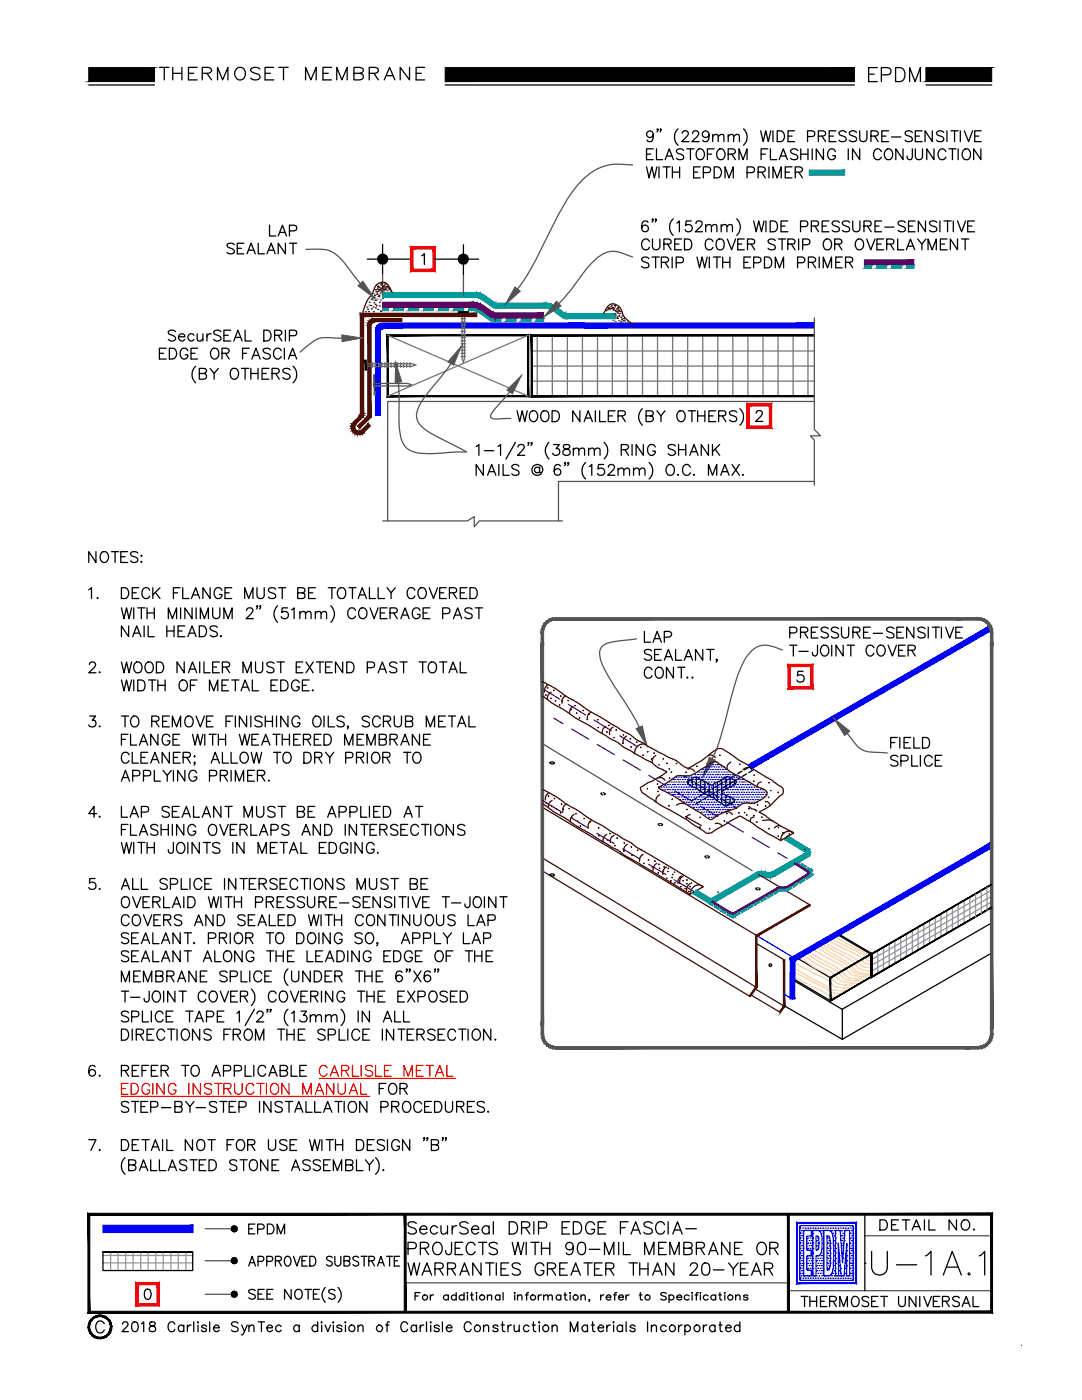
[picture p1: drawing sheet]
<svg xmlns="http://www.w3.org/2000/svg" width="216mm" height="279mm" viewBox="0 0 216 279" stroke-linecap="round" stroke-linejoin="round" font-family="sans-serif">
<defs><g id="words">
<text font-size="8.8" fill="#00f" x="172.9" y="255.8">U-1A.1</text>
<text font-size="6.2" x="172.2" y="17.6">EPDM</text>
<text font-size="5.7" x="30.7" y="17.3">THERMOSET MEMBRANE</text>
<text font-size="5.3" x="158.7" y="262.1">THERMOSET UNIVERSAL</text>
<g font-size="4.9">
<text x="48.3" y="247.3">EPDM</text>
<text x="174.3" y="246.6">DETAIL NO.</text>
</g>
</g></defs>
<!-- layer: DETAIL -->
<g fill="none" stroke="#000" stroke-width=".25">
<path d="M73.3 51.7h8.8M76.3 48.8v5.9M86.7 51.7h8.8M92.5 48.8v6M136.4 154.8l.6 .4M137.2 155.9l.6-.3a1.04 1.04 0 0 1 1.7-.2l1.2 .6a2.03 2.03 0 0 0 1.6 .7 2.01 2.01 0 0 1 1.4-.8 1.86 1.86 0 0 1 2.2-.6l1 .7a1.34 1.34 0 0 1-1.4 1.1l-1.3 .7-.2 .5 2.6 1.3a1.27 1.27 0 0 1-1.1 1l-.6 .3-.4-.1-2-1.6-.8-.2-2.1-1.2a2.4 2.4 0 0 0-1.5-.8 1.21 1.21 0 0 1-.9-1.1zM137.3 155.8v.6M137.4 155.4l.9 .6M138.1 155.3v1.7M138.7 156.2l.8 .5M139 155.1v2.2M139 159.2l-1 .6"/>
<path d="M139.8 155.6v2.4M139.9 159.8l-1 .6M140 157l.9 .5M140.3 158.5l-.8 .5M140.6 155.9v2.5M141.2 159l-.9 .5M141.3 157.8l.8 .5M141.5 156.5v2.4M141.6 157.7l-.9 .5M142.3 156.6v2.6M142.5 158.3l-.9 .5M142.6 158.6l.8 .5"/>
<path d="M142.9 157l-.9 .5M143.1 156.1v3.7M143.8 157.5l-.9 .5M143.8 159.3l.9 .6M144 155.6v2.6M144 158.3v2M144.2 156.2l-.9 .5M144.8 155.1v2.4M144.8 158.7v2.2M145.1 156.7l-.9 .6M145.5 155.4l-.9 .5M145.7 155.1v2"/>
<path d="M145.7 159.1v1.4M146.4 156l-.9 .5M146.5 155.6v1M146.5 159.5v.4M146.8 154.7l-.9 .5M147.7 155.2l-.9 .5M148.1 153.9l-.9 .5M148.9 154.5l-.8 .5M149.5 153.1l-1 .6M150.4 153.6l-1 .6M145.1 160.1l.9 .5M146.4 160.9l.6 .4"/>
<path d="M160.5 169.6h.1M158.1 195.5l10 6M158.1 195.2l7.6 4.5M158.8 191.1l6.9 4M166.9 186.4l6.9 4M167.1 186.3l6.9 4M197.9 184.2l-29.8 17.2v6l-11.7-6.7M197.9 190.2l-29.8 17.2"/>
</g>
<!-- layer: WOODBLOCKING 3D -->
<g fill="none" stroke="#ffdf7f" stroke-width=".25">
<path d="M158.1 191.9l3.6 2 2.4 1.1 1.6 1M158.1 193l4.1 2.5 2.1 1 1.4 .9M158.1 193.8l6.1 3.1a7 7 0 0 0 2.8 1.4h1.1M158.1 194.8l7.1 3.7a1.96 1.96 0 0 0 1.8 .5M159.4 190.7l2.7 2.2 1.2 .6a5.9 5.9 0 0 1 3.3 2.4l1.1 .6 3.1 .3M160.1 190.4l2.2 1.7 1.5 .8a7.4 7.4 0 0 1 3.7 2.6l1.1 .5 2.9 .3M160.6 190.1l3.9 2.4a7.2 7.2 0 0 1 3.7 2.7l1 .4 3.1 .3M161.1 189.8l4 2.3a7.4 7.4 0 0 1 3.7 2.7l.9 .4 3.2 .4M161.9 189.3l4.1 2.3a8.8 8.8 0 0 1 3 2l.7 .7 .7 .4 3.3 .4M162.7 188.9l4.9 2.9a5.6 5.6 0 0 1 2.6 2.1l1 .5 2.6 .3M163.3 188.5l6.6 4.1M163.7 188.3l5.4 2.9a3.1 3.1 0 0 1 1.9 1.7l.4 .4 2.4 .6"/>
<path d="M164.3 187.9l5.6 3a3 3 0 0 1 1.7 1.6l1 .5 1.2 .1M164.9 187.6l4.4 2.1a8.9 8.9 0 0 1 2.9 1.8l.2 .7 .5 .1h.9M165.6 187.2l4.3 2.1a7.9 7.9 0 0 1 2.9 1.8l.3 .6 .7 .1M165.7 196.1l.4 .4 .8 .5 3 .3M165.7 197.3l.6 .3 2.7 .2M166.2 199.4h-.5M166.4 186.7l4 2.4a8.9 8.9 0 0 1 2.9 1.8l.1 .3h.4M169.9 192.7l.9 1 .4 .3 .7 .2 1.9 .2"/>
</g>
<!-- layer: PSCUREDCOVERSTRIP -->
<g fill="none" stroke="#5f007f" stroke-width=".25">
<path d="M108.2 137.4l3.5 2.2M108.2 159.8l4 2.4M110.5 143.3l1.8 1.1M113.4 140.6l3.5 2.1M114.1 145.5l3.4 2M118.5 143.7l3.5 2.1M119.2 148.6l3.4 2M123.7 146.8l3.5 2.2M124.3 151.7l3.5 2M129.5 154.8l3.4 2M134.6 157.8l3.5 2.1M114 163.2l3.4 2.1"/>
<path d="M119.1 166.3l3.4 2M124.3 169.4l3.4 2M129.4 172.5l3.5 2M134.5 175.6l4.1 2.4M139.8 160.9l3.4 2.1M144.9 164l3.5 2.1M150.1 167.1l3.4 2M155.2 170.2l1.9 1.1"/>
</g>
<!-- layer: EPDM ELASTOFORM 1 -->
<g fill="#00a5a5" stroke="#00a5a5" stroke-width=".2">
<path d="M161.5 169.7l.2 .2-.4 .3z"/>
<path d="M98.9 60.5v1h-.4z"/>
<path d="M112.9 62.6v1h-.3z"/>
<path d="M157.1 166.7l-.5 .9 5 1.9zM156.6 167.6l5 1.9-.5 .9z"/>
<path d="M161.3 170.2l.2 .4 .2-.2zM161.3 170.2h.5l-.1 .2zM161.3 170.2h.5l-.1-.3z"/>
<path d="M154.4 174.9l7.2-4.1-.5-.8zM154 174l7.1-4-6.7 4.9zM154 174l-.3 1.2 .7-.3zM153.6 174.2l.4-.2-.3 1.2zM153.6 174.2l-.5 .9 .6 .1zM153.3 174.1l.3 .1-.5 .9zM152.5 174.9l.6 .2 .2-1zM152.6 173.9l.7 .2-.8 .8zM152.6 173.9l-.7 1h.6zM151.9 173.9h.7l-.7 1zM151.9 173.9l-.4 1h.4zM151.1 174l.8-.1-.4 1zM142.1 180.4l9.4-5.5-.4-.9zM141.6 179.5l9.5-5.5-9 6.4z"/>
<path d="M76.3 58.4v1l18.8-1zM76.3 59.4l18.8-1v1z"/>
<path d="M95.9 58.5l.6 .3-.6 .9zM95.9 58.5l-.3 1 .3 .2zM95.1 58.4l.8 .1-.3 1zM95.1 58.4v1l.5 .1z"/>
<path d="M96.5 58.8l-.6 .9 3 .8zM95.9 59.7l3 .8-.6 .8zM98.9 60.5l-.6 .8 .2 .2z"/>
<path d="M98.9 60.5v1l10.2-1zM98.9 61.5l10.2-1v1z"/>
<path d="M109.9 60.6l.6 .3-.5 .9zM109.9 60.6l-.3 1 .4 .2zM109.1 60.5l.8 .1-.3 1zM109.1 60.5v1l.5 .1z"/>
<path d="M110.5 60.9l-.5 .9 2.9 .8zM110 61.8l2.9 .8-.6 .8zM112.9 62.6l-.6 .8 .3 .2z"/>
<path d="M112.9 62.6v1l9.9-1zM112.9 63.6l9.9-1v1z"/>
<path d="M161.5 33.9v1.1l7-1.1zM161.5 35l7-1.1v1.1z"/>
<path d="M138.9 177.6l-.5 .8 3.7 1.1zM138.4 178.4l3.7 1.1-.5 .9z"/>
</g>
<!-- layer: SecurEDGE1 -->
<path d="M108.2 171.2l42.7 25.8M108.2 173.8l41.4 25M108.2 161.1l42.8 25.6M151.3 174.5l10.3 6.1M149.8 198.5l5.8 3.5M150.7 197.3l5.7 3.5M151.1 188.4l5.3 3.1" fill="none" stroke="#4c1300" stroke-width=".25"/>
<!-- layer: 0 -->
<g fill="none" stroke="#000" stroke-width=".25">
<path d="M17.7 17h13.1M88.8 17h81.7M184.8 17h13.1M20.5 249.9h18v3.7h-18zM80.9 242.3v13.7M81.4 249.2h1.1a.64 .64 0 0 0 .6-.6 .64 .64 0 0 0-.6-.7h-1.1v2.5M81.4 252l.6 2.5 .6-2.5 .6 2.5 .5-2.5M82.8 258.6h.7M83.1 244.2a1.12 1.12 0 0 0-1.7 0l.2 .6 1 .3a.61 .61 0 0 1 .2 1.1 1.13 1.13 0 0 1-1.4-.3M83.7 245.3h1.5a.74 .74 0 0 0-.9-.7 .74 .74 0 0 0-.6 1 .78 .78 0 0 0 .6 .7 .78 .78 0 0 0 .9-.4M83.8 258h-1v1.4M83.9 249.1h1a.61 .61 0 0 0 .5-1l-.5-.2h-1v2.5"/>
<path d="M84.2 254.5l1-2.5 .9 2.5M84.6 253.7h1.1M84.7 249.1l.8 1.3M85.9 258.4v1M86.5 258.4a.52 .52 0 0 0-.6 .5M86.6 248.3a.92 .92 0 0 1 1-.3 .92 .92 0 0 1 .6 .9 1.08 1.08 0 0 1-.2 1.1 1.08 1.08 0 0 1-1.2 .3 1.49 1.49 0 0 1-.2-2zM86.8 253.2l1.4-.1a.59 .59 0 0 0 0-.9l-1.4-.2v2.5M87.3 245a.78 .78 0 0 0-1.2-.1 .78 .78 0 0 0 0 1.2 .78 .78 0 0 0 1.2-.2M87.6 253.2l.8 1.3M88 244.6l.1 1.6 .6 .1 .6-.5M89.3 253.2l1.4-.1a.59 .59 0 0 0 0-.9l-1.4-.2v2.5M89.3 244.6v1.7"/>
<path d="M89.5 258.6a.53 .53 0 0 0-.8-.1 .53 .53 0 0 0 0 .8 .53 .53 0 0 0 .8-.1M89.5 258.4v1M90.1 247.9v1.9l-.1 .4a.59 .59 0 0 1-1 0l-.1-.6M90.1 253.2l.8 1.3M90.2 244.6v1.7M90.8 249.1h1M91 258.6a.53 .53 0 0 0-.8-.1 .53 .53 0 0 0 0 .8 .53 .53 0 0 0 .8-.1M91 258v1.4M91.2 244.6a.79 .79 0 0 0-1 .7M91.8 254.5l.9-2.5 .9 2.5M92.1 253.7h1.2M92.3 247.9h-1.5v2.5h1.5"/>
<path d="M92.6 258.6a.53 .53 0 0 0-.8-.1 .53 .53 0 0 0 0 .8 .53 .53 0 0 0 .8-.1M92.6 258v1.4M93.2 258h.2zM93.3 258.4v1M93.4 244.2a1.12 1.12 0 0 0-1.6 0l.2 .6 .9 .3a.61 .61 0 0 1 .2 1.1 1.13 1.13 0 0 1-1.3-.3M93.9 258.4h.5M94.1 245.3h1.4a.74 .74 0 0 0-.8-.7 .74 .74 0 0 0-.6 1 .78 .78 0 0 0 .6 .7 .78 .78 0 0 0 .8-.4M94.1 258l.1 1.4h.3M94.8 248.5a.91 .91 0 0 0-1-.6 .91 .91 0 0 0-.8 1 1.08 1.08 0 0 0 .3 1.1 1.08 1.08 0 0 0 1.2 .3l.3-.5M95 258h.2zM95.1 258.4v1M95.5 247.9h1.6"/>
<path d="M96 252v2.5l-1.7-2.5v2.5M96.3 247.9v2.5M96.9 252h1.7M97.3 258.7l.3-.3 .5 .1v.9M97.3 258.4v1M97.6 245a.78 .78 0 0 0-1.2-.1 .78 .78 0 0 0 0 1.2 .78 .78 0 0 0 1.2-.2M97.6 244.6v1.7M97.7 252v2.5M98.4 243.8v2.5M99 252v2.5M99.2 248.3a1.12 1.12 0 0 0-1.6 0 .67 .67 0 0 0 .5 .7l.9 .3 .2 .4v.3a1.12 1.12 0 0 1-1.6 0M99.8 258.6a.51 .51 0 0 0-.8 0 .51 .51 0 0 0 0 .7 .51 .51 0 0 0 .8-.1"/>
<path d="M99.8 258.4v1M100 253.2h.9M100.4 258v1.4M101.5 252h-1.5v2.5h1.5M101.6 243.8h.8a1.3 1.3 0 0 1 .9 1.3 1.3 1.3 0 0 1-.9 1.2h-.8zM102.2 247.9l.6 2.5 .5-2.5 .6 2.5 .6-2.5M102.6 258h.2zM102.7 258.4v1M103.3 258.7l.2-.2a.38 .38 0 0 1 .7 .2v.7M103.3 258.4v1M103.8 252.4a1.06 1.06 0 0 0-1.6 0 .6 .6 0 0 0 .5 .7l.6 .2a.6 .6 0 0 1 .5 .5 .6 .6 0 0 1-.2 .6 1.1 1.1 0 0 1-1.4-.2M104.1 245h1a.61 .61 0 0 0 .5-1l-.5-.2h-1v2.5"/>
<path d="M104.8 258.4h.6M104.9 245l.8 1.3M105 247.9v2.5M105.5 258h-.3l-.1 .2v1.2M105.9 247.9h1.7M106.5 243.8v2.5M106.8 247.9v2.5M107.4 258.4v1M107.5 245.1l1.4-.1a.67 .67 0 0 0 .2-.7 .67 .67 0 0 0-.6-.5h-1v2.5M108 258.4a.52 .52 0 0 0-.6 .5M108 249.1h1.7M108 247.9v2.5"/>
<path d="M108.5 258.7l.2-.2a.38 .38 0 0 1 .7 .2v.7M108.5 258.4v1M108.5 252.6a.84 .84 0 0 0-1.3-.4 1.44 1.44 0 0 0 .3 2.3 .87 .87 0 0 0 1-.6v-.3h-.5M109.2 253.2h1.1a.65 .65 0 0 0 .6-.7l-.3-.3-.3-.2h-1.1v2.5M109.4 258.7l.3-.3 .4 .1 .1 .9M109.7 247.9v2.5M110 253.2l.9 1.3M111.7 253.2h.9M111.9 258.6a.51 .51 0 0 0-.8 0 .51 .51 0 0 0 0 .7 .51 .51 0 0 0 .8-.1M111.9 258.4v1M112.2 245h.9M112.5 258.4h.6"/>
<path d="M112.7 258v1.2l.1 .2h.4M113.2 252h-1.5v2.5h1.5M113.7 243.8h-1.5v2.5h1.5M113.7 258h.1zM113.8 258.4v1M113.9 254.5l1-2.5 .9 2.5M114.3 253.7h1.2M114.4 243.8h.8a1.3 1.3 0 0 1 .9 1.3 1.3 1.3 0 0 1-.9 1.2h-.8zM114.4 248.7a.76 .76 0 0 1-1 .7 .76 .76 0 0 1-.4-1.2 .76 .76 0 0 1 1.3 .1 2.22 2.22 0 0 1-.2 2 .72 .72 0 0 1-1.1-.3M115.6 248.1a.8 .8 0 0 1 1.2 .3 2.21 2.21 0 0 1-.3 1.9 .8 .8 0 0 1-1.2-.4 1.88 1.88 0 0 1 .3-1.8zM115.9 258.7l.4-.3 .4 .1 .1 .9M115.9 258.4v1"/>
<path d="M116.5 252h1.7M117.3 252v2.5M117.6 249.3h2.1M117.7 259.4h-.2h.2l-.2 .3M118.6 244.4a.91 .91 0 0 0-1-.6 .91 .91 0 0 0-.7 1 1.08 1.08 0 0 0 .2 1.1 1.08 1.08 0 0 0 1.2 .3l.3-.5v-.4h-.6M118.6 253.2h1M119.4 245h.9M119.9 258.4v1M120.2 252h-1.6v2.5h1.6M120.5 258.4a.57 .57 0 0 0-.6 .5M120.6 250.4v-2.5l1 2.5 .9-2.5v2.5M120.9 243.8h-1.5v2.5h1.5"/>
<path d="M120.9 253.2l1.4-.1a.59 .59 0 0 0 0-.9l-1.4-.2v2.5M121 258.9h.9a.47 .47 0 0 0-.5-.5 .47 .47 0 0 0-.4 .5v.1a.51 .51 0 0 0 .4 .4 .51 .51 0 0 0 .5-.2M121.7 253.2l.8 1.3M122.4 258.4h.6M123.1 258h-.4v.2v1.2M123.4 258.9h1a.51 .51 0 0 0-.7-.4 .51 .51 0 0 0-.3 .7 .51 .51 0 0 0 .8 .2l.2-.2M123.5 247.9v2.5M123.8 245h.9M124.4 247.9v2.5h1.4M124.9 258.4v1M125.3 243.8h-1.5v2.5M125.5 258.4a.57 .57 0 0 0-.6 .5"/>
<path d="M125.5 252h1.7M125.9 246.3l.9-2.5 1 2.5M126.3 245.5h1.1M126.4 252v2.5M127.6 258.4h.5M127.6 253.2h1.7M127.6 252v2.5M127.8 258v1.2l.1 .2h.3M128.6 250.4v-2.5l1 2.5 .9-2.5v2.5M129.3 252v2.5M130.1 244.2a1.12 1.12 0 0 0-1.6 0l.2 .6 1 .3a.61 .61 0 0 1 .2 1.1 1.13 1.13 0 0 1-1.4-.3M130.2 254.5l1-2.5 .9 2.5"/>
<path d="M130.6 253.7h1.2M131.4 249.1h.9M132.6 244.4a.91 .91 0 0 0-1-.6 .91 .91 0 0 0-.8 1 1.08 1.08 0 0 0 .3 1.1 1.08 1.08 0 0 0 1.2 .3l.3-.5M132.9 247.9h-1.5v2.5h1.5M132.9 258.2l-.3-.2h-.6l-.2 .2 .2 .3 .8 .3 .1 .4a.77 .77 0 0 1-1.1 0M133.3 243.8v2.5M133.5 258.6a.53 .53 0 0 1 .8-.1 .53 .53 0 0 1 0 .8 .53 .53 0 0 1-.8-.1M133.5 258.4v1.6M133.7 250.4v-2.5l.9 2.5 .9-2.5v2.5M134.3 246.3l.9-2.5 .9 2.5M134.5 252v2.5l-1.7-2.5v2.5M134.6 245.5h1.2"/>
<path d="M135.1 258.9h.9a.51 .51 0 0 0-.6-.4 .51 .51 0 0 0-.3 .7 .51 .51 0 0 0 .8 .2l.1-.2M136.5 249.1l1.4-.1a.59 .59 0 0 0 0-.9l-1.4-.2v2.5l1.4-.1a.64 .64 0 0 0 .2-.7 .64 .64 0 0 0-.6-.5M136.8 245.2h2.2M137.5 258.6a.53 .53 0 0 0-.8-.1 .53 .53 0 0 0 0 .8 .53 .53 0 0 0 .8-.1M137.8 252.6l.2-.4 .2-.2 .8 .2a.55 .55 0 0 1 0 .8l-1.4 1.5h1.7M138.1 258v.1zM138.1 258.4v1M138.7 258.4h.5M139 249.1l1.3-.1a.59 .59 0 0 0 0-.9l-1.3-.2v2.5M139.3 258h-.3v.2v1.2M139.8 258v.1zM139.8 249.1l.8 1.3"/>
<path d="M139.8 258.4v1M140.3 252.2a.8 .8 0 0 1 1.2 .3 2.21 2.21 0 0 1-.2 1.9 .8 .8 0 0 1-1.2-.4 2.21 2.21 0 0 1 .2-1.8zM141.3 258.6a.51 .51 0 0 0-.8 0 .51 .51 0 0 0 0 .7 .51 .51 0 0 0 .8-.1M141.4 250.4l.9-2.5 1 2.5M141.7 249.6h1.2M142.3 253.4h2.2M142.8 258.6a.53 .53 0 0 0-.8-.1 .53 .53 0 0 0 0 .8 .53 .53 0 0 0 .8-.1M142.8 258.4v1M143.4 258.4h.5M143.7 258v1.2v.2h.3M144.6 258v.1zM144.6 258.4v1"/>
<path d="M145.4 252l.9 1.2 1-1.2M145.6 247.9v2.5l-1.6-2.5v2.5M146.3 253.2v1.3M146.6 249.1h.9M146.8 258.7l.2-.2a.38 .38 0 0 1 .7 .2v.7M146.8 258.4v1M147.8 253.2h.9M148.1 247.9h-1.5v2.5h1.5M149.2 258.6a.56 .56 0 0 0-.8 0l.2 .3 .6 .1v.2a.56 .56 0 0 1-.8 0M149.3 252h-1.5v2.5h1.5M150 254.5l.9-2.5 1 2.5M150.3 253.7h1.2"/>
<path d="M151.3 248.3a.92 .92 0 0 1 1-.3 .92 .92 0 0 1 .6 .9 1.08 1.08 0 0 1-.2 1.1 1.08 1.08 0 0 1-1.2 .3 1.49 1.49 0 0 1-.2-2zM152.5 253.2l1.5-.1a.59 .59 0 0 0 0-.9l-1.5-.2v2.5M153.4 253.2l.8 1.3M153.6 249.1l1.4-.1a.59 .59 0 0 0 0-.9l-1.4-.2v2.5M154.4 249.1l.9 1.3"/>
<circle cx="84.8" cy="258.9" r=".52"/>
<circle cx="96.2" cy="258.9" r=".52"/>
<circle cx="106.4" cy="258.9" r=".52"/>
<circle cx="114.9" cy="258.9" r=".52"/>
<circle cx="129.2" cy="258.9" r=".52"/>
<circle cx="145.7" cy="258.9" r=".52"/>
</g>
<!-- layer: MEMBRANE1 -->
<g fill="#00f" stroke="#00f" stroke-width=".2">
<path d="M76.4 65.5h40.2v-1zM76.4 64.5h40.2l-40.2 1z"/>
<path d="M75.9 64.5h.5v1zM75.9 64.5l.3 1h.2zM75.5 64.8l.4-.3 .3 1zM75.5 64.8l.6 .8 .1-.1zM75.5 64.8l.6 .8-.9-.5zM75.2 65.1l.8 .6 .1-.1zM75.2 65.1l.8 .6-1.1-.2zM74.9 65.5l1 .3 .1-.1zM74.9 65.5l1 .3-1 .2zM74.9 66h1v-.2z"/>
<path d="M74.9 66l1 16.9v-16.9zM74.9 66l1 16.9h-1z"/>
<path d="M116.6 64.5v1l45.9-1zM116.6 65.5l45.9-1v1z"/>
<path d="M20.5 246h18v-1.5zM20.5 244.5h18l-18 1.5z"/>
<path d="M157.7 191.2l-.1 8.2h1zM157.7 191.2l.9 .6v7.6zM157.7 191.2l.9 .6 39-23.6zM158.6 191.8l39-23.6 .5 .9z"/>
<path d="M149.3 152.6l.5 .9 47.7-28.6zM149.8 153.5l47.7-28.6 .5 .9z"/>
</g>
<!-- layer: INSULATION2 -->
<g fill="none" stroke="#767676" stroke-width=".25">
<path d="M106.1 67.1h56.4M106.1 70h56.4M106.1 73.1h56.4M106.1 76.1h56.4M107.2 66.9v12.2M110.2 66.9v12.2M113.2 66.9v12.2M116.2 66.9v12.2M119.2 66.9v12.2M122.2 66.9v12.2M125.2 66.9v12.2M128.2 66.9v12.2"/>
<path d="M131.2 66.9v12.2M134.2 66.9v12.2M137.2 66.9v12.2M140.2 66.9v12.2M143.2 66.9v12.2M146.2 66.9v12.2M149.2 66.9v12.2M152.2 66.9v12.2M155.3 66.9v12.2M158.3 66.9v12.2M161.2 66.9v12.2"/>
</g>
<!-- layer: INSULATION1 -->
<path d="M106 79.2h56.5v-.3zM106 79.2l.2-.3h56.3zM106 66.8v12.4l.2-.3zM106 66.8l.2 .2v11.9zM106 66.8l.2 .2 56.3-.2zM106.2 67l56.3-.2v.2z" fill="#000" stroke="#000" stroke-width=".2"/>
<!-- layer: WOODBLOCKING1 -->
<path d="M77.2 66.8l.3 .2 28-.2zM77.5 67l28-.2-.2 .2zM105.5 66.8l-.2 .2 .2 12.2zM105.3 67l.2 12.2-.2-.3zM77.2 79.2h28.3l-.2-.3zM77.5 78.9h27.8l-28.1 .3zM77.2 66.8v12.4l.3-.3zM77.2 66.8l.3 .2v11.9z" fill="#000" stroke="#000" stroke-width=".2"/>
<!-- layer: WOODBLOCKING2 -->
<path d="M77.4 66.9l28 12.2M105.4 66.9l-28 12.2" fill="none" stroke="#767676" stroke-width=".25"/>
<!-- layer: LINE50 -->
<path d="M76.3 54.8v4.3M92.5 54.8v4.3M162.5 63.4v22.3l1.2 1.3h-2l.8 .9v8.9M162.5 96.1h-51.1v7.9M162.5 80.1h-85.1v23.9M76.4 104h16.9l1.3-.9v2l1-1.1h16.6" fill="none" stroke="#545454" stroke-width=".25"/>
<!-- layer: LEADERS -->
<g fill="#545454" stroke="#545454" stroke-width=".2">
<path d="M101.1 77.8l2.9-2.8-1.8 3.6z"/>
<path d="M79 72.3l1.2 3.9-1.4 .2z"/>
<path d="M92 69.1l-1.5 3.8-1.1-.7z"/>
<path d="M141.5 151.1l1.2 .6-2.4 3.3z"/>
<path d="M126.9 145.4l1.3-.5 .9 3.9z"/>
<path d="M166.4 143.4l3.2 2.5-1.1 .9z"/>
<path d="M111.1 60.1l.8 1-3.4 2.2z"/>
<path d="M102.8 57.3l1 .8-3 2.7z"/>
<path d="M68.2 66.8l4 .7-3.9 .7z"/>
<path d="M71.4 57.1l1-1 2.3 3.4z"/>
</g>
<path d="M126.2 32.9a12.4 12.4 0 0 0-6.2 .4 16.2 16.2 0 0 0-7.3 7.4l-6.9 13.2-2.5 3.8M61 49.8l1.8-.1a6 6 0 0 1 5.8 2.6l3.3 4.3M126.2 51.3a8.8 8.8 0 0 0-3.8-1.1 5.9 5.9 0 0 0-4.3 2.2l-1.7 2-2.4 3.3-2.5 2.9M68.3 67.5h-1.2a7.5 7.5 0 0 0-4 .3l-3.2 2.5M90 72.5l-2.1 2.8a24.3 24.3 0 0 0-4.4 6.1 3.2 3.2 0 0 0 1.3 4.3l2.1 1.3 6.2 3.2-8.6 .3a4.1 4.1 0 0 1-4.6-3.9 25.8 25.8 0 0 1-.3-6.9l-.1-3.4M101.7 78.2l-3.5 4.2a.67 .67 0 0 0-.3 .8 .67 .67 0 0 0 .8 .4l3.2-.1M127 127.5l-4.1 .5a4.5 4.5 0 0 0-2.9 1.1 3.4 3.4 0 0 0 .1 3.3l1.6 3.1 4.2 6.6 1.7 3M156.1 129.7a7.1 7.1 0 0 0-4.5-.8 7.2 7.2 0 0 0-3.8 4.5l-1.4 3.8-2.8 10.7-1.5 3.5M169.1 146.4l.7 .9a4.9 4.9 0 0 0 3.6 2.8l3.7 .2M41 245.2h5.8M41 258.3h5.8M41 251.6h5.8" fill="none" stroke="#545454" stroke-width=".25"/>
<!-- layer: NOTES -->
<g fill="none" stroke="#000" stroke-width=".25">
<path d="M129 33.3l.5 2.2 .6-2.2 .5 2.2 .5-2.2M129 30.8h.9M130.4 26.8a.68 .68 0 0 1-.9 .7 .68 .68 0 0 1-.4-1.1 .68 .68 0 0 1 1.1 0 1.89 1.89 0 0 1-.1 1.8 .66 .66 0 0 1-1-.2M130.4 29.7h-1.4v2.2h1.4M131 29.7v2.2h1.2M131.3 25.8h-.2h.2l-.2 .5M131.5 33.3v2.2M131.9 25.8h-.2h.2l-.2 .5M132.3 33.3h1.4M132.7 31.9l.8-2.2 .9 2.2M133 31.1h1M133 33.3v2.2"/>
<path d="M134.2 33.3v2.2M134.2 34.4h1.4M135.3 25.7a2.19 2.19 0 0 0 0 3.3M135.6 33.3v2.2M136.1 26.6l.4-.5 .6 .1a.5 .5 0 0 1 .2 .8l-1.3 1.3h1.5M136.4 30a.79 .79 0 0 0-.8-.3 .79 .79 0 0 0-.6 .6l.2 .3 .8 .2a.55 .55 0 0 1 .2 1 1.08 1.08 0 0 1-1.2-.2M137 29.7h1.5M137.8 29.7v2.2M138.2 26.6l.1-.3 .3-.2 .6 .1a.46 .46 0 0 1 .1 .8l-1.2 1.3h1.4M138.4 34.4h.8M139.3 29.8a1.04 1.04 0 0 1 1.2 .5 1.04 1.04 0 0 1-.2 1.3 .8 .8 0 0 1-.9 .2 .8 .8 0 0 1-.5-.7 1.33 1.33 0 0 1 .4-1.3zM139.7 33.3h-1.3v2.2h1.3"/>
<path d="M140.3 34.4h1a.58 .58 0 0 0 .4-.9l-.4-.2h-1v2.2M141.2 30.8h.8M141.5 26.8a.68 .68 0 0 1-.9 .7 .68 .68 0 0 1-.3-1.1 .68 .68 0 0 1 1.1 0 1.75 1.75 0 0 1-.2 1.8 .68 .68 0 0 1-1-.2M142.2 27.2l.5-.4 .5 .2 .1 1.3M142.2 26.8v1.5M142.5 29.7h-1.3v2.2M142.5 33.3h.7a1.18 1.18 0 0 1 .8 1.1 1.18 1.18 0 0 1-.8 1.1h-.7zM143.2 30a.79 .79 0 0 1 .9-.3 .79 .79 0 0 1 .6 .9 .95 .95 0 0 1-.2 1 .95 .95 0 0 1-1.1 .2 1.3 1.3 0 0 1-.2-1.8zM143.3 27.2l.5-.4 .6 .2 .1 1.3M144.7 35.5v-2.2l.8 2.2 .8-2.2v2.2M145.3 27.2l.5-.4 .5 .2 .1 1.3M145.3 30.8l1.2-.2a.47 .47 0 0 0 0-.8l-1.2-.1v2.2"/>
<path d="M145.3 26.8v1.5M146 30.8l.7 1.1M146.4 27.2l.5-.4 .6 .2v1.3M147.5 31.9v-2.2l.8 2.2 .8-2.2v2.2M148.4 25.7a2.19 2.19 0 0 1 0 3.3M149.1 34.4h.9a.57 .57 0 0 0 .5-.3 .57 .57 0 0 0-.1-.6l-.4-.2h-.9v2.2M151.3 34.4l1.2-.2a.47 .47 0 0 0 0-.8l-1.2-.1v2.2M151.8 26.1l.5 2.2 .5-2.2 .5 2.2 .5-2.2M151.9 30.8h.8M152 34.4l.7 1.1M153.2 29.7h-1.3v2.2M153.4 33.3v2.2"/>
<path d="M153.7 29.7v2.2h1.3M154.2 35.5v-2.2l.9 2.2 .8-2.2v2.2M154.2 26.1v2.2M155.1 26.1h.7a1.16 1.16 0 0 1 .7 1.1 1.16 1.16 0 0 1-.7 1.1h-.7zM155.5 31.9l.8-2.2 .8 2.2M155.8 31.1h1M156.7 34.4h.8M157.2 27.2h.8M158 33.3h-1.3v2.2h1.3M158.6 26.1h-1.4v2.2h1.4M158.7 34.4l1.2-.2a.47 .47 0 0 0 0-.8l-1.2-.1v2.2M159.2 30a.79 .79 0 0 0-.8-.3 .79 .79 0 0 0-.7 .6l.3 .3 .8 .2a.55 .55 0 0 1 .2 1 1.04 1.04 0 0 1-1.3-.2"/>
<path d="M159.4 34.4l.7 1.1M159.8 30.8h1.4M159.8 29.7v2.2M161.1 27.2h1a.57 .57 0 0 0 .5-.5 .57 .57 0 0 0-.5-.6h-1v2.2M161.2 29.7v2.2M162.1 29.7v2.2M163.3 27.2l1.2-.2a.47 .47 0 0 0 0-.8l-1.2-.1v2.2M164 27.2l.7 1.1M164.3 29.7v2.2l-1.4-2.2v2.2M165.5 27.2h.8M166.7 30.3a.72 .72 0 0 0-1.1-.5 1.24 1.24 0 0 0 .1 2.1h.5a.67 .67 0 0 0 .5-.8h-.5M166.8 26.1h-1.3v2.2h1.3"/>
<path d="M168.8 26.4a.8 .8 0 0 0-.7-.3 .8 .8 0 0 0-.7 .5l.2 .4 .9 .2a.52 .52 0 0 1 .3 .5 .52 .52 0 0 1-.2 .5 1.04 1.04 0 0 1-1.2-.2M169.3 29.7v2.2M170.9 26.4a.8 .8 0 0 0-.8-.3 .8 .8 0 0 0-.6 .5l.2 .4 .8 .2a.52 .52 0 0 1 .4 .4 .52 .52 0 0 1-.2 .6 1.04 1.04 0 0 1-1.2-.2M171.5 26.1v1.6a.73 .73 0 0 0 .8 .6 .73 .73 0 0 0 .7-.6v-1.6M171.5 29.7v2.2l-1.4-2.2v2.2M173.8 27.2l1.2-.2a.47 .47 0 0 0 0-.8l-1.2-.1v2.2M174.5 27.2l.7 1.1M175.9 30.3a.8 .8 0 0 0-.9-.6 .8 .8 0 0 0-.7 .9 .95 .95 0 0 0 .2 1 .95 .95 0 0 0 1 .2l.4-.4M176 27.2h.8M176.7 30l.4-.3a1.13 1.13 0 0 1 1 .8 1.13 1.13 0 0 1-.4 1.3 1.03 1.03 0 0 1-1.2-.5 1.03 1.03 0 0 1 .2-1.3zM177.3 26.1h-1.3v2.2h1.3M177.9 27.3h1.9"/>
<path d="M180.2 29.7v2.2l-1.5-2.2v2.2M182 26.4a.8 .8 0 0 0-.7-.3 .8 .8 0 0 0-.7 .5l.2 .4 .8 .2a.55 .55 0 0 1 .2 1 1.04 1.04 0 0 1-1.2-.2M182 29.7v1.7l-.1 .3-.3 .2-.4-.1-.2-.7M182.6 29.7v1.6a.73 .73 0 0 0 .8 .6 .73 .73 0 0 0 .7-.6v-1.6M182.6 27.2h.9M184 26.1h-1.4v2.2h1.4M186 26.1v2.2l-1.4-2.2v2.2M186.4 29.7v2.2l-1.5-2.2v2.2M188.3 26.4a.8 .8 0 0 0-.8-.3 .8 .8 0 0 0-.6 .5l.2 .4 .8 .2a.55 .55 0 0 1 .2 1 1.04 1.04 0 0 1-1.2-.2M188.7 30.3a.8 .8 0 0 0-.9-.6 .8 .8 0 0 0-.6 .9 .95 .95 0 0 0 .2 1 .95 .95 0 0 0 1 .2l.3-.4M188.9 26.1v2.2M189.3 29.7h1.5"/>
<path d="M189.8 26.1h1.4M190 29.7v2.2M190.5 26.1v2.2M191.2 29.7v2.2M191.6 26.1v2.2M192.2 30l.4-.3a1.15 1.15 0 0 1 1.1 .8 1.15 1.15 0 0 1-.4 1.3 1.04 1.04 0 0 1-1.3-.5 1.04 1.04 0 0 1 .2-1.3zM192.4 26.1l.9 2.2 .8-2.2M194.5 27.2h.8M195.7 29.7v2.2l-1.4-2.2v2.2M195.8 26.1h-1.3v2.2h1.3M46.8 48.8a.82 .82 0 0 0-1.5 .3l.2 .2 .8 .3a.55 .55 0 0 1 .2 1 1.04 1.04 0 0 1-1.2-.2M47.3 49.6h.8"/>
<path d="M48.7 48.5h-1.4v2.2h1.4M49.3 50.7l.8-2.2 .8 2.2M49.6 49.9h1M51.5 48.5v2.2h1.3M53.3 50.7l.8-2.2 .8 2.2M53.6 49.9h1M53.8 44.9v2.2h1.2M55.5 47.1l.9-2.2 .8 2.2M55.9 46.4h1M57 48.5v2.2l-1.5-2.2v2.2M57.8 46.1l1.2-.1a.56 .56 0 0 0 .2-.7 .56 .56 0 0 0-.5-.4h-.9v2.2M57.8 48.5h1.4"/>
<path d="M58.5 48.5v2.2M84.1 51l.6-.4v2.2M129.3 44.4a.68 .68 0 0 0-.9-.2 1.27 1.27 0 0 0 .3 2.1 .68 .68 0 0 0 .7-.7 .68 .68 0 0 0-.6-.7 .68 .68 0 0 0-.8 .6M129.5 51.6a.81 .81 0 0 0-.8-.3 .81 .81 0 0 0-.7 .5l.2 .3 .9 .3a.55 .55 0 0 1 .2 1 1.12 1.12 0 0 1-1.3-.2M129.6 48.2a.81 .81 0 0 0-.9-.5 .81 .81 0 0 0-.7 .8 .96 .96 0 0 0 .3 1.1 .96 .96 0 0 0 1 .2l.3-.5M130.1 51.3h1.4M130.2 47.7v1.6a.76 .76 0 0 0 .7 .6 .76 .76 0 0 0 .8-.6v-1.6M130.3 43.8l-.1 .1v-.2a.39 .39 0 0 1-.1 .6M130.8 51.3v2.2M131 43.8l-.2 .1v-.2a.39 .39 0 0 1-.1 .6M132 52.4h.9a.58 .58 0 0 0 .5-.7l-.5-.4h-.9v2.2M132.5 48.7l1.2-.1a.47 .47 0 0 0 0-.8l-1.2-.1v2.2"/>
<path d="M132.7 52.4l.7 1.1M133.2 48.7l.7 1.2M134.1 51.3v2.2M134.3 43.7a2.23 2.23 0 0 0 0 3.3M134.6 48.7h.9M134.9 52.4h1.3l.2-.4-.1-.5-.4-.2h-1v2.2M135.1 44.5l.5-.4v2.2M136 47.7h-1.4v2.2h1.4M136.6 47.7h.7a1.16 1.16 0 0 1 .7 1.1 1.16 1.16 0 0 1-.7 1.1h-.7zM137.9 44.1h-1l-.1 .9a.76 .76 0 0 1 1.1 0 .76 .76 0 0 1-.1 1.1 .76 .76 0 0 1-1.1-.3M138.9 44.6l.2-.4a.73 .73 0 0 1 .9 .1 .72 .72 0 0 1-.2 .9l-1.1 1.1h1.5M139.1 51.3l.5 2.2 .5-2.2 .5 2.2 .5-2.2"/>
<path d="M140.8 45.2l.5-.4 .5 .1 .2 1.4M140.8 44.8v1.5M141.5 51.3v2.2M142 45.2l.5-.4 .5 .1 .1 1.4M142.3 48.2a.79 .79 0 0 0-1-.5 .79 .79 0 0 0-.6 .8 .93 .93 0 0 0 .2 1.1 .93 .93 0 0 0 1.1 .2l.3-.5M142.3 51.3h1.5M143.1 48a.8 .8 0 0 1 .9-.3 .8 .8 0 0 1 .5 .8 .93 .93 0 0 1-.2 1.1 .93 .93 0 0 1-1 .2 1.49 1.49 0 0 1-.2-1.8zM143.1 51.3v2.2M143.9 45.2l.5-.4 .5 .1 .1 1.4M143.9 44.8v1.5M144.2 51.3v2.2M144.2 52.4h1.4"/>
<path d="M145 45.2l.6-.4 .5 .1v1.4M145.1 47.7l.9 2.2 .8-2.2M145.6 51.3v2.2M147 43.7a2.23 2.23 0 0 1 0 3.3M147.2 48.7h.8M148.4 52.4h.8M148.5 47.7h-1.3v2.2h1.3M149.2 48.7l1.2-.1a.47 .47 0 0 0 0-.8l-1.2-.1v2.2M149.8 51.3h-1.4v2.2h1.4M149.9 48.7l.7 1.2M150.4 44.1l.5 2.2 .5-2.2 .5 2.2 .6-2.2M150.4 52.4h.9a.57 .57 0 0 0 .5-.5 .57 .57 0 0 0-.5-.6h-.9v2.2"/>
<path d="M152.5 51.3h.8a1.16 1.16 0 0 1 .7 1.1 1.16 1.16 0 0 1-.7 1.1h-.8zM152.8 44.1v2.2M153.7 44.1h.7a1.15 1.15 0 0 1 .8 1.1 1.15 1.15 0 0 1-.8 1.1h-.7zM154.7 48a.82 .82 0 0 0-1.4 .2l.2 .3 .8 .3a.52 .52 0 0 1 .4 .4 .52 .52 0 0 1-.2 .6 1.04 1.04 0 0 1-1.2-.2M154.7 53.5v-2.2l.8 2.2 .9-2.2v2.2M155.3 47.7h1.5M155.8 45.1h.8M156.1 47.7v2.2M157.2 44.1h-1.4v2.2h1.4M157.2 48.7l1.2-.1a.47 .47 0 0 0 0-.8l-1.2-.1v2.2M157.9 48.7l.7 1.2M159.1 52.4h1a.57 .57 0 0 0 .5-.5 .57 .57 0 0 0-.5-.6h-1v2.2"/>
<path d="M159.4 47.7v2.2M159.7 45.2l1.3-.1 .2-.3-.2-.6-1.3-.1v2.2M160.2 48.8l1.2-.1a.56 .56 0 0 0 .2-.6 .56 .56 0 0 0-.5-.4h-.9v2.2M161.3 52.4h.9a.58 .58 0 0 0 .5-.7l-.5-.4h-.9v2.2M161.9 45.1l1.3-.1 .1-.3v-.4l-.5-.2h-.9v2.2M162 52.4l.7 1.1M162.6 45.1l.7 1.2M163.5 51.3v2.2M164.1 45.1h.8M164.3 53.5v-2.2l.8 2.2 .8-2.2v2.2M164.5 48a.8 .8 0 0 1 .9-.3 .8 .8 0 0 1 .5 .8 .95 .95 0 0 1-.2 1.1 .95 .95 0 0 1-1 .2 1.34 1.34 0 0 1-.2-1.8zM165.4 44.1h-1.3v2.2h1.3"/>
<path d="M166.6 48.7l1.2-.1a.47 .47 0 0 0 0-.8l-1.2-.1v2.2M166.8 52.4h.8M167.3 48.7l.7 1.2M167.5 44.4a.82 .82 0 0 0-1.5 .2 1.35 1.35 0 0 0 1.3 .7l.2 .3v.4a.97 .97 0 0 1-1.5 0M168.1 51.3h-1.3v2.2h1.3M168.7 52.4l1.2-.2a.47 .47 0 0 0 0-.8l-1.2-.1v2.2M169.4 52.4l.8 1.1M169.5 44.4a.82 .82 0 0 0-1.4 .2l.2 .3 .8 .3a.58 .58 0 0 1 .4 .8 .97 .97 0 0 1-1.4 0M170.2 44.1v1.5a.72 .72 0 0 0 .7 .7 .72 .72 0 0 0 .7-.7v-1.5M170.9 48a.91 .91 0 0 1 1.1-.1 .91 .91 0 0 1 .3 1.2 .83 .83 0 0 1-.8 .8 .83 .83 0 0 1-.8-.8zM172.4 45.1l1.3-.1 .1-.3v-.4l-.5-.2h-.9v2.2M172.9 47.7l.9 2.2 .8-2.2"/>
<path d="M173.1 45.1l.7 1.2M174.6 45.1h.8M175 48.7h.8M175.9 44.1h-1.3v2.2h1.3M176.3 47.7h-1.3v2.2h1.3M176.5 45.3h1.9M176.9 48.7l1.3-.1 .2-.3-.1-.4-.4-.2h-1v2.2M177.6 48.7l.8 1.2M179.1 47.7v2.2h1.3M180.7 44.4a.82 .82 0 0 0-1.5 .2 1.35 1.35 0 0 0 1.2 .7l.3 .3v.4a.97 .97 0 0 1-1.5 0M180.9 49.9l.8-2.2 .8 2.2M181.2 49.1h1"/>
<path d="M181.3 45.1h.8M182.6 44.1h-1.3v2.2h1.3M183.1 47.7l.9 1 .8-1M184 48.7v1.2M184.7 44.1v2.2l-1.5-2.2v2.2M185.2 49.9v-2.2l.8 2.2 .8-2.2v2.2M186.9 44.4a.82 .82 0 0 0-1.4 .2l.4 .4 .6 .2a.58 .58 0 0 1 .4 .8 .97 .97 0 0 1-1.4 0M187.6 44.1v2.2M187.6 48.7h.9M188.4 44.1h1.4M189 47.7h-1.4v2.2h1.4M189.1 44.1v2.2"/>
<path d="M190.2 44.1v2.2M191.1 44.1l.8 2.2 .8-2.2M191.1 47.7v2.2l-1.5-2.2v2.2M191.9 47.7h1.4M192.6 47.7v2.2M193.1 45.1h.8M194.5 44.1h-1.4v2.2h1.4M31.8 70.5h.9M33.2 69.5h-1.4v2.2h1.4M33.8 69.5h.7a1.15 1.15 0 0 1 .8 1.1 1.15 1.15 0 0 1-.8 1.1h-.7zM35 66.2a.82 .82 0 0 0-1.4 .2l.1 .2 .3 .2a1.14 1.14 0 0 1 1 .6v.3a.89 .89 0 0 1-1.4 0M35.6 67.2h1.3a.68 .68 0 0 0-1.1-.4 .68 .68 0 0 0 .2 1.1 .6 .6 0 0 0 .9-.2"/>
<path d="M37.5 70a.78 .78 0 0 0-.9-.5 .78 .78 0 0 0-.6 .8 1.03 1.03 0 0 0 1 1.4 .74 .74 0 0 0 .5-.9h-.5M38.1 70.5h.8M38.7 66.9a.68 .68 0 0 0-1-.1 .68 .68 0 0 0 0 1 .68 .68 0 0 0 1-.1M39 73.1a2.23 2.23 0 0 0 0 3.3M39.3 66.6l.1 1.3 .6 .2 .5-.5M39.4 69.5h-1.3v2.2h1.3M39.8 74.5h.9a.58 .58 0 0 0 .5-.6l-.2-.3-.3-.1h-.9v2.2h.9a.57 .57 0 0 0 .5-.6 .57 .57 0 0 0-.5-.6M40.5 66.6v1.5M41.3 66.6v1.5M41.9 73.5l.8 1 .9-1M42.1 66.6a.66 .66 0 0 0-.8 .6M42.2 69.8a.8 .8 0 0 1 .9-.3 .8 .8 0 0 1 .6 .8 1.03 1.03 0 0 1-1.1 1.4l-.2-.2a1.3 1.3 0 0 1-.2-1.7z"/>
<path d="M42.7 74.5v1.2M44.1 66.2a.82 .82 0 0 0-1.5 .2l.1 .2 .4 .2a1.14 1.14 0 0 1 1 .6v.3a.89 .89 0 0 1-1.5 0M44.3 70.5h.9a.51 .51 0 0 0 .4-.8l-.4-.2h-.9v2.2M44.7 66.9h.8M45 70.5l.7 1.2M46 65.9h-1.3v2.2h1.3M46.1 73.8a.83 .83 0 0 1 .9-.3 .83 .83 0 0 1 .6 .8 .96 .96 0 0 1-.2 1.1 .96 .96 0 0 1-1.1 .2 1.44 1.44 0 0 1-.2-1.8zM46.7 68.1l.8-2.2 .8 2.2M47 67.3h1M48.2 73.5h1.4M48.4 70.5h.8M48.9 65.9v2.2h1.2"/>
<path d="M48.9 73.5v2.2M49.8 69.5h-1.4v2.2M50.1 73.5v2.2M50.1 74.5h1.4M50.3 71.7l.8-2.2 .8 2.2M50.6 70.9h1M51.5 73.5v2.2M52.3 74.5h.8M52.6 65.9h.8a1.15 1.15 0 0 1 .7 1.1 1.15 1.15 0 0 1-.7 1.1h-.8zM53.7 73.5h-1.4v2.2h1.4M53.9 69.8a.82 .82 0 0 0-1.4 .2l.4 .4 .7 .2a.52 .52 0 0 1 .3 .4 .52 .52 0 0 1-.2 .5 .9 .9 0 0 1-1.2-.2M54.3 74.5l1.2-.1a.47 .47 0 0 0 0-.8l-1.2-.1v2.2"/>
<path d="M54.8 66.9h.9a.58 .58 0 0 0 .5-.6l-.2-.3-.3-.1h-.9v2.2M55 74.5l.7 1.2M55.5 66.9l.7 1.2M56.1 70a.78 .78 0 0 0-.9-.5 .78 .78 0 0 0-.6 .8 1.03 1.03 0 0 0 1 1.4l.5-.6M56.7 69.5v2.2M57 65.9v2.2M57.5 71.7l.9-2.2 .8 2.2M57.8 67l1.2-.1a.58 .58 0 0 0 0-.9l-1.2-.1v2.2M57.9 73.8a.82 .82 0 0 0-1.5 .2l.3 .3 .8 .3a.55 .55 0 0 1 .2 1 .9 .9 0 0 1-1.3-.3M57.9 70.9h1M58.5 73.1a2.23 2.23 0 0 1 0 3.3M95 89.1l.6-.4v2.2"/>
<path d="M96.4 92.7v2.2l-1.4-2.2v2.2M96.7 89.9h1.8M97.3 94.9l.8-2.2 .8 2.2M97.6 94.1h1M99.4 89.1l.5-.4v2.2M99.5 92.7v2.2M100.4 92.7v2.2h1.2M102.8 88.3l-1.8 3.3M103.2 82l.5 2.1 .5-2.1 .5 2.1 .5-2.1M103.3 89.2l.2-.3a.75 .75 0 0 1 1 0l.1 .2-.1 .4-1.2 1.4h1.4M103.6 93a.79 .79 0 0 0-.8-.3 .79 .79 0 0 0-.7 .5l.4 .4a1.14 1.14 0 0 1 1.1 .7v.3a.97 .97 0 0 1-1.5 0M105.5 88.4l-.1 .1-.1-.1h.2l-.2 .5"/>
<path d="M105.8 82.3a.8 .8 0 0 1 1-.3 .8 .8 0 0 1 .5 .8 .95 .95 0 0 1-.2 1 .95 .95 0 0 1-1 .2 1.3 1.3 0 0 1-.3-1.7zM106.1 88.4v.1l-.2-.1h.2l-.2 .5M107.7 93.5a.55 .55 0 0 0-.6-.3 .55 .55 0 0 0-.4 .4 .59 .59 0 0 0 .2 .7 .59 .59 0 0 0 .7 0l.1-.2M107.7 93.2v1.1h.1a.8 .8 0 0 0 .5-.8 .8 .8 0 0 0-.6-.7 1.09 1.09 0 0 0-1.5 1.2 1.09 1.09 0 0 0 1.8 .6M108.1 82.3a.8 .8 0 0 1 .9-.3 .8 .8 0 0 1 .5 .8 .93 .93 0 0 1-.2 1 .93 .93 0 0 1-1 .2 1.3 1.3 0 0 1-.2-1.7zM109.5 88.3a2.23 2.23 0 0 0 0 3.3M110.2 82h.7a1.15 1.15 0 0 1 .7 1.1 1.15 1.15 0 0 1-.7 1h-.7zM110.5 88.7h1.1l-.6 .8a.72 .72 0 0 1 .6 1.1 .72 .72 0 0 1-1.2 .1l-.1-.2M111.8 93a.6 .6 0 0 0-.9-.2 1.71 1.71 0 0 0 0 2 .66 .66 0 0 0 .9-.3 .66 .66 0 0 0-.4-.9 .66 .66 0 0 0-.8 .5M112.5 88.8l-.1 .4 .3 .3a.81 .81 0 0 1 .9 .3 .81 .81 0 0 1 .1 .9 .78 .78 0 0 1-.9 .2 .78 .78 0 0 1-.5-.7 1.17 1.17 0 0 1 1.3-.8l.1-.4a.87 .87 0 0 0-1.2-.2zM112.8 92.4l-.1 .1-.1-.1h.2l-.2 .5M113.5 92.4l-.2 .1v-.1h.2l-.2 .5"/>
<path d="M114.4 89.8a.73 .73 0 0 1 1-.3l.1 1.4M114.4 89.4v1.5M115.5 89.8l.5-.4 .6 .1v1.4M115.7 82v2.1l-1.4-2.1v2.1M116.6 84.1l.8-2.1 .8 2.1M116.9 92.3a2.19 2.19 0 0 0 0 3.3M116.9 83.4h1M117.4 89.8a.79 .79 0 0 1 1.1-.3l.1 1.4M117.4 89.4v1.5M117.6 93.1l.5-.4v2.2M118.6 89.8l.5-.4 .5 .1 .1 1.4M118.8 82v2.1"/>
<path d="M119.6 82v2.1h1.3M120.5 92.7h-1.1l-.1 .9a.77 .77 0 0 1 1.2 0 .77 .77 0 0 1-.1 1.1 .77 .77 0 0 1-1.2-.2M120.5 88.3a2.23 2.23 0 0 1 0 3.3M121.4 93.2v-.1a.66 .66 0 0 1 1.1-.2 .72 .72 0 0 1-.2 .9l-1 1.1h1.4M121.4 83h.8M122.7 82h-1.3v2.1h1.3M123.3 83l1.3-.1a.47 .47 0 0 0 0-.8l-1.3-.1v2.1M123.3 93.8l.5-.4 .5 .1 .2 1.4M123.3 93.4v1.5M124 89.7h.9a.58 .58 0 0 0 .5-.6l-.2-.3-.3-.1h-.9v2.2M124.1 83l.7 1.1M124.5 93.8l.5-.4 .5 .1 .1 1.4"/>
<path d="M124.7 89.7l.7 1.2M126.1 88.7v2.2M126.4 93.8l.5-.4 .5 .1 .2 1.4M126.4 93.4v1.5M127.6 93.8l.5-.4 .5 .1 .1 1.4M128.2 81.6a2.23 2.23 0 0 0 0 3.3M128.4 88.7v2.2l-1.5-2.2v2.2M128.9 83l1.2-.1a.47 .47 0 0 0 0-.8l-1.2-.1v2.1l1.2-.1a.58 .58 0 0 0 0-.9l-.3-.1M129.5 92.3a2.19 2.19 0 0 1 0 3.3M130.7 89.2a.78 .78 0 0 0-.9-.5 .78 .78 0 0 0-.6 .8 1.03 1.03 0 0 0 1 1.4 .74 .74 0 0 0 .5-.9h-.5M131.1 82l.8 1 .8-1M131.9 83v1.1"/>
<path d="M133.1 93l.4-.3a1.13 1.13 0 0 1 1.1 .8 1.13 1.13 0 0 1-.5 1.3 1.03 1.03 0 0 1-1.2-.5 1.03 1.03 0 0 1 .2-1.3zM134.8 89a.82 .82 0 0 0-1.5 .2l.1 .2 .3 .2a1.14 1.14 0 0 1 1.1 .6v.3a.89 .89 0 0 1-1.5 0M135.3 82.3a.8 .8 0 0 1 .9-.3 .8 .8 0 0 1 .5 .8 1.03 1.03 0 0 1-1 1.3l-.2-.1a1.3 1.3 0 0 1-.2-1.7zM135.3 94.7v.2l.1-.1M135.4 88.7v2.2M135.4 89.7h1.4M136.8 88.7v2.2M137.3 82h1.5M137.6 90.9l.9-2.2 .8 2.2M137.8 93.2a.8 .8 0 0 0-.9-.5 .8 .8 0 0 0-.7 .8 .95 .95 0 0 0 .2 1.1 .95 .95 0 0 0 1 .2l.4-.5M137.9 90.2h1.1M138.1 82v2.1"/>
<path d="M138.5 94.7l-.1 .1h.2M139.2 83h1.4M139.2 82v2.1M140.6 82v2.1M141.4 88.7v2.2l-1.5-2.2v2.2M141.4 94.9v-2.2l.8 2.2 .8-2.2v2.2M141.4 83h.9M142.2 88.7v2.2M142.7 89.6l.9 1.3M142.8 82h-1.4v2.1h1.4M143.4 83l1.3-.1 .1-.3v-.4l-.5-.2h-.9v2.1M143.6 88.7l-1.4 1.5"/>
<path d="M143.8 94.9l.8-2.2 .9 2.2M144.1 83l.7 1.1M144.1 94.1h1.1M146.1 92.7l1.4 2.2M147 82.3a.83 .83 0 0 0-1.4 .2l.2 .3 .8 .3a.55 .55 0 0 1 .2 .9 .97 .97 0 0 1-1.2-.2M147.5 92.7l-1.4 2.2M147.6 81.6a2.23 2.23 0 0 1 0 3.3M148.3 94.7l-.2 .1h.3M150.9 82.5l.2-.5a.73 .73 0 0 1 .9 .2 .73 .73 0 0 1-.2 .9l-1 1h1.4M17.7 117.7l.6-.4v2.2M19.1 110.1v2.2l-1.4-2.2v2.2M19.5 119.2l-.1 .2h.2"/>
<path d="M20.4 110.2a1.03 1.03 0 0 1 1.2 .4 1.03 1.03 0 0 1-.2 1.3l-.4 .4a1.12 1.12 0 0 1-1.1-.9 1.12 1.12 0 0 1 .5-1.2zM22.2 110.1h1.5M23 110.1v2.2M24.1 111.1h.8M24.2 117.3h.7a1.15 1.15 0 0 1 .8 1.1 1.15 1.15 0 0 1-.8 1.1h-.7zM25.5 110.1h-1.4v2.2h1.4M26.4 118.3h.8M27.5 110.4a.82 .82 0 0 0-1.5 .2l.5 .4 .6 .2a.52 .52 0 0 1 .4 .4 .52 .52 0 0 1-.2 .5 .9 .9 0 0 1-1.3-.2M27.7 117.3h-1.3v2.2h1.3M28.1 112.1h.2l-.1 .2zM28.2 110.8l.1 .1-.1 .1zM29.9 117.8a.78 .78 0 0 0-.9-.5 .78 .78 0 0 0-.7 .8 .96 .96 0 0 0 .2 1 .96 .96 0 0 0 1.1 .3l.3-.5"/>
<path d="M30.5 117.3v2.2M31 118.2l.9 1.3M31.9 117.3l-1.4 1.4M34.6 118.3h.8M36 117.3h-1.4v2.2M36.5 117.3v2.2h1.2M38.2 119.5l.8-2.2 .8 2.2M38.5 118.7h1.1M41.9 117.3v2.2l-1.4-2.2v2.2M44.3 117.8a.81 .81 0 0 0-.9-.5 .81 .81 0 0 0-.7 .8 .96 .96 0 0 0 .2 1 .96 .96 0 0 0 1.1 .3l.3-.5v-.3h-.5M44.9 118.3h.8M46.2 117.3h-1.3v2.2h1.3"/>
<path d="M48.8 119.5v-2.2l.8 2.2 .9-2.2v2.2M51.3 117.3v1.5a.72 .72 0 0 0 .7 .7 .72 .72 0 0 0 .7-.7v-1.5M55 117.6a.82 .82 0 0 0-1.4 .2l.1 .3 .9 .3a.55 .55 0 0 1 .2 1 1.04 1.04 0 0 1-1.2-.2M55.6 117.3h1.4M56.3 117.3v2.2M59.4 118.3l1.2-.1a.51 .51 0 0 0 0-.8l-1.2-.1v2.2h.9a.57 .57 0 0 0 .6-.6 .57 .57 0 0 0-.6-.6M61.6 118.3h.8M62.9 117.3h-1.3v2.2h1.3M65.5 117.3h1.4M66.2 117.3v2.2M67.7 117.4a1.01 1.01 0 0 1 1.2 .3 1.01 1.01 0 0 1 0 1.2 .81 .81 0 0 1-.9 .6 .81 .81 0 0 1-.7-.9 1.5 1.5 0 0 1 .4-1.2zM69.6 117.3h1.4"/>
<path d="M70.3 117.3v2.2M71.5 119.5l.8-2.2 .8 2.2M71.8 118.7h1M73.7 117.3v2.2h1.2M75.5 117.3v2.2h1.2M77.2 117.3l.8 1 .9-1M78 118.3v1.2M82.8 117.8a.78 .78 0 0 0-.9-.5 .78 .78 0 0 0-.6 .8 .96 .96 0 0 0 .1 1 .96 .96 0 0 0 1.1 .3l.3-.5M83.8 117.4a1.06 1.06 0 0 1 1.2 .4 1.06 1.06 0 0 1-.1 1.4 .8 .8 0 0 1-1 .2 .8 .8 0 0 1-.5-.8 1.36 1.36 0 0 1 .4-1.2zM85.7 117.3l.8 2.2 .8-2.2M87.7 118.3h.8M89 117.3h-1.3v2.2h1.3"/>
<path d="M89.7 118.3l1.2-.1a.51 .51 0 0 0 0-.8l-1.2-.1v2.2M90.4 118.3l.7 1.2M91.8 118.3h.9M93.2 117.3h-1.4v2.2h1.4M93.8 117.3h.7a1.15 1.15 0 0 1 .8 1.1 1.15 1.15 0 0 1-.8 1.1h-.7zM17.8 132.6v-.1a.66 .66 0 0 1 1.2-.2 .72 .72 0 0 1-.2 1l-1.1 1h1.4M19.9 134.1v.2l.1-.1M24.2 121.3l.5 2.2 .5-2.2 .6 2.2 .5-2.2M24.2 132.1l.5 2.2 .5-2.2 .6 2.2 .5-2.2M24.2 135.7l.5 2.2 .5-2.2 .6 2.2 .5-2.2M25.7 124.9v2.2l-1.5-2.2v2.2M26.5 127.1l.8-2.2 .8 2.2"/>
<path d="M26.7 121.3v2.2M26.7 135.7v2.2M26.8 126.4h1M26.9 132.4a.91 .91 0 0 1 1.2-.1 .91 .91 0 0 1 .2 1.2 .83 .83 0 0 1-.8 .8 .83 .83 0 0 1-.8-.8zM27.5 135.7h.7a1.16 1.16 0 0 1 .8 1.1 1.16 1.16 0 0 1-.8 1.1h-.7zM27.5 121.3h1.4M28.2 121.3v2.2M28.8 124.9v2.2M29.1 132.4a.8 .8 0 0 1 1-.3 .8 .8 0 0 1 .5 .9 .95 .95 0 0 1-.2 1 .95 .95 0 0 1-1 .2 1.34 1.34 0 0 1-.3-1.8zM29.4 121.3v2.2M29.4 122.3h1.4M29.6 124.9v2.2h1.2"/>
<path d="M29.6 135.7h1.5M30.4 135.7v2.2M30.8 121.3v2.2M31.2 132.1h.7a1.16 1.16 0 0 1 .8 1.1 1.16 1.16 0 0 1-.8 1.1h-.7zM31.5 135.7v2.2M31.5 136.8h1.4M32.9 135.7v2.2M33.3 124.9v2.2M33.3 125.9h1.4M33.6 123.5v-2.2l.8 2.2 .8-2.2v2.2M34.7 124.9v2.2M35.5 125.9h.8"/>
<path d="M36 136a.91 .91 0 0 1 1.1-.1 .91 .91 0 0 1 .3 1.2 .83 .83 0 0 1-.8 .8 .83 .83 0 0 1-.9-.8zM36 121.3v2.2M36.8 132.1v2.2l-1.5-2.2v2.2M36.9 124.9h-1.4v2.2h1.4M37.5 127.1l.8-2.2 .8 2.2M37.6 134.3l.8-2.2 .9 2.2M37.8 126.4h1M37.9 133.5h1M38 136.8h.8M38.3 121.3v2.2l-1.4-2.2v2.2M39.1 121.3v2.2M39.3 135.7h-1.3v2.2"/>
<path d="M39.8 124.9h.7a1.15 1.15 0 0 1 .7 1.1 1.15 1.15 0 0 1-.7 1.1h-.7zM39.8 132.1v2.2M40 123.5v-2.2l.8 2.2 .8-2.2v2.2M40.7 132.1v2.2h1.2M41.8 137.9v-2.2l.8 2.2 .8-2.2v2.2M42.4 121.3v1.5a.72 .72 0 0 0 .8 .7 .72 .72 0 0 0 .7-.7v-1.5M42.4 133.1h.8M43.4 125.2a.82 .82 0 0 0-1.5 .2 1.35 1.35 0 0 0 1.3 .7l.2 .3v.4a.97 .97 0 0 1-1.5 0M43.8 132.1h-1.4v2.2h1.4M44.1 126.9h-.1l.1 .2 .1-.2M44.3 136.8h.8M44.4 133.1l1.2-.1a.47 .47 0 0 0 0-.8l-1.2-.1v2.2"/>
<path d="M44.7 123.5v-2.2l.8 2.2 .8-2.2v2.2M45.1 133.1l.7 1.2M45.6 135.7h-1.3v2.2h1.3M46.2 135.7h1.5M47 135.7v2.2M48.1 137.9l.8-2.2 .9 2.2M48.4 137.1h1M48.5 134.3v-2.2l.8 2.2 .8-2.2v2.2M49.2 121.8l.2-.4 .2-.1 .7 .1a.46 .46 0 0 1 0 .7l-1.2 1.4h1.5M50.3 135.7v2.2h1.3M51 132.1v1.6a.73 .73 0 0 0 .7 .6 .73 .73 0 0 0 .7-.6v-1.6M51.4 121l-.1 .1-.1-.1h.2l-.2 .5"/>
<path d="M52 121l-.1 .1-.1-.1h.2l-.2 .5M54.1 136.8h.8M54.7 132.4a.82 .82 0 0 0-1.5 .2l.2 .4 .9 .3a.52 .52 0 0 1 .4 .4 .52 .52 0 0 1-.2 .5 1.04 1.04 0 0 1-1.3-.2M55.3 132.1h1.4M55.4 120.9a2.23 2.23 0 0 0 0 3.3M55.4 135.7h-1.3v2.2h1.3M56 135.7h.7a1.16 1.16 0 0 1 .8 1.1 1.16 1.16 0 0 1-.8 1.1h-.7zM56 132.1v2.2M57.4 121.3h-1.1l-.1 .9a.75 .75 0 0 1 1.2 .1 .75 .75 0 0 1-.2 1.1 .75 .75 0 0 1-1.1-.4M58.2 121.7l.5-.4v2.2M59.1 133.1h.8M59.7 136.2a.79 .79 0 0 0-.9-.5 .79 .79 0 0 0-.6 .9 .95 .95 0 0 0 .2 1 .95 .95 0 0 0 1 .2l.2-.2 .1-.5h-.5"/>
<path d="M59.8 122.5l.5-.5 .5 .1 .2 1.4M59.8 122v1.5M60.3 136.8h.8M60.4 132.1h-1.3v2.2h1.3M61 122.5l.5-.5 .5 .1 .1 1.4M61.1 132.1l1.4 2.2M61.7 135.7h-1.4v2.2h1.4M62.4 137.7l-.1 .1h.2M62.5 132.1l-1.4 2.2M62.9 122.5l.5-.5 .5 .1 .2 1.4M62.9 122v1.5M63.1 132.1h1.5"/>
<path d="M63.9 132.1v2.2M64.1 122.5l.5-.5 .5 .1 .1 1.4M65 133.1h.8M66 120.9a2.23 2.23 0 0 1 0 3.3M66.3 132.1h-1.3v2.2h1.3M68.4 132.1v2.2l-1.5-2.2v2.2M69.2 132.1h.7a1.16 1.16 0 0 1 .7 1.1 1.16 1.16 0 0 1-.7 1.1h-.7zM70.9 121.8a.78 .78 0 0 0-.9-.5 .78 .78 0 0 0-.6 .8 .91 .91 0 0 0 .3 1.2 .91 .91 0 0 0 1.1-.1l.1-.2M71.8 121.6a.8 .8 0 0 1 .9-.3 .8 .8 0 0 1 .5 .8 .91 .91 0 0 1-.3 1.2 .91 .91 0 0 1-1.1-.1 1.45 1.45 0 0 1 0-1.6zM73.3 133.3l1.3-.2 .1-.3-.1-.5-.4-.2h-.9v2.2M73.8 121.3l.8 2.2 .9-2.2M75.5 134.3l.8-2.2 .8 2.2"/>
<path d="M75.8 133.5h1M75.9 122.3h.8M77.2 121.3h-1.3v2.2h1.3M77.8 122.3l1.3-.1 .2-.3-.1-.4-.4-.2h-1v2.2M78.5 122.3l.8 1.2M79.2 132.4a.82 .82 0 0 0-1.5 .2l.2 .4 .9 .3a.52 .52 0 0 1 .4 .3 .52 .52 0 0 1-.2 .6 1.04 1.04 0 0 1-1.3-.2M79.8 132.1h1.5M80 123.5l.8-2.2 .8 2.2M80.3 122.8h1M80.5 132.1v2.2M83.6 132.1h1.5M83.8 121.8a.78 .78 0 0 0-.9-.5 .78 .78 0 0 0-.6 .8 .91 .91 0 0 0 .2 1.2 .91 .91 0 0 0 1.2-.1l.1-.6h-.5"/>
<path d="M84.3 132.1v2.2M84.4 122.3h.8M85.7 132.4a.8 .8 0 0 1 .9-.3 .8 .8 0 0 1 .5 .9 .95 .95 0 0 1-.2 1 .95 .95 0 0 1-1 .2 1.34 1.34 0 0 1-.2-1.8zM85.8 121.3h-1.4v2.2h1.4M87.7 132.1h1.5M88.3 122.5l1.3-.2 .2-.3-.2-.6-1.3-.1v2.2M88.4 132.1v2.2M89.6 134.3l.8-2.2 .8 2.2M89.9 133.5h1M90.5 123.5l.8-2.2 .8 2.2M90.8 122.8h1M91.8 132.1v2.2h1.3"/>
<path d="M94.2 121.6a.82 .82 0 0 0-1.4 .2 2.04 2.04 0 0 0 1.3 .8l.1 .6a.97 .97 0 0 1-1.4 0M94.8 121.3h1.5M95.6 121.3v2.2M128.6 126v2.2h1.2M130 129.9a.82 .82 0 0 0-1.4 .2l.4 .4 .6 .2a.55 .55 0 0 1 .2 .9 .9 .9 0 0 1-1.2-.2M130.1 133.7a.79 .79 0 0 0-.9-.5 .79 .79 0 0 0-.6 .8 .95 .95 0 0 0 .2 1 .95 .95 0 0 0 1 .2l.3-.4M130.3 128.2l.8-2.2 .9 2.2M130.6 127.5h1M130.6 130.6h.8M130.9 133.5l.4-.3a1.14 1.14 0 0 1 1.1 .8 1.14 1.14 0 0 1-.4 1.2 .81 .81 0 0 1-1.3-.7zM132 129.6h-1.4v2.2h1.4M132.6 127.2h.9a.57 .57 0 0 0 .5-.6 .57 .57 0 0 0-.5-.6h-.9v2.2"/>
<path d="M132.6 131.8l.8-2.2 .8 2.2M132.9 131h1M134.4 133.2v2.1l-1.4-2.1v2.1M134.8 129.6v2.2h1.2M135.2 133.2h1.5M135.9 133.2v2.1M136.5 131.8l.9-2.2 .8 2.2M136.8 131h1.1M137.2 135.1l-.2 .1h.3M138.2 135.1l-.1 .1h.2M140.2 129.6v2.2l-1.4-2.2v2.2M141 129.6h1.5"/>
<path d="M141.7 129.6v2.2M143.1 131.6l-.1 .2-.1-.2h.2l-.2 .6M157.6 126.3l1.2-.1a.56 .56 0 0 0 .2-.6 .56 .56 0 0 0-.5-.4h-.9v2.1M157.6 128.8h1.4M158.3 128.8v2.1M159.4 130h1.9M159.7 126.2l1.3-.1a.47 .47 0 0 0 0-.8l-1.3-.1v2.1M160.2 134h-1l-.1 .9a.76 .76 0 0 1 1.2-.1 .76 .76 0 0 1-.2 1.2 .76 .76 0 0 1-1.1-.3M160.5 126.2l.7 1.1M161.9 126.2h.8M163.1 128.8v1.6l-.2 .4a.46 .46 0 0 1-.7-.1l-.1-.5M163.2 125.2h-1.3v2.1h1.3"/>
<path d="M163.9 129.1a.8 .8 0 0 1 .9-.3 .8 .8 0 0 1 .6 .8 .95 .95 0 0 1-.2 1 .95 .95 0 0 1-1.1 .2 1.3 1.3 0 0 1-.2-1.7zM165.3 125.5a.82 .82 0 0 0-1.5 .2l.3 .3 .8 .3a.55 .55 0 0 1 .2 .9 1.04 1.04 0 0 1-1.3-.2M166 128.8v2.1M167.3 125.5a.82 .82 0 0 0-1.4 .2l.2 .3 .8 .3a.55 .55 0 0 1 .2 .9 1.04 1.04 0 0 1-1.2-.2M167.9 125.2v1.5a.72 .72 0 0 0 .7 .6 .72 .72 0 0 0 .7-.6v-1.5M168.2 128.8v2.1l-1.4-2.1v2.1M169.1 128.8h1.4M169.8 128.8v2.1M170.2 126.2l1.2-.1 .2-.3-.1-.4-.4-.2h-.9v2.1M170.9 126.2l.7 1.1M172.3 126.2h.9M173.7 125.2h-1.4v2.1h1.4"/>
<path d="M174.3 126.4h1.8M174.4 129.3a.81 .81 0 0 0-.9-.5 .81 .81 0 0 0-.7 .8 .95 .95 0 0 0 .2 1 .95 .95 0 0 0 1 .2l.4-.4M175.2 129.1a.8 .8 0 0 1 .9-.3 .8 .8 0 0 1 .5 .8 .95 .95 0 0 1-.2 1 .95 .95 0 0 1-1 .2 1.3 1.3 0 0 1-.2-1.7zM177.2 128.8l.9 2.1 .8-2.1M178.4 125.5a.82 .82 0 0 0-1.5 .2l.2 .3 .8 .3a.55 .55 0 0 1 .3 .9 1.04 1.04 0 0 1-1.3-.2M179 126.2h.8M179.3 129.8h.8M180.3 125.2h-1.3v2.1h1.3M180.6 128.8h-1.3v2.1h1.3M181.2 129.8h.9l.5-.2a.5 .5 0 0 0-.2-.8h-1.2v2.1M181.9 129.8l.7 1.1M182.3 125.2v2.1l-1.4-2.1v2.1"/>
<path d="M184.6 125.5a.82 .82 0 0 0-1.5 .2l.3 .3 1 .4 .2 .3v.3a.97 .97 0 0 1-1.5 0M185.2 125.2v2.1M186 125.2h1.5M186.7 125.2v2.1M187.8 125.2v2.1M188.7 125.2l.8 2.1 .8-2.1M190.7 126.2h.8M192 125.2h-1.3v2.1h1.3M17.9 142.9h1.2l-.7 .8a.68 .68 0 0 1 .8 .8 .68 .68 0 0 1-.9 .6l-.4-.1-.2-.3M19.9 144.9v.2l.1-.1M24.2 155.9l.8-2.2 .8 2.2M24.2 142.9h1.5"/>
<path d="M24.2 147.6h.8M24.5 155.2h1M24.9 142.9v2.2M25.5 146.5h-1.3v2.2M25.8 150.7a.78 .78 0 0 0-.9-.6 .78 .78 0 0 0-.7 .8 .93 .93 0 0 0 .2 1.1 .93 .93 0 0 0 1.1 .2l.3-.4M26 146.5v2.2h1.3M26.4 150.1v2.2h1.2M26.5 143l.2-.1a1.13 1.13 0 0 1 1 .8 1.13 1.13 0 0 1-.4 1.3 1.03 1.03 0 0 1-1.2-.5 1.03 1.03 0 0 1 .2-1.3zM26.5 154.8h1.2a.58 .58 0 0 0 0-1l-1.2-.1v2.2M27.8 148.7l.8-2.2 .9 2.2M28.1 148h1M28.1 151.2h.8"/>
<path d="M28.6 154.8h1.3a.58 .58 0 0 0 0-1l-1.3-.1v2.2M29.5 150.1h-1.4v2.2h1.4M30.1 152.3l.8-2.2 .8 2.2M30.3 144l1.2-.2a.47 .47 0 0 0 0-.8l-1.2-.1v2.2M30.4 151.6h1M30.8 153.7v2.2h1.2M31 144l.7 1.1M31.5 146.5v2.2l-1.4-2.2v2.2M32.4 144h.9M32.5 153.7l.9 1.1 .8-1.1M33.4 154.8v1.1M33.8 142.9h-1.4v2.2h1.4"/>
<path d="M33.8 150.1v2.2l-1.4-2.2v2.2M33.9 147.1a.78 .78 0 0 0-.9-.6 .78 .78 0 0 0-.6 .8 .93 .93 0 0 0 .1 1.1 .93 .93 0 0 0 1.1 .2l.2-.2 .1-.5h-.5M34.4 145.1v-2.2l.8 2.2 .8-2.2v2.2M34.5 147.6h.8M34.6 151.2h.8M34.6 153.7v2.2M35.8 146.5h-1.3v2.2h1.3M36 150.1h-1.4v2.2h1.4M36.5 151.2l1.3-.1 .2-.4-.1-.4-.4-.2h-1v2.2M36.9 153.7v2.2l-1.5-2.2v2.2M37.3 143a1.04 1.04 0 0 1 1.2 .5 1.04 1.04 0 0 1-.2 1.3 .8 .8 0 0 1-.9 .2 .8 .8 0 0 1-.5-.7 1.33 1.33 0 0 1 .4-1.3zM37.3 151.2l.7 1.1"/>
<path d="M38.4 146.5l.5 2.2 .5-2.2 .6 2.2 .5-2.2M38.7 150.9h.2l-.1 .2zM38.8 152.3l-.1-.1 .1-.1 .1 .3-.2 .3M39.1 142.9l.9 2.2 .8-2.2M39.3 154.2a.81 .81 0 0 0-1-.5 .81 .81 0 0 0-.6 .8 .91 .91 0 0 0 .3 1.2 .91 .91 0 0 0 1.1-.1l.2-.5h-.6M40.9 146.5v2.2M41.2 144h.8M41.7 146.5h1.5M41.8 154.8h1.3l.1-.3-.1-.7-1.3-.1v2.2M42.1 152.3l.8-2.2 .9 2.2M42.4 146.5v2.2M42.4 151.6h1"/>
<path d="M42.5 142.9h-1.3v2.2h1.3M43.6 147.6h1.4M43.6 146.5v2.2M44 154.8l1.2-.1 .2-.4-.1-.3-.4-.3h-.9v2.2M44.4 150.1v2.2h1.2M44.7 154.8l.7 1.1M45 146.5v2.2M45.1 144h.8M46.1 150.1v2.2h1.3M46.1 153.7v2.2M46.5 142.9h-1.4v2.2M47 155.9v-2.2l.8 2.2 .8-2.2v2.2"/>
<path d="M47 142.9v2.2M47.8 146.5l.5 2.2 .5-2.2 .5 2.2 .5-2.2M48.1 150.4a.8 .8 0 0 1 .9-.2 .8 .8 0 0 1 .5 .7 .95 .95 0 0 1-.2 1.1 .95 .95 0 0 1-1 .2 1.3 1.3 0 0 1-.2-1.8zM49.2 142.9v2.2l-1.4-2.2v2.2M49.4 154.8h.9M50.1 142.9v2.2M50.1 150.1l.5 2.2 .6-2.2 .5 2.2 .5-2.2M50.3 147.6h.8M50.8 153.7h-1.4v2.2h1.4M51.4 154.8h.9a.58 .58 0 0 0 .5-.7l-.2-.3-1.2-.1v2.2M51.6 146.5h-1.3v2.2h1.3M52.1 154.8l.7 1.1"/>
<path d="M52.2 148.7l.8-2.2 .9 2.2M52.3 143.2a.79 .79 0 0 0-.8-.3 .79 .79 0 0 0-.6 .6l.2 .2 .8 .3a.55 .55 0 0 1 .2 1 1.08 1.08 0 0 1-1.2-.2M52.5 148h1.1M52.9 144h1.5M52.9 142.9v2.2M53.7 155.7v.2v-.1M54.4 142.9v2.2M54.5 146.5h1.4M54.6 150.1h1.4M55.2 142.9v2.2M55.2 146.5v2.2M55.3 150.1v2.2"/>
<path d="M56.3 146.5v2.2M56.3 147.6h1.5M56.6 150.4a.83 .83 0 0 1 .9-.2 .83 .83 0 0 1 .6 .7 .91 .91 0 0 1-.3 1.2 .91 .91 0 0 1-1.2-.1l-.2-.5zM57.5 142.9v2.2l-1.5-2.2v2.2M57.8 146.5v2.2M58.6 147.6h.8M59.8 143.5a.8 .8 0 0 0-.9-.6 .8 .8 0 0 0-.6 .8 .96 .96 0 0 0 .2 1.1 .96 .96 0 0 0 1 .2l.3-.4v-.3h-.5M59.9 146.5h-1.3v2.2h1.3M60.6 147.6l1.2-.2a.47 .47 0 0 0 0-.8l-1.2-.1v2.2M60.6 150.1h.8a1.15 1.15 0 0 1 .7 1.1 1.15 1.15 0 0 1-.7 1.1h-.8zM61.3 147.6l.7 1.1M62.7 147.6h.8"/>
<path d="M62.8 143a1.04 1.04 0 0 1 1.2 .5 1.04 1.04 0 0 1-.1 1.3 .8 .8 0 0 1-1 .2 .8 .8 0 0 1-.5-.7 1.33 1.33 0 0 1 .4-1.3zM62.8 151.2l1.3-.1 .1-.4-.1-.4-.4-.2h-.9v2.2M63.5 151.2l.7 1.1M64.1 146.5h-1.4v2.2h1.4M64.7 146.5h.7a1.15 1.15 0 0 1 .7 1.1 1.15 1.15 0 0 1-.7 1.1h-.7zM64.7 142.9v2.2M65 150.1l.8 1.1 .8-1.1M65.5 142.9v2.2h1.2M65.8 151.2v1.1M68.7 143.2a.79 .79 0 0 0-.8-.3 .79 .79 0 0 0-.7 .6l.5 .3a1.14 1.14 0 0 1 1 .7v.3a.97 .97 0 0 1-1.5 0M68.8 148.7v-2.2l.8 2.2 .8-2.2v2.2M69 151.2h1.2a.58 .58 0 0 0 0-1l-1.2-.1v2.2"/>
<path d="M69.5 145h-.2h.2l-.2 .5M71.1 151.2l1.3-.1 .2-.4-.1-.4-.4-.2h-1v2.2M71.3 147.6h.8M71.9 151.2l.7 1.1M72.6 146.5h-1.3v2.2h1.3M73.2 148.7v-2.2l.8 2.2 .9-2.2v2.2M73.3 150.1v2.2M73.7 143.2a.79 .79 0 0 0-.8-.3 .79 .79 0 0 0-.6 .6l.4 .3a1.14 1.14 0 0 1 1 .7v.3a.97 .97 0 0 1-1.4 0M74.4 150.4a.8 .8 0 0 1 .9-.2 .8 .8 0 0 1 .5 .7 .95 .95 0 0 1-.2 1.1 .95 .95 0 0 1-1 .2 1.3 1.3 0 0 1-.2-1.8zM75.7 147.6l1.2-.2 .2-.3-.1-.4-.4-.2h-.9v2.2h.9l.4-.2v-.7l-.4-.2M75.9 143.5a.74 .74 0 0 0-1.2-.5 1.27 1.27 0 0 0 .2 2.1l.7-.1 .3-.4M76.4 151.2l1.3-.1 .1-.4-.1-.4-.4-.2h-.9v2.2"/>
<path d="M76.5 144h.9a.58 .58 0 0 0 .5-.7l-.5-.4h-.9v2.2M77.1 151.2l.7 1.1M77.2 144l.7 1.1M77.8 147.6l1.3-.2 .2-.3-.1-.4-.4-.2h-1v2.2M78.5 147.6l.8 1.1M78.7 142.9v1.6a.73 .73 0 0 0 .7 .6 .73 .73 0 0 0 .7-.6v-1.6M80 148.7l.8-2.2 .8 2.2M80.3 148h1M80.5 150.1h1.5M80.9 144l1.3-.2 .2-.3-.1-.4-.5-.2h-.9v2.2h.9l.5-.2 .1-.6-.2-.3h-.4M81.3 150.1v2.2M82.6 150.4a.8 .8 0 0 1 .9-.2 .8 .8 0 0 1 .5 .7 1.03 1.03 0 0 1-1 1.4l-.2-.1a1.3 1.3 0 0 1-.2-1.8z"/>
<path d="M83.7 146.5v2.2l-1.4-2.2v2.2M84.5 147.6h.9M85.1 145.1v-2.2l.8 2.2 .8-2.2v2.2M85.9 146.5h-1.4v2.2h1.4M87.5 144h.8M88.9 142.9h-1.4v2.2h1.4M89.5 142.9h1.4M90.2 142.9v2.2M91.3 145.1l.8-2.2 .9 2.2M91.6 144.3h1.1M93.6 142.9v2.2h1.2M177.7 148.2h.8"/>
<path d="M179 147.2h-1.3v2.1M179.2 151a.82 .82 0 0 0-1.5 .2l.2 .4 .8 .3a.55 .55 0 0 1 .3 .9 1.04 1.04 0 0 1-1.3-.2M179.5 147.2v2.1M179.8 151.9l1.2-.1a.56 .56 0 0 0 .2-.7 .56 .56 0 0 0-.5-.4h-.9v2.2M180.4 148.2h.8M181.7 147.2h-1.3v2.1h1.3M181.9 150.7v2.2h1.2M182.3 147.2v2.1h1.3M183.7 150.7v2.2M184.1 147.2h.7a1.15 1.15 0 0 1 .7 1 1.15 1.15 0 0 1-.7 1.1h-.7zM186 151.2a.81 .81 0 0 0-.9-.5 .81 .81 0 0 0-.6 .9 .95 .95 0 0 0 .2 1 .95 .95 0 0 0 1 .2l.3-.4M186.6 151.8h.8"/>
<path d="M187.9 150.7h-1.3v2.2h1.3M19 175.3h-1.1l-.1 1a.76 .76 0 0 1 1.2 0 .76 .76 0 0 1-.2 1.1 .76 .76 0 0 1-1.1-.3M19.3 162.4h-1.6l1.1-1.5v2.2M19.9 162.9l-.1 .1h.2M19.9 177.3v.2l.1-.1M24.2 160.9v2.2h1.3M24.2 168.1l.5 2.2 .5-2.2 .6 2.2 .5-2.2M24.2 177.5l.8-2.2 .8 2.2M24.2 165.6h.8M24.4 179.3a.8 .8 0 0 1 .9-.3 .8 .8 0 0 1 .5 .8 .93 .93 0 0 1-.2 1 .93 .93 0 0 1-1 .2 1.44 1.44 0 0 1-.2-1.7zM24.5 176.8h1M25.5 164.5h-1.3v2.2"/>
<path d="M26 163.1l.8-2.2 .8 2.2M26 164.5v2.2h1.3M26.3 162.4h1M26.5 175.3v2.2h1.2M26.5 179l.8 2.1 .8-2.1M26.7 168.1v2.2M27.5 168.1h1.4M27.8 166.7l.8-2.2 .9 2.2M28.1 166h1M28.2 162.1l1.3-.1 .1-.3-.1-.7-1.3-.1v2.2M28.2 175.3v2.2h1.3M28.2 168.1v2.2"/>
<path d="M28.5 180h.9M29.4 168.1v2.2M29.4 169.1h1.4M29.9 179h-1.4v2.1h1.4M30.5 180h.9a.58 .58 0 0 0 .5-.6l-.2-.3-.3-.1h-.9v2.1M30.8 168.1v2.2M31.2 180l.7 1.1M31.5 164.8a.82 .82 0 0 0-1.4 .2l.2 .4 .8 .3a.52 .52 0 0 1 .4 .4 .52 .52 0 0 1-.2 .5 1.04 1.04 0 0 1-1.2-.2M32.1 165.6h1.5M32.1 164.5v2.2M32.7 179v2.1h1.2M33.4 175.7a.79 .79 0 0 0-.8-.4 .79 .79 0 0 0-.7 .6l.5 .4a1.14 1.14 0 0 1 1 .6v.3a.97 .97 0 0 1-1.5 0"/>
<path d="M33.6 164.5v2.2M33.8 161.2a.82 .82 0 0 0-1.4 .2l.1 .3 .9 .4a.55 .55 0 0 1 .2 .9 1.04 1.04 0 0 1-1.2-.2M34 176.5h.9a.57 .57 0 0 0 .5-.4 .57 .57 0 0 0-.1-.6l-.4-.2h-.9v2.2M34.4 162h.8M34.4 164.5v2.2M34.6 168.1v1.7l-.2 .4-.4 .1a.56 .56 0 0 1-.4-.7M35.4 168.4a.91 .91 0 0 1 1.2 0 .91 .91 0 0 1 .3 1.1 .83 .83 0 0 1-.8 .8 .83 .83 0 0 1-.9-.8zM35.7 160.9h-1.3v2.2h1.3M36.2 175.3v2.2h1.2M36.3 163.1l.9-2.2 .8 2.2M36.7 164.5v2.2l-1.5-2.2v2.2M36.7 162.4h1"/>
<path d="M36.7 179v2.1M37.5 179h.7a1.15 1.15 0 0 1 .8 1.1 1.15 1.15 0 0 1-.8 1h-.7zM37.5 168.1v2.2M37.9 175.3v2.2M38.6 160.9v2.2h1.2M39 165a.81 .81 0 0 0-.9-.5 .81 .81 0 0 0-.6 .9 .95 .95 0 0 0 .2 1 .95 .95 0 0 0 1 .2l.3-.4v-.3h-.5M39.8 168.1v2.2l-1.5-2.2v2.2M40.3 175.9a.8 .8 0 0 0-.9-.6 .8 .8 0 0 0-.7 .9 .96 .96 0 0 0 .2 1 .96 .96 0 0 0 1.1 .2l.3-.4M40.4 163.1l.8-2.2 .8 2.2M40.6 168.1h1.4M40.7 162.4h1M40.9 176.4h.8"/>
<path d="M41.3 168.1v2.2M41.6 179l.5 2.1 .5-2.1 .6 2.1 .5-2.1M41.8 164.8a.8 .8 0 0 1 .9-.2 .8 .8 0 0 1 .5 .8 .93 .93 0 0 1-.2 1 .93 .93 0 0 1-1 .2 1.34 1.34 0 0 1-.2-1.8zM42.2 175.3h-1.3v2.2h1.3M43.9 164.5l.8 2.2 .8-2.2M43.9 168.4a.82 .82 0 0 0-1.5 .2l.2 .4 .8 .3a.52 .52 0 0 1 .5 .4 .52 .52 0 0 1-.2 .5 1.04 1.04 0 0 1-1.3-.2M44.1 160.9v2.2l-1.5-2.2v2.2M44.1 179v2.1M44.8 175.3v2.2M44.9 160.9h1.4M44.9 179h1.4M45.6 160.9v2.2"/>
<path d="M45.6 179v2.1M45.9 165.6h.9M46.5 168.1v2.2M46.8 180h1.4M46.8 179v2.1M47 175.3v2.2l-1.4-2.2v2.2M47.3 164.5h-1.4v2.2h1.4M47.9 165.6l1.2-.1a.47 .47 0 0 0 0-.8l-1.2-.2v2.2M47.9 175.3h1.4M48.2 179v2.1M48.6 165.6l.7 1.1M48.6 175.3v2.2"/>
<path d="M48.7 163.1v-2.2l.8 2.2 .8-2.2v2.2M48.7 168.1v2.2l-1.4-2.2v2.2M49.8 176.4h.8M50.1 164.5v2.2h1.2M51.1 175.3h-1.3v2.2h1.3M51.2 160.9v1.6a.72 .72 0 0 0 .7 .6 .72 .72 0 0 0 .7-.6v-1.6M51.5 170.3v-2.2l.8 2.2 .8-2.2v2.2M51.7 176.4h.9a.58 .58 0 0 0 .5-.6l-.5-.5h-.9v2.2M51.8 166.7l.8-2.2 .8 2.2M52.1 166h1M52.4 176.4l.7 1.1M53.1 180h1a.58 .58 0 0 0 .5-.6l-.2-.3-.3-.1h-1v2.1"/>
<path d="M53.9 180l.7 1.1M53.9 169.1h.9M54.1 165.7h.9a.57 .57 0 0 0 .5-.6 .57 .57 0 0 0-.5-.6h-.9v2.2M54.9 161.2a.82 .82 0 0 0-1.5 .2 1.35 1.35 0 0 0 1.3 .8l.2 .3v.3a.97 .97 0 0 1-1.5 0M55.3 168.1h-1.4v2.2h1.4M55.3 175.7a.79 .79 0 0 0-.8-.4 .79 .79 0 0 0-.6 .6l.4 .4a1.14 1.14 0 0 1 1 .6v.3a.97 .97 0 0 1-1.4 0M55.3 180h.8M55.5 160.9h1.5M55.9 168.1h1.5M55.9 176.4h.8M56.2 160.9v2.2M56.6 179h-1.3v2.1h1.3"/>
<path d="M56.6 168.1v2.2M57.2 175.3h-1.3v2.2h1.3M57.7 164.8a.82 .82 0 0 0-1.5 .2l.2 .4 .8 .3a.55 .55 0 0 1 .3 .9 1.04 1.04 0 0 1-1.3-.2M57.8 170.3l.8-2.2 .8 2.2M58.1 169.6h1M58.7 179.3a.82 .82 0 0 0-1.5 .2l.5 .4a1.14 1.14 0 0 1 1 .6v.3a.89 .89 0 0 1-1.5 0M59.3 162h1a.51 .51 0 0 0 .3-.9l-.3-.2h-1v2.2h1a.57 .57 0 0 0 .5-.6 .57 .57 0 0 0-.5-.5M59.4 175.9a.74 .74 0 0 0-1.1-.4 1.27 1.27 0 0 0 .2 2l.6-.1 .3-.4M60 168.1v2.2h1.3M60 175.3h1.5M60.3 166.7l.8-2.2 .8 2.2M60.6 166h1"/>
<path d="M60.8 179.3a.82 .82 0 0 0-1.5 .2l.2 .3 .8 .3a.55 .55 0 0 1 .3 .9 .9 .9 0 0 1-1.3-.2M60.8 175.3v2.2M61.4 179v1.5a.72 .72 0 0 0 .7 .6 .72 .72 0 0 0 .7-.6v-1.5M61.5 162h.8M61.9 175.3v2.2M62.8 160.9h-1.3v2.2h1.3M63.1 175.5a.98 .98 0 0 1 1.2 .3 .98 .98 0 0 1-.1 1.2 .78 .78 0 0 1-.9 .5 .78 .78 0 0 1-.6-.8 1.2 1.2 0 0 1 .4-1.2zM63.6 180h1a.58 .58 0 0 0 .5-.6l-.2-.3-.3-.1h-1v2.1M63.7 169.1h.9M63.9 164.5v2.2l-1.4-2.2v2.2M64.4 180l.7 1.1M64.8 164.5h.7a1.16 1.16 0 0 1 .7 1.1 1.16 1.16 0 0 1-.7 1.1h-.7z"/>
<path d="M65.1 168.1h-1.4v2.2h1.4M65.4 163.1l.8-2.2 .8 2.2M65.7 168.1h.7a1.13 1.13 0 0 1 .8 1.1 1.13 1.13 0 0 1-.8 1.1h-.7zM65.7 162.4h1M65.8 180h.8M66.4 175.3v2.2l-1.4-2.2v2.2M67.2 179h-1.4v2.1h1.4M67.7 162.1h.9a.57 .57 0 0 0 .5-.6 .57 .57 0 0 0-.5-.6h-.9v2.2M68.7 175.7a.79 .79 0 0 0-.8-.4 .79 .79 0 0 0-.7 .6l.5 .4a1.14 1.14 0 0 1 1 .6v.3a.97 .97 0 0 1-1.5 0M68.9 164.5v2.2M69.4 168.6a.79 .79 0 0 0-.9-.5 .79 .79 0 0 0-.6 .9 .93 .93 0 0 0 .2 1 .93 .93 0 0 0 1 .2l.2-.2 .1-.5h-.5M69.8 162.1h1a.57 .57 0 0 0 .5-.6 .57 .57 0 0 0-.5-.6h-1v2.2"/>
<path d="M70 168.1v2.2M71.1 164.5v2.2l-1.4-2.2v2.2M71.3 177.5v-2.2l.8 2.2 .8-2.2v2.2M71.9 179.3a.82 .82 0 0 0-1.5 .2l.2 .3 .9 .3a.55 .55 0 0 1 .2 .9 .94 .94 0 0 1-1.3-.2M72 160.9v2.2h1.2M72 164.5h1.4M72.3 168.1v2.2l-1.5-2.2v2.2M72.5 180h.8M72.7 164.5v2.2M73.7 175.3v1.6a.73 .73 0 0 0 .7 .6 .73 .73 0 0 0 .8-.6v-1.6M73.7 160.9v2.2M73.8 179h-1.3v2.1h1.3"/>
<path d="M73.8 165.6h.8M74.6 162h.8M74.6 168.6a.79 .79 0 0 0-.9-.5 .79 .79 0 0 0-.6 .9 .93 .93 0 0 0 .2 1 .93 .93 0 0 0 1.1 .2l.2-.2v-.5h-.5M75.2 164.5h-1.4v2.2h1.4M75.4 170.1l-.1 .1h.2M75.8 165.6l1.2-.1a.47 .47 0 0 0 0-.8l-1.2-.2v2.2M75.9 160.9h-1.3v2.2h1.3M75.9 179v2.1l-1.5-2.1v2.1M76.5 160.9h.7a1.15 1.15 0 0 1 .8 1.1 1.15 1.15 0 0 1-.8 1.1h-.7zM76.5 165.6l.7 1.1M77.4 175.7a.79 .79 0 0 0-.7-.4 .79 .79 0 0 0-.7 .6l.2 .3 .8 .3a.55 .55 0 0 1 .2 .9 1.04 1.04 0 0 1-1.2-.2M78 175.3h1.5"/>
<path d="M78.2 179.3a.82 .82 0 0 0-1.5 .2l.2 .3 .8 .3a.55 .55 0 0 1 .2 .9 .9 .9 0 0 1-1.2-.2M78.8 175.3v2.2M78.8 179v2.1M79.4 164.8a.82 .82 0 0 0-1.5 .2l.3 .4 .8 .3a.55 .55 0 0 1 .2 .9 1.04 1.04 0 0 1-1.3-.2M79.6 179h1.4M80 165.6h.8M80.3 179v2.1M80.6 163.1l.9-2.2 .8 2.2M80.9 162.4h1.1M81.3 164.5h-1.3v2.2h1.3M81.5 179v2.1M81.8 176.4l1.3-.1a.47 .47 0 0 0 0-.8l-1.3-.2v2.2l1.3-.1a.58 .58 0 0 0 0-.9l-.3-.1"/>
<path d="M82.3 179l.8 2.1 .8-2.1M82.9 160.9h1.4M83.5 165a.79 .79 0 0 0-.9-.5 .79 .79 0 0 0-.6 .9 .95 .95 0 0 0 .2 1 .95 .95 0 0 0 1 .2l.3-.4M83.6 160.9v2.2M84 176.4h.9M84.1 164.5h1.5M84.3 180h.8M84.9 164.5v2.2M85.4 175.3h-1.4v2.2h1.4M85.7 179h-1.4v2.1h1.4M86 164.5v2.2M87 164.8a.91 .91 0 0 1 1.2 0 .91 .91 0 0 1 .2 1.1 .83 .83 0 0 1-.8 .8 .83 .83 0 0 1-.8-.8z"/>
<path d="M88.2 179h1.5M89 179v2.1M90.5 164.5v2.2l-1.5-2.2v2.2M92.8 164.8a.82 .82 0 0 0-1.5 .2l.2 .4 .8 .3a.52 .52 0 0 1 .5 .4 .52 .52 0 0 1-.2 .5 1.04 1.04 0 0 1-1.3-.2M93.8 179v1.6a.57 .57 0 0 1-.6 .5l-.3-.2-.1-.5M94.6 179.3a.8 .8 0 0 1 .9-.3 .8 .8 0 0 1 .6 .8 .95 .95 0 0 1-.2 1 .95 .95 0 0 1-1.1 .2 1.3 1.3 0 0 1-.2-1.7zM96.7 179v2.1M98.9 179v2.1l-1.4-2.1v2.1M99.8 179h1.4M100.5 179v2.1M24.2 195.9v-2.1l.8 2.1 .8-2.1v2.1M24.2 197.8h1.5"/>
<path d="M24.9 197.8v2.2M25.7 186.5a.82 .82 0 0 0-1.5 .2l.4 .4 .6 .2a.55 .55 0 0 1 .3 .9 .9 .9 0 0 1-1.3-.2M25.7 190.1a.82 .82 0 0 0-1.5 .2l.2 .3 1.1 .4 .2 .3a.74 .74 0 0 1-.5 .7 .74 .74 0 0 1-.8-.2l-.2-.2M25.8 183.1a.78 .78 0 0 0-.9-.5 .78 .78 0 0 0-.7 .8 .93 .93 0 0 0 .2 1 .93 .93 0 0 0 1.1 .2l.3-.4M26 199h1.9M26.3 187.2h.8M26.3 190.8h.8M26.6 182.9a.83 .83 0 0 1 .9-.3 .83 .83 0 0 1 .5 .8 .91 .91 0 0 1-.3 1.1 .91 .91 0 0 1-1.1-.1l-.2-.5zM26.7 194.8h.8M27.6 186.2h-1.3v2.1h1.3M27.6 189.8h-1.3v2.1h1.3M28 193.8h-1.3v2.1h1.3"/>
<path d="M28.2 188.3l.9-2.1 .8 2.1M28.2 191.9l.9-2.1 .8 2.1M28.5 187.6h1.1M28.5 191.2h1.1M28.6 182.6l.9 2.1 .8-2.1M28.6 195.9v-2.1l.9 2.1 .8-2.1v2.1M29.8 197.8v1.6l-.2 .4a.47 .47 0 0 1-.8 0v-.6M30.5 186.2v2.1h1.2M30.5 189.8v2.1h1.2M30.6 198.1a.8 .8 0 0 1 .9-.3 .8 .8 0 0 1 .5 .8 1.03 1.03 0 0 1-1 1.4l-.2-.2a1.3 1.3 0 0 1-.2-1.7zM30.7 183.6h.8M31.1 194.8l1.3-.1 .1-.3-.1-.4-.4-.2h-.9v2.1h.9l.4-.2v-.7l-.4-.2"/>
<path d="M32 182.6h-1.3v2.1h1.3M32.2 188.3l.9-2.1 .8 2.1M32.2 191.9l.9-2.1 .8 2.1M32.5 187.6h1.1M32.5 191.2h1.1M32.7 183.6l1.2-.1a.52 .52 0 0 0 0-.8l-1.2-.1v2.1M32.7 197.8v2.2M33.3 194.8h.9a.58 .58 0 0 0 .5-.6l-.2-.3-1.2-.1v2.1M33.4 183.6l.7 1.1M34 194.8l.7 1.1M34.4 181.1l.8-2.1 .8 2.1M34.7 180.4h1"/>
<path d="M34.9 197.8v2.2l-1.4-2.2v2.2M35.4 195.9l.9-2.1 .8 2.1M35.7 195.2h1.1M35.7 197.8h1.5M36 186.2v2.1l-1.5-2.1v2.1M36 189.8v2.1l-1.5-2.1v2.1M36.3 182.9a.82 .82 0 0 0-1.5 .2l.4 .4 .6 .2a.52 .52 0 0 1 .4 .4 .52 .52 0 0 1-.2 .5 .9 .9 0 0 1-1.2-.2M36.5 197.8v2.2M36.8 186.2h1.4M36.8 189.8h1.4M37.5 186.2v2.1M37.5 189.8v2.1"/>
<path d="M38.7 188.1v.2l.1-.1M38.8 184.7l.8-2.1 .9 2.1M39.1 193.8v2.1l-1.4-2.1v2.1M39.1 184h1M40 194.8h.8M40.6 191.9l.8-2.1 .8 2.1M40.9 191.2h1M41.1 198.3a.78 .78 0 0 0-.9-.5 .78 .78 0 0 0-.6 .8 1.03 1.03 0 0 0 1 1.4l.5-.6M41.3 193.8h-1.3v2.1h1.3M41.6 187.3l1.3-.1 .2-.3a.6 .6 0 0 0-.6-.7h-.9v2.1M41.9 198.1a.8 .8 0 0 1 .9-.3 .8 .8 0 0 1 .6 .8 .95 .95 0 0 1-.2 1 .95 .95 0 0 1-1.1 .2 1.3 1.3 0 0 1-.2-1.7zM42.5 182.6v2.1l-1.4-2.1v2.1"/>
<path d="M42.9 189.8v2.1h1.2M43.4 182.6h.7a1.15 1.15 0 0 1 .7 1 1.15 1.15 0 0 1-.7 1.1h-.7zM43.8 187.2h.9a.58 .58 0 0 0 .5-.7l-.2-.2-1.2-.1v2.1M44 197.8l.8 2.2 .8-2.2M44.5 187.2l.7 1.1M44.8 190.1a.8 .8 0 0 1 .9-.3 .8 .8 0 0 1 .5 .8 .91 .91 0 0 1-.2 1.1 .91 .91 0 0 1-1.2-.1 1.45 1.45 0 0 1 0-1.5zM45.3 194.1a.82 .82 0 0 0-1.4 .2l.4 .4 .6 .2a.52 .52 0 0 1 .4 .4 .52 .52 0 0 1-.2 .5 .9 .9 0 0 1-1.2-.2M45.9 194.9l1.3-.1 .2-.3a.6 .6 0 0 0-.6-.7h-.9v2.1M45.9 186.2v2.1M46 198.8h.8M47 186.5a.8 .8 0 0 1 .9-.3 .8 .8 0 0 1 .5 .8 .95 .95 0 0 1-.2 1 .95 .95 0 0 1-1 .2 1.3 1.3 0 0 1-.2-1.7zM47.4 197.8h-1.4v2.2h1.4"/>
<path d="M48 198.8l1.2-.1a.47 .47 0 0 0 0-.8l-1.2-.1v2.2M48.1 193.8v2.1h1.2M48.3 189.8v2.1l-1.5-2.1v2.1M48.7 198.8l.7 1.2M48.9 182.9a.82 .82 0 0 0-1.4 .2l.4 .4 .6 .2a.52 .52 0 0 1 .4 .4 .52 .52 0 0 1-.2 .5 .9 .9 0 0 1-1.2-.2M49 187.2h.9a.58 .58 0 0 0 .6-.7l-.2-.2-1.3-.1v2.1M49.5 183.6h.8M49.8 187.2l.7 1.1M49.8 193.8v2.1M50.1 197.4a2.23 2.23 0 0 1 0 3.3M50.6 190.3a.78 .78 0 0 0-.8-.5 .78 .78 0 0 0-.7 .8 .91 .91 0 0 0 .3 1.1 .91 .91 0 0 0 1.2-.1v-.5h-.5M50.9 182.6h-1.4v2.1h1.4"/>
<path d="M51 180.1h.9a.58 .58 0 0 0 .4-1l-.4-.1h-.9v2.1M51.5 184.7l.8-2.1 .8 2.1M51.8 184h1M52.2 194.3a.81 .81 0 0 0-.9-.5 .81 .81 0 0 0-.7 .8 .91 .91 0 0 0 .3 1.1 .91 .91 0 0 0 1.2-.1l.1-.2M52.8 194.8h.9M53.1 186.2h1.5M53.2 189.8h1.5M53.7 182.6v2.1h1.3M53.9 186.2v2.1M53.9 189.8v2.1M54.2 193.8h-1.4v2.1h1.4M55.1 198.3a.78 .78 0 0 0-.9-.5 .78 .78 0 0 0-.6 .8 .93 .93 0 0 0 .2 1.1 .93 .93 0 0 0 1 .1l.3-.4"/>
<path d="M55.1 190.8h1.4M55.1 189.8v2.1M55.4 186.3a.81 .81 0 0 1 1.2 .7 .93 .93 0 0 1-.2 1 .93 .93 0 0 1-1 .2 1.37 1.37 0 0 1 0-1.9zM55.5 183.6h.8M55.9 198.1a.83 .83 0 0 1 .9-.3 .83 .83 0 0 1 .6 .8 .96 .96 0 0 1-.3 1 .96 .96 0 0 1-1 .2 1.44 1.44 0 0 1-.2-1.7zM56.5 189.8v2.1M56.8 182.6h-1.3v2.1h1.3M57.4 190.8h.8M57.5 182.6h.7a1.15 1.15 0 0 1 .7 1 1.15 1.15 0 0 1-.7 1.1h-.7zM57.5 193.4a2.23 2.23 0 0 0 0 3.3M58 197.8l.8 2.2 .8-2.2M58.2 193.8v1.5a.72 .72 0 0 0 .7 .7 .72 .72 0 0 0 .7-.7v-1.5"/>
<path d="M58.7 189.8h-1.3v2.1h1.3M59.2 186.2h.7a1.15 1.15 0 0 1 .8 1 1.15 1.15 0 0 1-.8 1.1h-.7zM60 198.8h.8M61.3 189.8v2.1h1.2M61.4 197.8h-1.4v2.2h1.4M61.6 182.6l.5 2.1 .5-2.1 .5 2.1 .5-2.1M61.6 186.5a.8 .8 0 0 1 .9-.3 .8 .8 0 0 1 .5 .8 1.03 1.03 0 0 1-1 1.3l-.2-.1a1.3 1.3 0 0 1-.2-1.7zM61.9 193.8v2.1l-1.5-2.1v2.1M62 198.8l1.2-.1a.47 .47 0 0 0 0-.8l-1.2-.1v2.2M62.7 193.8h.7a1.15 1.15 0 0 1 .8 1.1 1.15 1.15 0 0 1-.8 1h-.7zM62.7 198.8l.7 1.2M63 190.8h.9"/>
<path d="M63.6 186.2v2.1M64.1 182.6v2.1M64.1 197.8v2.2M64.4 189.8h-1.4v2.1h1.4M64.9 182.6h1.4M64.9 194.8h.8M65 191.9l.8-2.1 .8 2.1M65.3 191.2h1M65.6 182.6v2.1M65.9 186.2v2.1l-1.5-2.1v2.1M66.2 193.8h-1.3v2.1h1.3M66.4 197.8v2.2l-1.4-2.2v2.2"/>
<path d="M66.7 183.6h1.5M66.7 182.6v2.1M66.8 194.8h.9l.5-.2a.5 .5 0 0 0-.2-.7l-1.2-.1v2.1M67.2 189.8h.8a1.15 1.15 0 0 1 .7 1 1.15 1.15 0 0 1-.7 1.1h-.8zM67.5 194.8l.8 1.1M67.7 180.2h1.9M68.2 182.6v2.1M68.3 186.7a.78 .78 0 0 0-.9-.5 .78 .78 0 0 0-.7 .8 1.03 1.03 0 0 0 1 1.3 .74 .74 0 0 0 .6-.8h-.6M68.8 198.3a.78 .78 0 0 0-.9-.5 .78 .78 0 0 0-.7 .8 .95 .95 0 0 0 .3 1 .95 .95 0 0 0 1 .2l.2-.2 .1-.5h-.5M69.4 189.8v2.1M70.9 193.8h1.5M71.3 197.8h1.5"/>
<path d="M71.7 189.8v2.1l-1.5-2.1v2.1M71.7 193.8v2.1M72.1 197.8v2.2M72.3 186.5a.82 .82 0 0 0-1.5 .2l.5 .4 .6 .2a.52 .52 0 0 1 .4 .4 .52 .52 0 0 1-.2 .5 .9 .9 0 0 1-1.3-.2M72.5 183.1a.81 .81 0 0 0-.9-.5 .81 .81 0 0 0-.7 .8 .91 .91 0 0 0 .3 1.1 .91 .91 0 0 0 1.2-.1l.1-.2M72.8 194.8h1.4M72.8 193.8v2.1M73.2 198.8h1.4M73.2 197.8v2.2M73.3 182.9a.8 .8 0 0 1 .9-.3 .8 .8 0 0 1 .5 .8 .93 .93 0 0 1-.2 1 .93 .93 0 0 1-1 .2 1.44 1.44 0 0 1-.2-1.7zM73.3 186.3a1.04 1.04 0 0 1 1.2 .4 1.04 1.04 0 0 1-.1 1.3l-.5 .3a1.14 1.14 0 0 1-1-.8 1.14 1.14 0 0 1 .4-1.2zM74 190.3a.78 .78 0 0 0-.9-.5 .78 .78 0 0 0-.6 .8 .91 .91 0 0 0 .3 1.1 .91 .91 0 0 0 1.1-.1l.1-.5h-.5"/>
<path d="M74.2 193.8v2.1M74.6 197.8v2.2M75.1 194.8h.8M75.4 188.2l-.1 .1-.1-.1h.2l-.2 .6M75.5 198.8h.8M76.4 193.8h-1.3v2.1h1.3M76.6 190.8h.8M76.8 182.6v2.1l-1.4-2.1v2.1M76.8 197.8h-1.3v2.2h1.3M77.7 182.6h1.4M77.9 189.8h-1.3v2.1h1.3M78.4 182.6v2.1"/>
<path d="M78.5 189.8h.8a1.15 1.15 0 0 1 .7 1 1.15 1.15 0 0 1-.7 1.1h-.8zM79.4 198.8h.8M79.5 182.6v2.1M80.1 188.3l.8-2.1 .9 2.1M80.2 194.1a.61 .61 0 0 0-.6-.3 .61 .61 0 0 0-.5 .4 1.24 1.24 0 0 0 .5 1.7 .67 .67 0 0 0 .7-.6 .67 .67 0 0 0-.6-.7 .67 .67 0 0 0-.7 .6M80.4 187.6h1.1M80.7 197.8h-1.3v2.2h1.3M81.3 193.4l-.2 .2-.1-.2h.3l-.3 .6M81.3 197.8l1.5 2.2M81.8 182.6v2.1l-1.5-2.1v2.1M81.8 193.4v.2l-.2-.2h.2l-.2 .6M82.3 190.3a.81 .81 0 0 0-.9-.5 .81 .81 0 0 0-.7 .8 .92 .92 0 0 0 .3 1.1 .92 .92 0 0 0 1.2-.1l.1-.5h-.5"/>
<path d="M82.4 187.3l1.2-.1 .2-.3-.2-.6-1.2-.1v2.1M82.6 182.6v1.5a.72 .72 0 0 0 .7 .6 .72 .72 0 0 0 .7-.6v-1.5M82.6 193.8l1.4 2.1M82.8 197.8l-1.5 2.2M82.9 190.8h.8M83.4 198.9h.9a.58 .58 0 0 0 .4-.9l-.4-.2h-.9v2.2M84 193.8l-1.4 2.1M84.2 189.8h-1.3v2.1h1.3M84.5 187.3l1.3-.1 .2-.3-.2-.6-1.3-.1v2.1M85.2 182.7a1.04 1.04 0 0 1 1.3 .4 1.04 1.04 0 0 1-.2 1.3l-.4 .3a1.14 1.14 0 0 1-1.1-.8 1.14 1.14 0 0 1 .4-1.2zM85.9 194.1a.64 .64 0 0 0-1.2 .1 1.33 1.33 0 0 0 .5 1.7 .68 .68 0 0 0 .8-.6 .68 .68 0 0 0-.6-.7 .68 .68 0 0 0-.8 .6M86 197.9a1.04 1.04 0 0 1 1.2 .4 1.04 1.04 0 0 1-.2 1.3l-.4 .4a1.15 1.15 0 0 1-1.1-.8 1.15 1.15 0 0 1 .5-1.3z"/>
<path d="M86.7 186.2v2.1h1.2M86.9 193.4l-.1 .2-.1-.2h.2l-.2 .6M87 190.1a.8 .8 0 0 1 .9-.3 .8 .8 0 0 1 .5 .8 .91 .91 0 0 1-.2 1.1 .91 .91 0 0 1-1.2-.1 1.45 1.45 0 0 1 0-1.5zM87.1 182.6v1.5a.72 .72 0 0 0 .7 .6 .72 .72 0 0 0 .7-.6v-1.5M87.5 193.4l-.1 .2-.1-.2h.2l-.2 .6M88.4 186.2l.9 1 .8-1M89 190.8h.9M89.3 198.1a.82 .82 0 0 0-1.5 .2l.4 .4a1.14 1.14 0 0 1 1.1 .6v.3a.89 .89 0 0 1-1.5 0M89.3 187.2v1.1M89.9 198.8h.8M90.1 180.2h1.9M90.4 189.8h-1.4v2.1"/>
<path d="M90.8 182.9a.82 .82 0 0 0-1.4 .2l.4 .4 .6 .2a.55 .55 0 0 1 .2 .9 .9 .9 0 0 1-1.2-.2M91.2 197.8h-1.3v2.2h1.3M91.8 197.8h.8a1.15 1.15 0 0 1 .7 1.1 1.15 1.15 0 0 1-.7 1.1h-.8zM92.5 186.2v2.1h1.2M92.9 189.8h1.4M93.4 182.6v2.1h1.2M93.6 189.8v2.1M94.2 188.3l.8-2.1 .9 2.1M94.5 187.6h1.1M94.7 190.8h1.5M94.7 189.8v2.1M95.1 184.7l.8-2.1 .9 2.1"/>
<path d="M95.4 184h1.1M96.2 189.8v2.1M96.5 187.3l1.2-.1 .2-.3a.6 .6 0 0 0-.5-.7h-.9v2.1M97 190.8h.8M97.4 183.7l1.3-.1 .1-.3-.1-.6-.4-.1h-.9v2.1M98.3 189.8h-1.3v2.1h1.3M19 212.9a.64 .64 0 0 0-1.2 .1 1.24 1.24 0 0 0 .5 1.8 .69 .69 0 0 0 .8-.7 .69 .69 0 0 0-.7-.7 .69 .69 0 0 0-.7 .7M19.9 214.6v.2l.1-.1M24.2 205.4h.7a1.18 1.18 0 0 1 .8 1.1 1.18 1.18 0 0 1-.8 1.1h-.7zM24.2 213.6h.9a.58 .58 0 0 0 .6-.6l-.2-.3-1.3-.1v2.2M24.9 213.6l.8 1.2M25.7 202.1a.79 .79 0 0 0-.8-.3 .79 .79 0 0 0-.7 .5l.2 .3 .8 .3a.55 .55 0 0 1 .3 1 1.04 1.04 0 0 1-1.3-.2"/>
<path d="M26.3 202.9h.9a.57 .57 0 0 0 .5-.5 .57 .57 0 0 0-.5-.6h-.9v2.1M26.3 219.8h1.4M26.4 205.4v2.2M26.4 213.6h.8M27 219.8v2.2M27.2 206.4l1.2-.1a.47 .47 0 0 0 0-.8l-1.2-.1v2.2M27.7 212.6h-1.3v2.2h1.3M27.9 206.4l.7 1.2M28.3 213.6h.8M28.4 201.8v2.1h1.2M29.4 206.4h.8M29.5 219.8h-1.4v2.2h1.4"/>
<path d="M29.6 212.6h-1.3v2.2M30.2 201.8v2.1M30.2 213.6h.8M30.7 205.4h-1.3v2.2h1.3M31.5 212.6h-1.3v2.2h1.3M32.1 213.6h1a.51 .51 0 0 0 .4-.8l-.4-.2h-1v2.2M32.5 202.3a.78 .78 0 0 0-.9-.5 .78 .78 0 0 0-.6 .8 .95 .95 0 0 0 .2 1.1 .95 .95 0 0 0 1 .2l.3-.5M32.9 205.9a.8 .8 0 0 0-1-.5 .8 .8 0 0 0-.6 .8 .95 .95 0 0 0 .2 1 .95 .95 0 0 0 1 .3l.4-.5M32.9 213.6l.7 1.2M33.2 202.8h.8M33.5 205.4h1.4M34.2 205.4v2.2"/>
<path d="M34.5 201.8h-1.3v2.1h1.3M35.3 205.4v2.2M36.3 212.6h1.4M36.3 205.7l.2-.2a1.04 1.04 0 0 1 1.3 .4 1.04 1.04 0 0 1-.2 1.3l-.4 .4a1.15 1.15 0 0 1-1-.7 1.15 1.15 0 0 1 .1-1.2zM37 212.6v2.2M37.1 219.8l.8 1 .8-1M37.1 201.8h1.4M37.8 201.8v2.1M38.3 212.9a.8 .8 0 0 1 .9-.2 .8 .8 0 0 1 .6 .7 .95 .95 0 0 1-.2 1 .95 .95 0 0 1-1.1 .3 1.3 1.3 0 0 1-.2-1.8zM38.9 203.9l.9-2.1 .8 2.1M39.3 203.2h1M39.8 205.4v2.2l-1.4-2.2v2.2"/>
<path d="M41.2 202.9h.9a.57 .57 0 0 0 .6-.5 .57 .57 0 0 0-.6-.6h-.9v2.1M42.1 205.7a.79 .79 0 0 0-.8-.3 .79 .79 0 0 0-.6 .5l.2 .3 .8 .3a.55 .55 0 0 1 .2 1 .9 .9 0 0 1-1.2-.3M42.3 214.8l.9-2.2 .8 2.2M42.6 214.1h1.1M43.4 202.8h.8M43.9 219.8h1.4M44.6 213.7l1.2-.1a.58 .58 0 0 0 0-.9l-1.2-.1v2.2M44.6 219.8v2.2M44.7 201.8h-1.3v2.1h1.3M44.7 206.4h.8M46 205.4h-1.3v2.2M46.5 206.4l1.3-.1a.47 .47 0 0 0 0-.8l-1.3-.1v2.2"/>
<path d="M46.8 213.7l1.2-.1a.58 .58 0 0 0 0-.9l-1.2-.1v2.2M47 219.8h-1.3v2.2h1.3M47.3 202.2l.5-.4v2.1M47.3 206.4l.7 1.2M48.9 205.7l.4-.3a1.13 1.13 0 0 1 1.1 .8 1.13 1.13 0 0 1-.5 1.3 .98 .98 0 0 1-1.1-.4 .98 .98 0 0 1 0-1.2zM48.9 212.6v2.2h1.2M50.6 212.6v2.2M50.8 201.4l-1.9 3.3M51 207.6v-2.2l.8 2.2 .8-2.2v2.2M51.3 202.3l.1-.3 .3-.2 .6 .1a.5 .5 0 0 1 .1 .7l-1.2 1.3h1.4M51.8 219.8v2.2M53 213.1a.78 .78 0 0 0-.9-.5 .78 .78 0 0 0-.6 .8 .95 .95 0 0 0 .2 1 .95 .95 0 0 0 1 .3l.3-.4"/>
<path d="M53.4 201.5h-.2h.2l-.2 .5M53.7 214.8l.8-2.2 .8 2.2M53.9 214.1h1.1M54.1 201.5h-.2h.2l-.2 .5M54.1 219.8v2.2l-1.5-2.2v2.2M55.4 205.4h1.4M55.9 213.6h.9a.58 .58 0 0 0 .6-.6l-.2-.3-1.3-.1v2.2l1.3-.1a.58 .58 0 0 0 0-1l-.4-.1M56.1 205.4v2.2M57 219.8h1.4M57.2 206.4h1.5M57.2 205.4v2.2M57.5 201.4a2.19 2.19 0 0 0 0 3.3"/>
<path d="M57.7 219.8v2.2M58.1 212.6v2.2h1.2M58.2 202.2l.5-.4v2.1M58.7 205.4v2.2M59.5 206.4h.8M59.8 213.6h.8M60 201.8h1.1l-.5 .8a.68 .68 0 0 1 .7 .8 .68 .68 0 0 1-1 .5l-.4-.1-.1-.2M60.8 205.4h-1.3v2.2h1.3M61.1 219.8v2.2h1.2M61.1 212.6h-1.3v2.2h1.3M61.9 202.9l.5-.4 .5 .1 .1 1.3M61.9 202.5v1.4"/>
<path d="M62.8 219.8v2.2h1.3M63 202.9l.5-.4 .6 .1v1.3M64.9 205.7a.79 .79 0 0 0-.8-.3 .79 .79 0 0 0-.7 .5l.5 .4a1.14 1.14 0 0 1 1 .7v.2a.89 .89 0 0 1-1.5 0M65 202.9l.5-.4 .5 .1 .1 1.3M65 202.5v1.4M65.5 206.5h.9a.57 .57 0 0 0 .5-.3 .57 .57 0 0 0-.1-.6l-.4-.2h-.9v2.2M66.1 202.9l.5-.4 .6 .1v1.3M66.8 219.8h1.5M67.5 219.8v2.2M67.7 205.4v2.2h1.2M68 201.4a2.19 2.19 0 0 1 0 3.3M68.7 219.8v2.2"/>
<path d="M69.4 205.4v2.2M69.9 219.9a1.01 1.01 0 0 1 1.2 .4 1.01 1.01 0 0 1-.1 1.2 .81 .81 0 0 1-.9 .5 .81 .81 0 0 1-.6-.8 1.5 1.5 0 0 1 .4-1.3zM71.5 201.8v2.1M71.8 205.9a.8 .8 0 0 0-.9-.5 .8 .8 0 0 0-.7 .8 .96 .96 0 0 0 .2 1.1 .96 .96 0 0 0 1.1 .2l.3-.5M72.4 206.4h.8M73.2 219.8v2.2l-1.4-2.2v2.2M73.7 201.8v2.1l-1.4-2.1v2.1M73.7 205.4h-1.3v2.2h1.3M75.7 217.2h.8M76.3 205.4v2.2M76.5 203.9l.8-2.1 .9 2.1M76.8 203.2h1"/>
<path d="M77 216.2h-1.3v2.2M77.7 216.5a.8 .8 0 0 1 .9-.2 .8 .8 0 0 1 .6 .7 .91 .91 0 0 1-.3 1.2 .91 .91 0 0 1-1.2-.1 1.45 1.45 0 0 1 0-1.6zM78.5 205.4v2.2l-1.4-2.2v2.2M78.8 201.8v2.1h1.2M79.4 205.4h1.4M79.8 217.2h.9a.57 .57 0 0 0 .6-.6l-.3-.3-1.2-.1v2.2M80.1 205.4v2.2M80.5 201.8v2.1h1.3M80.5 217.2l.8 1.2M80.7 219.9a1.06 1.06 0 0 1 1.3 .5 1.06 1.06 0 0 1-.2 1.3 .8 .8 0 0 1-.9 .3 .8 .8 0 0 1-.6-.8 1.36 1.36 0 0 1 .4-1.3zM81.3 206.4h.8M82.6 205.4h-1.3v2.2h1.3"/>
<path d="M83.2 206.4h.9a.58 .58 0 0 0 .5-.6l-.5-.4h-.9v2.2M83.9 206.4l.7 1.2M86.1 219.8h-1.4v2.2h1.4M86.7 219.8h.7a1.15 1.15 0 0 1 .8 1.1 1.15 1.15 0 0 1-.8 1.1h-.7zM86.8 205.7a.79 .79 0 0 0-.8-.3 .79 .79 0 0 0-.6 .5l.4 .4a1.14 1.14 0 0 1 1 .7v.2a.89 .89 0 0 1-1.4 0M87.4 206.4h.8M88.7 205.4h-1.3v2.2h1.3M88.9 219.8v1.5a.72 .72 0 0 0 .7 .7 .72 .72 0 0 0 .7-.7v-1.5M90.9 205.9a.74 .74 0 0 0-1.1-.4 1.32 1.32 0 0 0 .2 2.1 .78 .78 0 0 0 .9-.6M91.5 205.4h1.5M92.3 205.4v2.2M93.4 205.4v2.2"/>
<path d="M94.4 205.7a.79 .79 0 0 1 .9-.3 .79 .79 0 0 1 .6 .8 .95 .95 0 0 1-.3 1 .95 .95 0 0 1-1 .3 1.3 1.3 0 0 1-.2-1.8zM94.6 219.8h-1.3v2.2h1.3M97.9 205.4v2.2l-1.4-2.2v2.2M98.8 207.4v.2l.1-.1M17.7 227.4h1.4l-1 2.2M19.9 229.4v.2l.1-.1M24.2 227.4h.7a1.15 1.15 0 0 1 .8 1.1 1.15 1.15 0 0 1-.8 1.1h-.7zM24.9 231a2.23 2.23 0 0 0 0 3.3M25.7 220.1a.82 .82 0 0 0-1.5 .2l.2 .3 .8 .4a.55 .55 0 0 1 .3 .9 1.04 1.04 0 0 1-1.3-.2M25.7 232.5h.9a.58 .58 0 0 0 .5-.7l-.2-.3h-1.2v2.1l1.2-.1a.58 .58 0 0 0 0-.9l-.3-.1M26.4 228.5h.8M27.7 227.4h-1.3v2.2h1.3"/>
<path d="M27.8 233.6l.8-2.1 .9 2.1M28.1 220.8h.8M28.1 232.9h1M28.3 227.4h1.5M29.1 227.4v2.2M30.1 221l1.2-.2a.56 .56 0 0 0 .2-.6 .56 .56 0 0 0-.5-.4h-.9v2.2M30.1 231.5v2.1h1.2M30.2 229.6l.8-2.2 .8 2.2M30.5 228.9h1M31.8 231.5v2.1h1.3M32.2 221.1h1.9M32.4 227.4v2.2"/>
<path d="M33.3 227.4v2.2h1.2M33.6 233.6l.8-2.1 .8 2.1M33.9 232.9h1M34.9 220.8h1.3l.1-.4v-.4l-.5-.2h-.9v2.2l1.3-.1 .1-.6-.1-.3-.4-.2M37.3 231.8a.82 .82 0 0 0-1.5 .2l.5 .4 .6 .2a.52 .52 0 0 1 .4 .4 .52 .52 0 0 1-.2 .5 .9 .9 0 0 1-1.3-.2M37.9 220.8v1.2M37.9 231.5h1.4M38.4 227.4v2.2l-1.4-2.2v2.2M38.6 231.5v2.1M39.1 221.1h1.9M39.4 227.7a.8 .8 0 0 1 .9-.2 .8 .8 0 0 1 .6 .7 .91 .91 0 0 1-.2 1.1 .91 .91 0 0 1-1.1 .2 1.44 1.44 0 0 1-.2-1.8zM39.8 232.5h.8"/>
<path d="M41.1 231.5h-1.3v2.1h1.3M41.5 227.4h1.4M41.7 231.5h.7a1.15 1.15 0 0 1 .8 1 1.15 1.15 0 0 1-.8 1.1h-.7zM42.2 227.4v2.2M43.2 220.1a.82 .82 0 0 0-1.4 .2l.4 .5 .7 .2a.58 .58 0 0 1 .3 .7 .97 .97 0 0 1-1.4 0M45.3 228.5h.8M45.7 220.8h.8M46.7 227.4h-1.4v2.2M47.3 231.8a.82 .82 0 0 0-1.5 .2l.4 .4 .6 .2a.52 .52 0 0 1 .5 .4 .52 .52 0 0 1-.3 .5 .9 .9 0 0 1-1.2-.2M47.4 227.7a.8 .8 0 0 1 .9-.2 .8 .8 0 0 1 .5 .7 .91 .91 0 0 1-.2 1.2 .91 .91 0 0 1-1.2-.1 1.45 1.45 0 0 1 0-1.6zM47.7 221l1.2-.2a.56 .56 0 0 0 .2-.6 .56 .56 0 0 0-.5-.4h-.9v2.2M47.9 231.5h1.4"/>
<path d="M48.6 231.5v2.1M49.4 228.5l1.2-.1 .3-.4-.1-.3-.5-.3h-.9v2.2M49.9 231.8a.8 .8 0 0 1 .9-.3 .8 .8 0 0 1 .6 .8 .93 .93 0 0 1-.2 1 .93 .93 0 0 1-1.1 .2 1.44 1.44 0 0 1-.2-1.7zM50.1 228.5l.8 1.1M53.4 231.5v2.1l-1.4-2.1v2.1M53.6 227.4v1.6a.72 .72 0 0 0 .7 .6 .72 .72 0 0 0 .7-.6v-1.6M54.3 232.5h.8M55.6 231.5h-1.3v2.1h1.3M56.3 220.1a.82 .82 0 0 0-1.4 .2 1.35 1.35 0 0 0 1.2 .8l.2 .2v.4a.97 .97 0 0 1-1.4 0M57.2 227.7a.82 .82 0 0 0-1.4 .3 2.04 2.04 0 0 0 1.4 .8v.5a.97 .97 0 0 1-1.4 0M57.9 228.5h.8M58.2 233.6l.8-2.1 .8 2.1"/>
<path d="M58.5 232.9h1M58.8 222l.8-2.2 .8 2.2M59.1 221.3h1M59.2 227.4h-1.3v2.2h1.3M61.8 227.4l.5 2.2 .5-2.2 .5 2.2 .6-2.2M61.9 231.8a.86 .86 0 0 0-1.5 .2l.4 .4 .7 .2a.55 .55 0 0 1 .2 .9 .97 .97 0 0 1-1.3-.2M63.9 231.8a.82 .82 0 0 0-1.4 .2l.4 .4 .6 .2a.52 .52 0 0 1 .4 .4 .52 .52 0 0 1-.2 .5 .9 .9 0 0 1-1.2-.2M64.2 227.4v2.2M64.6 222l.8-2.2 .8 2.2M64.6 232.5h.8M64.9 221.3h1M65.1 227.4h1.4"/>
<path d="M65.8 227.4v2.2M65.9 231.5h-1.3v2.1h1.3M66.5 233.6v-2.1l.8 2.1 .9-2.1v2.1M66.9 228.5h1.5M66.9 227.4v2.2M68.4 227.4v2.2M69 232.5h.9l.4-.2a.5 .5 0 0 0-.1-.8h-1.2v2.1l1.2-.1a.56 .56 0 0 0 .2-.6 .56 .56 0 0 0-.5-.4M71.1 227.4h.8a1.15 1.15 0 0 1 .7 1.1 1.15 1.15 0 0 1-.7 1.1h-.8zM71.1 231.5v2.1h1.3M72.9 231.5l.8 1 .9-1M73.3 228.5h.8M73.7 232.5v1.1"/>
<path d="M74.6 227.4h-1.3v2.2h1.3M74.9 231a2.23 2.23 0 0 1 0 3.3M76 221h.9a.57 .57 0 0 0 .6-.6 .57 .57 0 0 0-.6-.6h-.9v2.2M76.5 233.4l-.1 .1 .1 .1 .1-.1M76.7 227.7a.82 .82 0 0 0-1.4 .3l.2 .2 1 .5 .2 .3a.74 .74 0 0 1-.4 .6 .74 .74 0 0 1-.8-.1l-.2-.2M77.3 227.4v2.2M78.2 220.8h.9a.51 .51 0 0 0 .4-.8l-.4-.2h-.9v2.2M78.9 220.8l.7 1.2M79.7 228a.78 .78 0 0 0-.9-.6 .78 .78 0 0 0-.6 .8 .93 .93 0 0 0 .2 1.1 .93 .93 0 0 0 1 .2l.2-.2 .1-.5h-.5M81.8 227.4v2.2l-1.5-2.2v2.2M84.1 220.3a.81 .81 0 0 0-.9-.5 .81 .81 0 0 0-.6 .8 .96 .96 0 0 0 .2 1.1 .96 .96 0 0 0 1 .2l.3-.4M84.7 227.1h-.2l.1-.1 .1 .1-.2 .6"/>
<path d="M84.7 220.8h.9M85.4 227.1h-.3l.1-.1 .2 .1-.3 .6M86.1 228.5l1.2-.1 .2-.4-.2-.5-1.2-.1v2.2l1.2-.1a.56 .56 0 0 0 .2-.6 .56 .56 0 0 0-.5-.4M88.4 227.1h-.2l.1-.1 .1 .1-.2 .6M89 227.1h-.1l.1-.1v.1l-.1 .6M91.1 220.8h1.2l.3-.4-.1-.4-.5-.2h-.9v2.2M91.8 220.8l.8 1.2M93.3 220.8h.8M96.7 220.1a.83 .83 0 0 0-1.5 .2l.4 .5 .7 .2a.58 .58 0 0 1 .4 .7 .97 .97 0 0 1-1.5 0M97.4 221.8l-.1 .1h.2M29.1 257.4a.64 .64 0 0 1 .9 .3 1.05 1.05 0 0 1-.6 1.6 1.33 1.33 0 0 1-.3-1.9zM49.6 252.7l.7-2 .7 2"/>
<path d="M49.9 252h.8M50.9 257.6a.75 .75 0 0 0-1.3 .2l.2 .2 .8 .3a.45 .45 0 0 1 .3 .4 .45 .45 0 0 1-.1 .5 .85 .85 0 0 1-1.2-.2M51.5 251.7h.7a.51 .51 0 0 0 .5-.5 .51 .51 0 0 0-.5-.5h-.7v2M51.5 258.3h.8M52.7 257.3h-1.2v2h1.2M53.2 251.7h.8a.51 .51 0 0 0 .4-.5 .51 .51 0 0 0-.4-.5h-.8v2M53.3 258.3h.7M54.5 257.3h-1.2v2h1.2M55 251.6l1-.1 .1-.2v-.4l-.4-.2h-.7v2M55.6 251.6l.5 1.1M56.9 251a.63 .63 0 0 1 .8-.2 .63 .63 0 0 1 .4 .6 .9 .9 0 0 1-.9 1.3l-.1-.2a1.27 1.27 0 0 1-.2-1.5zM58.1 257.3v2l-1.3-2v2"/>
<path d="M58.6 250.7l.6 2 .7-2M59 257.6a.74 .74 0 0 1 .8-.3 .74 .74 0 0 1 .5 .7 .83 .83 0 0 1-.2 1 .83 .83 0 0 1-.9 .2 1.2 1.2 0 0 1-.2-1.6zM60.3 251.6h.6M60.8 257.3h1.4M61.3 250.7h-1v2h1M61.5 257.3v2M61.8 250.7a1 1 0 0 1 1.2 1 1 1 0 0 1-1.2 1zM62.5 258.3h.8M63.7 257.3h-1.2v2h1.2M64.9 256.9a2.03 2.03 0 0 0 0 3M66.3 251a.63 .63 0 0 0-.6-.3 .63 .63 0 0 0-.5 .5l.1 .2 .8 .4a.57 .57 0 0 1-.1 .9 .57 .57 0 0 1-.8-.3M66.8 250.7v1.4a.59 .59 0 0 0 .6 .6 .59 .59 0 0 0 .6-.6v-1.4"/>
<path d="M66.9 257.6a.73 .73 0 0 0-1.3 .2l.2 .2 .7 .3a.46 .46 0 0 1 .4 .4 .46 .46 0 0 1-.2 .5 .8 .8 0 0 1-1.1-.2M67.5 256.9a2.03 2.03 0 0 1 0 3M68.6 251.6l1.1-.1 .1-.2-.1-.4-.3-.2h-.8v2h.8a.54 .54 0 0 0 .4-.6 .54 .54 0 0 0-.4-.5M71.6 251a.63 .63 0 0 0-.7-.3 .63 .63 0 0 0-.5 .5l.2 .2 .9 .5 .1 .5a.67 .67 0 0 1-1.2 0M72.1 250.7h1.2M72.7 250.7v2M73.6 251.6l1-.1 .1-.2-.1-.4-.3-.2h-.7v2M74.1 251.6l.6 1.1M75.3 252.7l.7-2 .7 2M75.6 252h.8M77.1 250.7h1.2M77.7 250.7v2"/>
<path d="M78.7 251.6h.6M79.7 250.7h-1v2h1"/>
</g>
<!-- layer: SecurEDGE1 -->
<g fill="#4c1300" stroke="#4c1300" stroke-width=".2">
<path d="M71.3 85l.5 .5 1.6-2.5zM73.4 83l.7 .3-2.3 2.2zM73.4 64.9v18.1l.7 .3zM73.4 64.9h.7v18.4z"/>
<path d="M74.3 63.6h.4v.6zM74.3 63.6l.2 .6h.2zM73.9 63.8l.4-.2 .2 .6zM73.9 63.8l.4 .5 .2-.1zM73.9 63.8l.4 .5-.7-.2zM73.6 64.1l.6 .4 .1-.2zM73.6 64.1l.6 .4h-.8zM73.4 64.5l.7 .2 .1-.2zM73.4 64.5l.7 .2-.7 .2zM73.4 64.9h.7v-.2z"/>
<path d="M74.7 63.6v.6l5.5-.6zM74.7 64.2l5.5-.6v.6z"/>
<path d="M73.5 84.5l-.9 1.8 1.3-1.3zM72.1 85.8l1.4-1.3-.9 1.8z"/>
<path d="M70.5 84.2l.5 .5-.8-.1zM70.2 84.6l.6 .3 .2-.2zM70.2 84.6l.6 .3-.7 .1zM70.1 85l.7 .2v-.3zM70.1 85l.7 .2-.7 .3zM70.1 85.5l.7-.1v-.2zM70.1 85.5l.7-.1-.6 .5zM70.8 85.4l-.6 .5 .6-.3zM70.2 85.9l.6-.3-.3 .7zM70.8 85.6l-.3 .7 .5-.5zM70.5 86.3l.5-.5-.1 .8zM71 85.8l-.1 .8 .3-.6zM71.2 86l.1 .7-.4-.1zM71.2 86l.1 .7 .1-.6zM71.4 86.1l.4 .6h-.5zM71.4 86.1l.4 .6-.1-.6zM71.7 86.1l.5 .5-.4 .1zM71.7 86.1l.5 .5-.3-.6zM71.9 86l.7 .3-.4 .3zM71.9 86l.7 .3-.5-.5z"/>
<path d="M70.5 84.2l.5 .5 .7-1.7zM71.7 83l.5 .5-1.2 1.2z"/>
<path d="M71.7 83l.7 .3-.2 .2zM71.8 82.9l-.1 .1 .7 .3zM71.8 82.9h.7l-.1 .4zM71.9 82.7l-.1 .2h.7zM71.9 82.7l.7-.1-.1 .3zM71.9 82.6v.1l.7-.1z"/>
<path d="M71.9 62.5v20.1h.7zM71.9 62.5l.7 .7v19.4zM71.9 62.5l.7 .7 22.5-.7zM72.6 63.2l22.5-.7v.7z"/>
<path d="M150.8 197l-1.3 1.7 .2 .2zM150.8 197l.3 .1-1.4 1.8zM150.8 186.8v10.2l.3 .1zM150.8 186.8h.3v10.3z"/>
<path d="M156.3 200.8l-.8 1.1 .2 .2zM156.3 200.8l.3 .1-.9 1.2zM156.3 191.5v9.3l.3 .1zM156.3 191.5h.3v9.4z"/>
<path d="M150.8 186.6l.2 .3 10.6-6.4zM151 186.9l10.6-6.4 .1 .2z"/>
</g>
<!-- layer: RINGSHANK1 -->
<g fill="none" stroke="#636466" stroke-width=".25">
<path d="M73 72.6h9.2l.8 .2-.8 .3h-9.2M74.3 72.4v.9M74.9 72.4v.9M75.5 72.4v.9M76.2 72.4v.9M76.8 72.4v.9M77.4 72.4v.9M78 72.4v.9M78.7 72.4v.9M79.3 72.4v.9M79.9 72.4v.9M80.5 72.4v.9"/>
<path d="M81.2 72.4v.9M81.8 72.4v.9M92 63.6h.9M92 64.2h.9M92 64.9h.9M92 65.5h.9M92 66.1h.9M92 66.7h.9M92 67.4h.9M92 68h.9M92 68.6h.9M92 69.2h.9"/>
<path d="M92 69.9h.9M92 70.5h.9M92 71.1h.9M92.2 62.3v9.3l.3 .7 .2-.7v-9.3"/>
</g>
<g fill="#000" stroke="#000" stroke-width=".2">
<path d="M72.8 71.9v2h.3zM72.8 71.9h.3v2z"/>
<path d="M91.5 62.2v.2l1.9-.2zM91.5 62.4l1.9-.2v.2z"/>
</g>
<!-- layer: CAPNAIL -->
<path d="M74.6 74.8v4h.2zM74.6 74.8h.2v4z" fill="#545454" stroke="#545454" stroke-width=".2"/>
<path d="M74.7 76.5h6.6l.8 .3-.8 .2h-6.6M74.7 76.4l-.2 .2 .1 .5 .1 .1" fill="none" stroke="#545454" stroke-width=".25"/>
<!-- layer: PSSEAL -->
<g fill="#007f7f" stroke="#007f7f" stroke-width=".2">
<path d="M76.3 61.5v.5l1.2-.5zM76.3 62l1.2-.5v.5z"/>
<path d="M78.5 61.5v.5l2-.5zM78.5 62l2-.5v.5z"/>
<path d="M81.5 61.5v.5l2-.5zM81.5 62l2-.5v.5z"/>
<path d="M84.5 61.5v.5l2-.5zM84.5 62l2-.5v.5z"/>
<path d="M87.5 61.5v.5l2-.5zM87.5 62l2-.5v.5z"/>
<path d="M90.5 61.5v.5l2-.5zM90.5 62l2-.5v.5z"/>
<path d="M93.5 61.5v.5l1.2-.5zM93.5 62l1.2-.5v.5z"/>
<path d="M95.2 61.5l.4 .3-.3 .4zM95.2 61.5l-.2 .5 .3 .2zM94.7 61.5h.5l-.2 .5zM94.7 61.5v.5h.3z"/>
<path d="M95.6 61.8l-.3 .4 2.6 1.2zM95.3 62.2l2.6 1.2-.3 .4z"/>
<path d="M97.9 63.4l.1 .6-.4-.2zM97.9 63.4l.1 .6 .2-.5zM98.2 63.5l.3 .6-.5-.1zM98.2 63.5l.3 .6v-.5z"/>
<path d="M98.5 63.6v.5l1.5-.5zM98.5 64.1l1.5-.5v.5z"/>
<path d="M101 63.6v.5l2-.5zM101 64.1l2-.5v.5z"/>
<path d="M104 63.6v.5l2-.5zM104 64.1l2-.5v.5z"/>
<path d="M106.9 63.6v.5l1.6-.5zM106.9 64.1l1.6-.5v.5z"/>
<path d="M141.8 180.1l-.2 .3 .7 .1zM141.6 180.4l.7 .1-.2 .3z"/>
<path d="M142.8 180.7l-.2 .3 1 .2zM142.6 181l1 .2-.2 .4z"/>
<path d="M144 181.5l-.1 .3 1 .2zM143.9 181.8l1 .2-.2 .4z"/>
<path d="M145.3 182.3l-.2 .3h.8zM145.1 182.6h.8l-.2 .4z"/>
<path d="M145.9 182.6l.1 .4h-.3zM145.9 182.6l.1 .4 .1-.3zM146.1 182.7l.2 .4-.3-.1zM146.1 182.7l.2 .4-.1-.4zM146.2 182.7l.4 .3-.3 .1zM146.2 182.7l.4 .3-.2-.3z"/>
<path d="M146.4 182.7l.2 .3 .9-1zM147.5 182l.1 .4-1 .6z"/>
<path d="M147.9 181.8l.2 .3 .7-.8zM148.8 181.3l.1 .3-.8 .5z"/>
<path d="M149.2 181l.2 .4 .7-.9zM150.1 180.5l.2 .4-.9 .5z"/>
<path d="M150.5 180.3l.2 .3 .7-.8zM151.4 179.8l.2 .3-.9 .5z"/>
<path d="M151.8 179.6l.2 .3 .7-.8zM152.7 179.1l.2 .3-.9 .5z"/>
<path d="M153.1 178.8l.2 .3 .7-.8zM154 178.3l.2 .4-.9 .4z"/>
<path d="M154.4 178.1l.2 .3 .9-.9zM155.5 177.5l.2 .3-1.1 .6z"/>
<path d="M155.6 177.4v.4l1.4-.4zM155.6 177.8l1.4-.4v.4z"/>
<path d="M156.9 177.5l.2 .3 .7-.9zM157.8 176.9l.2 .4-.9 .5z"/>
<path d="M158.2 176.7l.2 .3 .7-.8zM159.1 176.2l.1 .3-.8 .5z"/>
<path d="M159.5 175.9l.2 .3 .6-.8zM160.3 175.4l.2 .3-.8 .5z"/>
<path d="M160.8 175.1l.2 .4 .6-.9zM161.6 174.6l.2 .3-.8 .6z"/>
<path d="M161.6 174.6l.5 .1-.3 .2zM161.6 174.6l.5 .1-.4-.2zM161.7 174.5l.5-.1-.1 .3zM161.8 174.4l-.1 .1 .5-.1z"/>
<path d="M162.1 173.7l.1 .3-.4 .1zM161.7 173.9l.1 .2 .3-.4zM161.8 173.5l.3 .2-.4 .2zM161.8 173.5l-.2 .3 .1 .1z"/>
<path d="M161 173.4l.6 .4 .2-.3zM161.2 173.1l.6 .4-.8-.1z"/>
<path d="M159.7 172.6l.9 .6 .2-.4zM159.9 172.3l.9 .5-1.1-.2z"/>
<path d="M158.7 172l.6 .4 .2-.4zM158.9 171.7l.6 .3h-.8z"/>
<path d="M172.5 52.9v.6l1.4-.6zM172.5 53.5l1.4-.6v.6z"/>
<path d="M174.9 52.9v.6l2-.6zM174.9 53.5l2-.6v.6z"/>
<path d="M177.9 52.9v.6l2-.6zM177.9 53.5l2-.6v.6z"/>
<path d="M180.9 52.9v.6l1.4-.6zM180.9 53.5l1.4-.6v.6z"/>
</g>
<path d="M182.3 52.9v.6M94.7 61.5v.5M108.5 63.6v.5M155.5 177.5l.2 .3M158.9 171.7l-.2 .3M161.6 174.6l.2 .3M145.9 182.6l-.2 .4" fill="none" stroke="#007f7f" stroke-width=".2"/>
<!-- layer: PSCUREDCOVERSTRIP -->
<g fill="#5f007f" stroke="#5f007f" stroke-width=".2">
<path d="M146.1 182.2l.3 .5h-.3z"/>
<path d="M76.3 60.3v1l18.2-1zM76.3 61.3l18.2-1v1z"/>
<path d="M95.9 60.6l.5 .3-.5 .9zM95.9 60.6l-.5 .9 .5 .3zM95.2 60.4l.7 .2-.5 .9zM95.2 60.4l-.2 1 .4 .1zM94.5 60.3l.7 .1-.2 1zM94.5 60.3v1l.5 .1z"/>
<path d="M96.4 60.9l-.5 .9 2.5 .5zM95.9 61.8l2.5 .5-.6 .8z"/>
<path d="M98.4 62.3l-.2 1.1-.4-.3zM98.4 62.3l-.2 1.1 .3-1zM98.5 62.4l.2 1h-.5zM98.5 62.4l.2 1v-1z"/>
<path d="M98.7 62.4v1l9.8-1zM98.7 63.4l9.8-1v1z"/>
<path d="M142 179.7l-.3 .4 4.4 2.1zM141.7 180.1l4.4 2.1-.2 .5zM146.1 182.2l-.2 .5h.2z"/>
<path d="M146.1 182.2l.3 .5 9-5.7zM146.4 182.7l9-5.7 .1 .5zM155.4 177l.1 .5 1.4-.5zM155.5 177.5l1.4-.5 .1 .5zM156.9 177l.1 .5 4.3-3.3zM157 177.5l4.3-3.3 .3 .5zM161.3 174.2l.3 .5 .2-.3z"/>
<path d="M161.3 174.2l.5 .2 .1-.2zM161.3 174.2l.5-.2 .1 .2zM161.6 173.8l-.3 .4 .5-.2z"/>
<path d="M158.5 172.4l2.8 1.8 .3-.4zM158.7 171.9l2.9 1.9-3.1-1.4z"/>
<path d="M172.5 51.8v1l9.8-1zM172.5 52.8l9.8-1v1z"/>
</g>
<!-- layer: DETAIL -->
<g fill="#000" stroke="#000" stroke-width=".2">
<path d="M76.3 51.7h1.1l-.1 .4zM91.5 51.3l1 .4h-1z"/>
<path d="M75.5 52.1l.2 .3 .6-.7zM76.3 51.7l-.3 .9-.3-.2zM76.3 51.7l-.3 .9 .3 .1z"/>
<path d="M75.7 51l-.2 .3 .8 .4zM75.5 51.3l.8 .4h-.9zM75.4 51.7l.1 .4 .8-.4z"/>
<path d="M76.3 51.7v1l.4-.1zM76.3 51.7l.8 .7-.4 .2zM76.3 51.7l.8 .7 .2-.3z"/>
<path d="M76.3 50.7v1l.4-.9zM76 50.8l.3-.1v1zM75.7 51l.6 .7-.3-.9z"/>
<path d="M76.3 51.7h1.1l-.1-.4zM76.3 51.7l.8-.7 .2 .3zM76.7 50.8l-.4 .9 .8-.7z"/>
<path d="M91.5 51.7v.4l1-.4zM91.5 52.1l1-.4-.7 .7zM92.5 51.7l-.7 .7 .3 .2z"/>
<path d="M92.5 51.7l-.4 .9 .4 .1zM92.5 51.7l.4 .9-.4 .1zM92.5 51.7l.4 .9 .2-.2z"/>
<path d="M92.1 50.8l.4 .9v-1zM91.8 51l.3-.2 .4 .9zM91.8 51l-.3 .3 1 .4z"/>
<path d="M92.5 51.7l.6 .7 .3-.3zM92.5 51.7h.9v.4zM92.5 51.7h.9v-.4z"/>
<path d="M93.1 51l-.6 .7 .9-.4zM92.9 50.8l.2 .2-.6 .7zM92.5 50.7v1l.4-.9z"/>
<path d="M174.1 190.4l23.8-13.8-.1-.1zM173.9 190.3l23.9-13.8-23.7 13.9zM173.9 190.3l.2 4.5v-4.4zM173.9 190.3l.2 4.5-.2 .3zM174.1 194.8l-.2 .3 23.9-14.1zM173.9 195.1l23.9-14.1 .1 .2z"/>
<path d="M165.6 195.1l.1 .1 8.1-4.9zM165.7 195.2l8.1-4.9-.1 .3zM173.8 190.3l-.1 .3 .1 4.5zM173.7 190.6l.1 4.5-.1-.1zM165.6 199.8l8.2-4.7-.1-.1zM165.8 199.5l7.9-4.5-8.1 4.8zM165.6 195.1v4.7l.2-.3zM165.6 195.1h.2v4.4z"/>
</g>
<!-- layer: NOTES -->
<g fill="#f00" stroke="#f00" stroke-width=".2">
<path d="M82.4 49.7h4l.5-.5zM81.9 49.2h5l-4.5 .5zM81.9 49.2l.5 4.5v-4zM81.9 49.2l.5 4.5-.5 .5zM81.9 54.2l4.5-.5h-4zM81.9 54.2l4.5-.5 .5 .5zM86.4 49.7v4l.5 .5zM86.4 49.7l.5-.5v5z"/>
<path d="M27.6 256.4h3.7l.5-.5zM27.1 255.9h4.7l-4.2 .5zM27.1 255.9l.5 4.3v-3.8zM27.1 255.9l.5 4.3-.5 .4zM27.6 260.2l-.5 .4 4.2-.4zM27.1 260.6l4.2-.4 .5 .4zM31.3 256.4v3.8l.5 .4zM31.3 256.4l.5-.5v4.7z"/>
<path d="M149.5 81h4l.5-.5zM149 80.5h5l-4.5 .5zM149 80.5l.5 4.5v-4zM149 80.5l.5 4.5-.5 .5zM149 85.5l4.5-.5h-4zM149 85.5l4.5-.5 .5 .5zM153.5 81v4l.5 .5zM154 80.5v5l-.5-4.5z"/>
<path d="M157.7 133h4.1l.4-.4zM157.2 132.6h5l-4.5 .4zM157.2 132.6l.5 4.5v-4.1zM157.2 132.6l.5 4.5-.5 .4zM157.7 137.1l-.5 .4 4.6-.4zM157.2 137.5l4.6-.4 .4 .4zM161.8 133v4.1l.4 .4zM161.8 133l.4-.4v4.9z"/>
</g>
<g fill="none" stroke="#f00" stroke-width=".25">
<path d="M24.2 218.8h49.5M24.2 217.2h.8M25.5 216.2h-1.3v2.2h1.3M26.2 216.2h.7a1.15 1.15 0 0 1 .7 1.1 1.15 1.15 0 0 1-.7 1.1h-.7zM29.9 216.7a.78 .78 0 0 0-.9-.5 .78 .78 0 0 0-.7 .8 .91 .91 0 0 0 .3 1.2 .91 .91 0 0 0 1.2-.1l.1-.6h-.5M30.5 216.2v2.2M32.7 216.2v2.2l-1.4-2.2v2.2M35.1 216.7a.78 .78 0 0 0-.9-.5 .78 .78 0 0 0-.6 .8 .91 .91 0 0 0 .3 1.2 .91 .91 0 0 0 1.1-.1l.1-.6h-.5M37.7 216.2v2.2M40 216.2v2.2l-1.5-2.2v2.2M42.2 216.5a.82 .82 0 0 0-1.4 .2 2.04 2.04 0 0 0 1.3 .8l.1 .6a.97 .97 0 0 1-1.4 0M42.9 216.2h1.4"/>
<path d="M43.6 216.2v2.2M44.7 217.2h1.2l.2-.4-.1-.4-.4-.2h-.9v2.2M45.4 217.2l.7 1.2M46.8 216.2v1.5a.75 .75 0 0 0 .8 .7 .75 .75 0 0 0 .7-.7v-1.5M50.6 216.7a.78 .78 0 0 0-.8-.5 .78 .78 0 0 0-.7 .8 .91 .91 0 0 0 .3 1.2 .91 .91 0 0 0 1.2-.1v-.2M51.3 216.2h1.4M52 216.2v2.2M53.1 216.2v2.2M54.2 216.5a.8 .8 0 0 1 .9-.3 .8 .8 0 0 1 .5 .8 .91 .91 0 0 1-.3 1.2 .91 .91 0 0 1-1.1-.1 1.45 1.45 0 0 1 0-1.6zM57.7 216.2v2.2l-1.5-2.2v2.2M60.4 218.4v-2.2l.9 2.2 .8-2.2v2.2M62.9 218.4l.8-2.2 .9 2.2"/>
<path d="M63.2 217.7h1M63.7 215.2h27.2M65.3 213.1a.81 .81 0 0 0-.9-.5 .81 .81 0 0 0-.7 .8 .95 .95 0 0 0 .2 1 .95 .95 0 0 0 1.1 .3l.3-.4M65.9 214.8l.8-2.2 .8 2.2M66.2 214.1h1M66.6 216.2v2.2l-1.4-2.2v2.2M67.5 216.2v1.5a.72 .72 0 0 0 .7 .7 .72 .72 0 0 0 .7-.7v-1.5M68.2 213.6h.9a.51 .51 0 0 0 .4-.8l-.4-.2h-.9v2.2M68.9 213.6l.7 1.2M69.7 218.4l.8-2.2 .8 2.2M70 217.7h1M70.3 212.6v2.2h1.3"/>
<path d="M72 216.2v2.2h1.2M72.1 212.6v2.2M74.4 212.9a.82 .82 0 0 0-1.5 .2l.4 .5 .6 .1a.55 .55 0 0 1 .2 1 .9 .9 0 0 1-1.2-.3M74.9 212.6v2.2h1.3M76.7 213.6h.8M78 212.6h-1.3v2.2h1.3M80.6 214.8v-2.2l.9 2.2 .8-2.2v2.2M83.1 213.6h.8M84.4 212.6h-1.3v2.2h1.3M85.1 212.6h1.4M85.8 212.6v2.2M86.9 214.8l.8-2.2 .8 2.2"/>
<path d="M87.2 214.1h1M89.2 212.6v2.2h1.2"/>
</g>
<!-- layer: BORDER -->
<path d="M80.9 256h76.4M157.3 257.6h40.6M172.6 246.6h25.3" fill="none" stroke="#545454" stroke-width=".25"/>
<!-- layer: SOLID -->
<g fill="#000" stroke="#000" stroke-width=".2">
<path d="M17.7 13.5v2.8l13.1-2.8zM17.7 16.3l13.1-2.8v2.8z"/>
<path d="M88.8 13.5v2.8l81.7-2.8zM88.8 16.3l81.7-2.8v2.8z"/>
<path d="M184.8 16.3h13.1v-2.8zM184.8 13.5h13.1l-13.1 2.8z"/>
</g>
<!-- layer: BORDER -->
<g fill="#000" stroke="#000" stroke-width=".2">
<path d="M17.5 242.1l.4 .4 180.1-.4zM17.9 242.5l180.1-.4-.3 .4zM198 242.1l-.3 .4 .3 19.6zM197.7 242.5l.3 19.6-.3-.4zM17.5 262.1h180.5l-.3-.4zM17.5 262.1l.4-.4h179.8zM17.5 242.1v20l.4-.4zM17.5 242.1l.4 .4v19.2z"/>
<path d="M80.7 242.3l.3 19.6v-19.6zM80.7 242.3l.3 19.6h-.3z"/>
<path d="M157.1 242.3l.4 19.6v-19.6zM157.1 242.3l.4 19.6h-.4z"/>
</g>
<path d="M172.6 242.3v15.3" fill="none" stroke="#000" stroke-width=".25"/>
<!-- layer: 0 -->
<g fill="#000" stroke="#000" stroke-width=".2">
<path d="M20.5 249.9l18-.1zM20.5 249.8h18z"/>
<path d="M46.2 245.2v.4l.6-.4zM46.2 245.6l.6-.4-.3 .6zM46.8 245.2l-.3 .6 .3 .1z"/>
<path d="M46.2 251.6v.3l.6-.3zM46.2 251.9l.6-.3-.3 .5zM46.8 251.6l-.3 .5 .3 .1z"/>
<path d="M46.2 258.3v.3l.6-.3zM46.2 258.6l.6-.3-.3 .5zM46.8 258.3l-.3 .5 .3 .1z"/>
<path d="M46.5 244.7l.3 .5v-.6zM46.2 244.9l.3-.2 .3 .5zM46.2 244.9v.3h.6z"/>
<path d="M46.5 251.1l.3 .5v-.6zM46.5 251.1l.3 .5-.6-.3zM46.2 251.3v.3h.6z"/>
<path d="M46.8 251.6v.6l.2-.1zM46.8 251.6l.5 .3-.3 .2zM46.8 251.6l.5 .3v-.3z"/>
<path d="M46.5 257.8l.3 .5v-.6zM46.5 257.8l.3 .5-.6-.3zM46.2 258v.3h.6z"/>
<path d="M46.8 258.3v.6l.2-.1zM46.8 258.3l.5 .3-.3 .2zM46.8 258.3l.5 .3v-.3z"/>
<path d="M46.8 251.6h.5v-.3zM47 251.1l.3 .2-.5 .3zM46.8 251v.6l.2-.5z"/>
<path d="M46.8 258.3h.5v-.3zM47 257.8l.3 .2-.5 .3zM46.8 257.7v.6l.2-.5z"/>
</g>
<!-- layer: LIGHT 1 -->
<g fill="none" stroke="#989898" stroke-width=".25">
<path d="M20.5 252h18M20.5 250.6h18M22.1 249.9v3.7M23.6 249.9v3.7M25.1 249.9v3.7M26.6 249.9v3.7M28.1 249.9v3.7M29.6 249.9v3.7M31.1 249.9v3.7M32.6 249.9v3.7M34.1 249.9v3.7M35.6 249.9v3.7"/>
<path d="M37.1 249.9v3.7"/>
</g>
<!-- layer: EPDM1 -->
<g fill="none" stroke="#00f" stroke-width=".25">
<path d="M159.6 244.6h10.6v10.9h-10.6zM159.7 245.1h.1M159.7 246.1h.1M159.7 247.1h.1M159.7 248.1h.1M159.7 249.1h.1M159.7 250.1h.1M159.7 251.1h.1M159.7 252.1h.1M159.7 253.1h.1M159.7 254.1h.1M159.7 255.1h.1"/>
<path d="M159.9 245.6h.1M159.9 246.6h.1M159.9 247.6h.1M159.9 248.6h.1M159.9 249.6h.1M159.9 250.6h.1M159.9 251.6h.1M159.9 252.6h.1M159.9 253.6h.1M159.9 254.6h.1M160.2 245.1h.1M160.2 246.1h.1"/>
<path d="M160.2 247.1h.1M160.2 248.1h.1M160.2 249.1h.1M160.2 250.1h.1M160.2 251.1h.1M160.2 252.1h.1M160.2 253.1h.1M160.2 254.1h.1M160.2 255.1h.1M160.4 245.6h1.5v1.1h-.9v2.8h.9v1.1h-.9v2.9h.9v1.1h-1.5zM160.4 254.6h.1M160.7 245.1h.1"/>
<path d="M160.7 255.1h.1M160.9 254.6h.1M161.2 245.1h.1M161.2 247.1h.1M161.2 248.1h.1M161.2 249.1h.1M161.2 251.1h.1M161.2 252.1h.1M161.2 253.1h.1M161.2 255.1h.1M161.4 247.6h.1M161.4 248.6h.1"/>
<path d="M161.4 251.6h.1M161.4 252.6h.1M161.4 254.6h.1M161.7 245.1h.1M161.7 247.1h.1M161.7 248.1h.1M161.7 249.1h.1M161.7 251.1h.1M161.7 252.1h.1M161.7 253.1h.1M161.7 255.1h.1M161.9 245.6h.1"/>
<path d="M161.9 246.6h.1M161.9 247.6h.1M161.9 248.6h.1M161.9 249.6h.1M161.9 250.6h.1M161.9 251.6h.1M161.9 252.6h.1M161.9 253.6h.1M161.9 254.6h.1M162.2 245.1h.1M162.2 246.1h.1M162.2 247.1h.1"/>
<path d="M162.2 248.1h.1M162.2 249.1h.1M162.2 250.1h.1M162.2 251.1h.1M162.2 252.1h.1M162.2 253.1h.1M162.2 254.1h.1M162.2 255.1h.1M162.2 245.6h1.1a1.67 1.67 0 0 1 .7 1.8v.4a4.2 4.2 0 0 1-.5 2.7l-.7 .1v4h-.6zM162.4 254.6h.1M162.7 245.1h.1M162.7 255.1h.1"/>
<path d="M162.8 246.7a.65 .65 0 0 1 .6 .9v1a.65 .65 0 0 1-.6 .9zM162.9 251.6h.1M162.9 252.6h.1M162.9 253.6h.1M162.9 254.6h.1M162.9 247.6h.1M162.9 248.6h.1M163.2 245.1h.1M163.2 251.1h.1M163.2 252.1h.1M163.2 253.1h.1M163.2 254.1h.1"/>
<path d="M163.2 255.1h.1M163.2 247.1h.1M163.2 248.1h.1M163.2 249.1h.1M163.4 245.6h.1M163.4 250.6h.1M163.4 251.6h.1M163.4 252.6h.1M163.4 253.6h.1M163.4 254.6h.1M163.7 245.1h.1M163.7 251.1h.1"/>
<path d="M163.7 252.1h.1M163.7 253.1h.1M163.7 254.1h.1M163.7 255.1h.1M163.9 245.6h.1M163.9 250.6h.1M163.9 251.6h.1M163.9 252.6h.1M163.9 253.6h.1M163.9 254.6h.1M164.2 245.1h.1M164.2 246.1h.1"/>
<path d="M164.2 247.1h.1M164.2 248.1h.1M164.2 249.1h.1M164.2 250.1h.1M164.2 251.1h.1M164.2 252.1h.1M164.2 253.1h.1M164.2 254.1h.1M164.2 255.1h.1M164.4 245.6h1.1a2.13 2.13 0 0 1 .8 2.1v2.2a13.8 13.8 0 0 1-.3 4l-.1 .4-.4 .3h-1.1zM164.4 254.6h.1M164.7 245.1h.1"/>
<path d="M164.7 255.1h.1M164.9 254.6h.1M165 246.7a.79 .79 0 0 1 .7 1v2.4a9 9 0 0 1-.3 3.3l-.4 .1zM165.2 245.1h.1M165.2 255.1h.1M165.2 247.1h.1M165.2 248.1h.1M165.2 249.1h.1M165.2 250.1h.1M165.2 251.1h.1M165.2 252.1h.1M165.2 253.1h.1"/>
<path d="M165.4 254.6h.1M165.4 247.6h.1M165.4 248.6h.1M165.4 249.6h.1M165.4 250.6h.1M165.4 251.6h.1M165.4 252.6h.1M165.7 245.1h.1M165.7 255.1h.1M165.7 248.1h.1M165.7 249.1h.1M165.7 250.1h.1"/>
<path d="M165.7 251.1h.1M165.7 252.1h.1M165.9 245.6h.1M165.9 254.6h.1M166.2 245.1h.1M166.2 246.1h.1M166.2 254.1h.1M166.2 255.1h.1M166.4 245.6h.1M166.4 246.6h.1M166.4 247.6h.1M166.4 248.6h.1"/>
<path d="M166.4 249.6h.1M166.4 250.6h.1M166.4 251.6h.1M166.4 252.6h.1M166.4 253.6h.1M166.4 254.6h.1M166.7 245.1h.1M166.7 246.1h.1M166.7 247.1h.1M166.7 248.1h.1M166.7 249.1h.1M166.7 250.1h.1"/>
<path d="M166.7 251.1h.1M166.7 252.1h.1M166.7 253.1h.1M166.7 254.1h.1M166.7 255.1h.1M166.7 245.6h1l.4 6.4 .5-6.4h1v9h-.7l.1-6.5-.6 6.5h-.6l-.5-6.5v6.5h-.6zM166.9 254.6h.1M167.2 245.1h.1M167.2 255.1h.1M167.4 250.6h.1M167.4 251.6h.1M167.4 252.6h.1"/>
<path d="M167.4 253.6h.1M167.4 254.6h.1M167.7 245.1h.1M167.7 253.1h.1M167.7 254.1h.1M167.7 255.1h.1M167.9 245.6h.1M167.9 246.6h.1M167.9 247.6h.1M167.9 248.6h.1M167.9 254.6h.1M168.2 245.1h.1"/>
<path d="M168.2 246.1h.1M168.2 247.1h.1M168.2 248.1h.1M168.2 249.1h.1M168.2 250.1h.1M168.2 251.1h.1M168.2 255.1h.1M168.4 245.6h.1M168.4 246.6h.1M168.4 247.6h.1M168.4 254.6h.1M168.7 245.1h.1"/>
<path d="M168.7 252.1h.1M168.7 253.1h.1M168.7 254.1h.1M168.7 255.1h.1M168.9 248.6h.1M168.9 249.6h.1M168.9 250.6h.1M168.9 251.6h.1M168.9 252.6h.1M168.9 254.6h.1M169.2 245.1h.1M169.2 255.1h.1"/>
<path d="M169.4 254.6h.1M169.7 245.1h.1M169.7 246.1h.1M169.7 247.1h.1M169.7 248.1h.1M169.7 249.1h.1M169.7 250.1h.1M169.7 251.1h.1M169.7 252.1h.1M169.7 253.1h.1M169.7 254.1h.1M169.7 255.1h.1"/>
<path d="M169.9 245.6h.1M170.2 245.1h.1"/>
</g>
<path d="M158.9 244l.2 12v-11.9zM158.9 244l.2 12-.2 .2zM158.9 256.2l11.8-.2h-11.6zM158.9 256.2l11.8-.2 .2 .2zM170.7 244.1v11.9l.2 .2zM170.7 244.1l.2-.1v12.2zM159.1 244.1h11.6l.2-.1zM158.9 244h12l-11.8 .1z" fill="#00f" stroke="#00f" stroke-width=".2"/>
<!-- layer: TITLE OUTLINE 1 -->
<path d="M203.8 268.5h.1" fill="none" stroke="#f00" stroke-width=".25"/>
<path d="M20 266.9l.6 .2-.6 .1zM20 266.9l.6 .2-.1-.3zM20.5 266.8h.7l-.6 .3zM20.5 266.8h.7l-.2-.2zM21 266.6l.6-.2-.4 .4zM21 266.6l.6-.2-.2-.1zM21.4 266.3l.6-.3-.4 .4zM21.8 265.8l-.4 .5 .6-.3zM21.8 265.8l.4-.4-.2 .6zM21.9 265.3l-.1 .5 .4-.4zM22.3 264.8l-.1 .6-.3-.1zM22 264.8l-.1 .5 .4-.5zM22.2 264.1l.1 .7h-.3zM21.9 264.2l.1 .6 .2-.7zM22 263.6l.2 .5-.3 .1zM21.7 263.7l.2 .5 .1-.6zM21.6 263.1l.4 .5-.3 .1zM21.6 263.1l-.2 .2 .3 .4zM21.1 262.7l.5 .4-.2 .2zM21.1 262.7l-.2 .3 .5 .3zM20.5 262.5l.6 .2-.2 .3zM20.5 262.5v.3l.4 .2zM19.9 262.5h.6v.3zM19.9 262.5v.2l.6 .1zM19.3 262.5h.6v.2zM19.3 262.5l.1 .3 .5-.1zM18.7 262.8l.6-.3 .1 .3zM18.7 262.8l.2 .2 .5-.2zM18.3 263.2l.4-.4 .2 .2zM18.3 263.2l.1 .2 .5-.4zM18.3 263.2l.1 .2-.5 .3zM17.9 263.7l.2 .1 .3-.4zM17.9 263.7l.2 .1-.4 .4zM17.7 264.2l.2 .1 .2-.5zM17.7 264.2l.2 .1-.3 .6zM17.9 264.3l-.3 .6h.3zM17.6 264.9h.3l-.2 .6zM17.9 264.9l-.2 .6 .3-.1zM17.7 265.5l.3-.1-.1 .7zM18 265.4l-.1 .7 .3-.2zM17.9 266.1l.3-.2 .1 .6zM18.2 265.9l.1 .6 .2-.2zM18.5 266.3l.3 .6-.5-.4zM18.5 266.3l.3 .6 .1-.3zM18.9 266.6l.5 .5-.6-.2zM18.9 266.6l.5 .5v-.3zM19.4 266.8l.6 .4-.6-.1zM19.4 266.8l.6 .4v-.3z" fill="#000" stroke="#000" stroke-width=".2"/>
<g fill="none" stroke="#000" stroke-width=".25">
<path d="M20.8 264.2a.87 .87 0 0 0-1-.6 .87 .87 0 0 0-.7 .9 1.03 1.03 0 0 0 .2 1.2 1.03 1.03 0 0 0 1.2 .2l.3-.5M24.4 264.3l.4-.5h.4l.3 .2a.57 .57 0 0 1-.3 .8l-.8 1h1.2M26.6 263.9a.64 .64 0 0 1 .9 .3 1.28 1.28 0 0 1-.5 1.6h-.2a1.24 1.24 0 0 1-.2-1.9zM28.2 264.2l.5-.4v2M29.9 263.9a.44 .44 0 0 0 .2 .7 .71 .71 0 0 1 .8 .2 .71 .71 0 0 1 .1 .8l-.1 .1a.75 .75 0 0 1-1.1-.3 .72 .72 0 0 1 .9-.8 .42 .42 0 0 0 .2-.7zM34.9 264.3a.7 .7 0 0 0-.8-.5 .7 .7 0 0 0-.6 .8v.4a.7 .7 0 0 0 .6 .8 .7 .7 0 0 0 .8-.5M36.7 264.7a.61 .61 0 0 0-.9-.1 .61 .61 0 0 0 0 1 .61 .61 0 0 0 .9-.1M36.7 264.4v1.4M37.4 264.4v1.4M38.1 264.4a.73 .73 0 0 0-.7 .6M38.7 263.8v2M39.5 263.8v.2z"/>
<path d="M39.5 264.4v1.4M41.2 264.7a.56 .56 0 0 0-.5-.3 .56 .56 0 0 0-.5 .3l.9 .5 .1 .3a.56 .56 0 0 1-.5 .3 .56 .56 0 0 1-.5-.3M41.8 263.8v2M42.6 265h1.1a.6 .6 0 0 0-.8-.5 .6 .6 0 0 0-.2 1 .56 .56 0 0 0 .5 .3 .56 .56 0 0 0 .5-.3M47.5 264.1a.73 .73 0 0 0-.7-.3 .73 .73 0 0 0-.6 .5l.2 .3 .9 .3 .2 .6a.84 .84 0 0 1-1.3 0M48.2 264.4l.6 1.4 .5-1.4M48.8 265.8l-.3 .5-.4 .1M49.7 264.8l.4-.4 .5 .2 .1 1.2M49.7 264.4v1.4M51.5 263.8h1.3M52.2 263.8v2M53.3 265h1.1a.6 .6 0 0 0-.9-.5 .6 .6 0 0 0-.1 1 .57 .57 0 0 0 1 0"/>
<path d="M56.1 264.7a.61 .61 0 0 0-.9-.1 .61 .61 0 0 0 0 1 .61 .61 0 0 0 .9-.1M59.7 264.7a.61 .61 0 0 0-.9-.1 .61 .61 0 0 0 0 1 .61 .61 0 0 0 .9-.1M59.7 264.4v1.4M63.4 264.7a.63 .63 0 0 0-1-.1 .63 .63 0 0 0 0 1 .63 .63 0 0 0 1-.1M63.4 263.8v2M64.2 263.8v.2zM64.2 264.4v1.4M64.9 264.4l.5 1.4 .6-1.4M66.5 263.8v.2zM66.5 264.4v1.4M68.2 264.7a.57 .57 0 0 0-1 0l.1 .2 .8 .3 .1 .3a.57 .57 0 0 1-1 0M68.9 263.8v.2z"/>
<path d="M68.9 264.4v1.4M71.4 264.8l.5-.4 .5 .2v1.2M71.4 264.4v1.4M77 264.4h.6M77.7 263.8l-.4 .1-.1 .3v1.6M81.3 264.3a.7 .7 0 0 0-.8-.5 .7 .7 0 0 0-.5 .8v.4a.7 .7 0 0 0 .5 .8 .7 .7 0 0 0 .8-.5M83.1 264.7a.61 .61 0 0 0-.9-.1 .61 .61 0 0 0 0 1 .61 .61 0 0 0 .9-.1M83.1 264.4v1.4M83.8 264.4v1.4M84.6 264.4a.73 .73 0 0 0-.8 .6M85.1 263.8v2M86 263.8v.2z"/>
<path d="M86 264.4v1.4M87.6 264.7a.56 .56 0 0 0-.5-.3 .56 .56 0 0 0-.5 .3l.1 .2 .9 .3v.3a.56 .56 0 0 1-.5 .3 .56 .56 0 0 1-.5-.3M88.3 263.8v2M89 265h1.2a.6 .6 0 0 0-.9-.5 .6 .6 0 0 0-.1 1 .56 .56 0 0 0 .5 .3 .56 .56 0 0 0 .5-.3M94 264.3a.72 .72 0 0 0-.8-.5 .72 .72 0 0 0-.6 .8 .79 .79 0 0 0 .4 1 .79 .79 0 0 0 1-.3M96.5 264.8l.5-.4 .4 .2 .1 1.2M96.5 264.4v1.4M99.4 264.7a.57 .57 0 0 0-1 0v.2l.9 .3 .1 .3a.57 .57 0 0 1-1 0M100 264.4h.6M100.3 263.8v1.6v.3l.4 .1M101.4 264.4v1.4M102.1 264.4a.65 .65 0 0 0-.7 .6"/>
<path d="M102.6 264.4l.1 1.3 .4 .1 .5-.4M103.6 264.4v1.4M105.6 264.7a.61 .61 0 0 0-1-.1 .61 .61 0 0 0 0 1 .61 .61 0 0 0 1-.1M106.2 264.4h.6M106.4 263.8v1.6l.2 .3 .3 .1M107.6 263.8v.2zM107.6 264.4v1.4M110.2 264.8l.4-.4 .5 .2 .1 1.2M110.2 264.4v1.4M113.8 265.8v-2l.8 2 .7-2v2M117.2 264.7a.61 .61 0 0 0-.9-.1 .61 .61 0 0 0 0 1 .61 .61 0 0 0 .9-.1M117.2 264.4v1.4"/>
<path d="M118 264.4h.6M118.3 263.8v1.6v.3l.4 .1M119.4 265h1.1a.6 .6 0 0 0-.9-.5 .6 .6 0 0 0-.2 1 .57 .57 0 0 0 1.1 0M121.1 264.4v1.4M121.8 264.4a.65 .65 0 0 0-.7 .6M122.4 263.8v.2zM122.4 264.4v1.4M124.2 264.7a.61 .61 0 0 0-.9-.1 .61 .61 0 0 0 0 1 .61 .61 0 0 0 .9-.1M124.2 264.4v1.4M124.9 263.8v2M126.7 264.7a.56 .56 0 0 0-.5-.3 .56 .56 0 0 0-.5 .3l.9 .5 .1 .3a.56 .56 0 0 1-.5 .3 .56 .56 0 0 1-.5-.3M129.2 263.8v2"/>
<path d="M130 264.8l.4-.4 .5 .2 .1 1.2M130 264.4v1.4M132.9 264.7a.63 .63 0 0 0-.9-.1 .63 .63 0 0 0 0 1 .63 .63 0 0 0 .9-.1M135.4 264.4v1.4M136.1 264.4a.73 .73 0 0 0-.7 .6M136.7 264.7a.61 .61 0 0 1 .9-.1 .61 .61 0 0 1 0 1 .61 .61 0 0 1-.9-.1M136.7 264.4v2M140.3 264.4v1.4M141.1 264.4a.65 .65 0 0 0-.8 .6M142.7 264.7a.61 .61 0 0 0-.9-.1 .61 .61 0 0 0 0 1 .61 .61 0 0 0 .9-.1M142.7 264.4v1.4M143.4 264.4h.7"/>
<path d="M143.7 263.8v1.6l.1 .3 .4 .1M144.8 265h1.1a.6 .6 0 0 0-.8-.5 .6 .6 0 0 0-.2 1 .57 .57 0 0 0 1 0M147.6 264.7a.61 .61 0 0 0-.9-.1 .61 .61 0 0 0 0 1 .61 .61 0 0 0 .9-.1M147.6 263.8v2"/>
<circle cx="70.2" cy="265.1" r=".64"/>
<circle cx="75.7" cy="265.1" r=".63"/>
<circle cx="95.3" cy="265.1" r=".64"/>
<circle cx="108.9" cy="265.1" r=".64"/>
<circle cx="134.2" cy="265.1" r=".64"/>
<circle cx="139.1" cy="265.1" r=".64"/>
</g>
<!-- layer: RINGSHANK1 -->
<g fill="none" stroke="#000" stroke-width=".25">
<path d="M109.8 152.1a.49 .49 0 0 1 .8 .3 .49 .49 0 0 1-.8-.3zM120 158.5l.3 .1M120.1 158.2l-.2 .2M120.4 158.2l.2 .1M120.7 158.4v.1l-.2 .1M109.8 174.5a.49 .49 0 0 1 .8 .2 .49 .49 0 0 1-.8-.2zM131.5 164.7h.2M131.5 164.4l-.2 .2M131.8 164.4h.2M132.2 164.5v.1l-.2 .1M140.8 171.1l.3 .1M140.9 170.8l-.2 .2"/>
<path d="M141.1 170.8h.3M141.5 171v.1l-.2 .1M150.9 177.5l.3 .1M151 177.2l-.2 .2M151.2 177.2h.3M151.6 177.4l.1 .1-.3 .1M153.5 192.4h.4v.4h-.4z"/>
</g>
<!-- layer: MEMBRANE1 -->
<path d="M151 186.7l7.6 4.5M156.4 198.4l1.7 1" fill="none" stroke="#00f" stroke-width=".25"/>
<!-- layer: LAPSEALANT -->
<g fill="none" stroke="#4c0000" stroke-width=".25">
<path d="M74.2 59.6h.1M74.2 59.3h.1M74.7 59.5h.1M74.8 59h.1M74.8 57.8h.1M74.9 59.9h.1M75.2 58.3h.1M75.2 58.7h.1M75.2 57.7h.1M75.4 57.1h.1M75.5 59.2h.1M75.5 58.2h.1"/>
<path d="M75.5 57.7h.1M75.6 59h.1M75.7 57.3h.1M75.8 57.8h.1M76 56.7h.1M76 57.6h.1M76 58.3h.1M76 57.9h.1M76.1 56.6h.1M76.3 57.3h.1M76.4 57.5h.1M76.5 57.1h.1"/>
<path d="M76.5 58.1h.1M76.5 57.7h.1M76.7 56.7h.1M76.7 57.9h.1M76.8 57.5h.1M76.8 57.3h.1M76.9 57.7h.1M77.1 57.2h.1M77.2 58h.1M77.3 57.3h.1M77.3 57.1h.1M77.5 57.5h.1"/>
<path d="M77.7 57.8h.1M77.7 57.6h.1M77.9 58.1h.1M78.2 58.3l-.8-1.5a1.65 1.65 0 0 0-2.8 1.1l-.5 1a8.2 8.2 0 0 0-1.8 4M72.9 62.2h.1M73.2 61.3h.1M73.3 61.7h.1M73.5 62.2h.1M73.7 60.3h.1M74 61h.1M74.1 61.7h.1M74.4 61.3h.1"/>
<path d="M74.5 62.2h.1M74.6 60.4h.1M74.9 60.7h.1M74.9 61.5h.1M75.1 61h.1M75.4 61.8h.1M75.7 61.1h.1M75.7 60.3h.1M75.9 62.1h.1M120.4 62.6l.7-1.3 .5-.5 .5-.2 .7 .1 .9 .7 1 2 1.8 1.5M120.9 62h.1M121.2 61.8h.1"/>
<path d="M121.3 61.6h.1M121.3 61.4h.1M121.6 61.5h.1M121.8 61.6h.1M122 61h.1M122.1 61.4h.1M122.2 61.5h.1M122.3 61.8h.1M122.4 61.6h.1M122.6 60.9h.1M122.7 61h.1M122.7 62h.1"/>
<path d="M122.7 62.6h.1M122.9 62.2h.1M123 61.7h.1M123.1 63.3h.1M123.1 62.1h.1M123.2 63.5h.1M123.2 62.5h.1M123.2 61.5h.1M123.4 62h.1M123.5 63.1h.1M123.5 62.6h.1M123.8 64.2h.1"/>
<path d="M123.8 62.1h.1M123.9 63.3h.1M124 63.8h.1M124.4 63.9h.1M124.5 63.6h.1M108.2 136l2.5 1.3 2.3 1.7 2.5 1.4 1.7 1.3 7.1 4.2 1.4 .7 1.3 1 2.1 1.2M108.2 138.9l6.5 4.3 3.2 1.8 3.7 2.3 1.7 .9 1 .8 2.4 1.4M108.9 138.7h.1M109.3 137.3h.1M109.4 136.6a1.45 1.45 0 0 0-.8 1.5M110 139.4h.1M110 138.2a1.22 1.22 0 0 0-.7 1.4"/>
<path d="M110.5 137.8h.1M110.9 139.9h.1M111.9 138.9h.1M112.2 139.9h.1M112.9 138.9a1.24 1.24 0 0 0-.7 1.5M113.4 139.8h.1M108.3 157.6l2.7 1.4 1.8 1.3 2.8 1.7 2.4 1.6 2.2 1.1 4.2 2.8 1.4 .6 1.2 1 13.3 7.8M109.5 158.9h.1M109.5 158.2a1.35 1.35 0 0 0-.7 1.5M110.2 159.8a1.22 1.22 0 0 0-.8 1.4M110.7 159.4h.1M111.7 140.7h.1"/>
<path d="M113.9 141.6h.1M114.4 141a1.35 1.35 0 0 0-.8 1.4M114.8 140.8h.1M115.1 142.3h.1M115.7 143.3h.1M116.4 141.8h.1M117.2 143.6h.1M117.6 142.5h.1M117.9 142.1a1.35 1.35 0 0 0-.7 1.4M119.3 143.6h.1M119.4 145.2h.1M120.9 145a1.35 1.35 0 0 0-.7 1.4"/>
<path d="M121.1 146.1h.1M121.6 144.8h.1M122.4 145.1a1.24 1.24 0 0 0-.8 1.5M122.6 147.2h.1M123 145.7h.1M124.3 148.3h.1M124.4 146.6h.1M125 146.9a1.35 1.35 0 0 0-.7 1.4M125.7 147.4l.1 .1zM126 149h.1M127.1 148.1h.1M127.9 149.2h.1"/>
<path d="M128.3 150.7h.1M129.2 157.4h.1M129.3 150h.1M130.1 151.5h.1M130.5 150.3h.1M130.9 150.8a1.35 1.35 0 0 0-.8 1.4M131.2 156.5h.1M131.3 157.9h.1M131.3 155.3a1.04 1.04 0 0 1 1.4 .4M131.4 157a10 10 0 0 0 3.7-2.2h2.5l3.5-1.9a1.85 1.85 0 0 1 1.9-.9l2.8 2 5.3 3 1.5 .6a.78 .78 0 0 1 .2 1.3l-.6 .5-1.7 .9a5.5 5.5 0 0 0-2.6 .2 6 6 0 0 1-3 1.4l-1.8 .9-.9 .7-.4 .1-2.2-1.5-3.5-2.1a16.3 16.3 0 0 0-3.9-2.2l-.8-.5zM131.5 152.6h.1M131.6 158.6a1.24 1.24 0 0 0-.7 1.5"/>
<path d="M132.4 151.5h.1M133.1 152.3h.1M133.6 153.4h.1M133.6 155.3h.1M134 154.1h.1M134.2 159.5h.1M135 152.4h.1M136.9 154.1h.1M137.3 153.5a1.16 1.16 0 0 1 1.3 .5M139.1 152.9h.1M141.1 152.4h.1M141.4 150.7a1.16 1.16 0 0 1 1.3 .5"/>
<path d="M141.9 152.2l-.8 .7M143.7 150.7h.1M145.8 152.1a1.22 1.22 0 0 0-.7 1.4M147.6 154.2h.1M147.6 152.5h.1M150 153.3l-.5-.2-.7 .1-.5 .4M150.4 155.9h.1M150.5 154.7h.1M151.9 156.1a.75 .75 0 0 0-.8 .9M153.4 159.1h.1M153.5 156.2h.1M153.8 157.8h.1"/>
<path d="M155.3 158.1h.1M108.4 160.5l2.1 1.5 2.2 1.2 2 1.4 3.3 1.9 3.8 2.5 1.6 .7 1.2 1 5.3 3 7.8 4.8M109.1 160.3h.1M110.1 160.9h.1M111.1 161.5h.1M111.9 162.2h.1M112.1 160.5h.1M112.4 161.5h.1M113 160.5a1.22 1.22 0 0 0-.7 1.4M113.6 161.4h.1M114.1 163.2h.1M114.6 162.5a1.3 1.3 0 0 0-.8 1.5"/>
<path d="M114.9 162.4h.1M115.2 163.9h.1M115.8 164.9h.1M116.6 163.4h.1M117.4 165.2h.1M117.7 164h.1M118.1 163.7a1.35 1.35 0 0 0-.7 1.4M119.4 165.2l.1 .1zM119.6 166.8h.1M121 166.5a1.37 1.37 0 0 0-.7 1.5M121.3 167.7h.1M121.7 166.4h.1"/>
<path d="M122.5 166.7a1.22 1.22 0 0 0-.7 1.4M122.7 168.8h.1M123.2 167.2h.1M124.5 169.9h.1M124.6 168.2h.1M125.2 168.5a1.35 1.35 0 0 0-.7 1.4M126 169h.1M126.1 170.6h.1M127.3 169.7h.1M128 170.7h.1M128.3 170.5a1.35 1.35 0 0 0-.7 1.4M128.5 172.3h.1"/>
<path d="M129.4 171.6h.1M130.1 173l.1 .1zM130.7 171.9h.1M131 172.3a1.45 1.45 0 0 0-.7 1.5M131.3 174.1l.1 .1zM131.5 172.5h.1M131.6 173.3h.1M132.4 173.8h.1M132.6 173h.1M133 173a1.24 1.24 0 0 0-.7 1.5M133.1 175.3h.1M133.3 173.9h.1"/>
<path d="M133.4 173.3h.1M133.5 160.8h.1M133.9 175.8h.1M134.2 175.1h.1M134.3 174.5h.1M134.6 174.1h.1M134.7 176.2h.1M135.7 175.1h.1M135.9 177h.1M136 174.8a1.45 1.45 0 0 0-.7 1.5M136.3 175.8h.1M136.3 174.8a1.37 1.37 0 0 0-.7 1.5"/>
<path d="M136.8 177.3h.1M136.8 160.4l-.6-.1-.7 .1-.5 .3M136.8 163l3.1 1.7M137.1 175.6h.1M137.1 176.3h.1M137.1 161.5h.1M137.5 177.9h.1M137.7 176.9h.1M137.7 162.6a.75 .75 0 0 0-.7 .9M137.7 176.3a1.37 1.37 0 0 0-.7 1.5M138 176.3h.1M138.1 177.2h.1a1.42 1.42 0 0 1 2.1-.2l-2.6 1.5z"/>
<path d="M139.4 177.9h.1M139.7 165.1h.1M139.8 163.1h.1M141.6 165.4h.1M142.7 164.4a1.16 1.16 0 0 1 1.4 .4M143.2 178h.1M144.6 163.8h.1M144.8 162.1a1.16 1.16 0 0 1 1.3 .4M145 162.4h.1M147.5 162.2h.1M148.6 162.2h.1M149 162.6h.1"/>
<path d="M149.4 161l.6 .4 .6 .1 .4 .4M149.5 161.4h.1M150.5 162.8h.1M150.5 163.1a.76 .76 0 0 0-.8 .9M150.8 161.7h.1M151.1 164.1h.1M151.2 160.6h.1M152 163.1h.1M152.2 163.8l1.4-.2 .6 .3M152.7 160a.75 .75 0 0 1 .9 .8M152.8 160.9h.1M153.5 165.4h.1"/>
<path d="M155.3 166.9h.1M155.3 165.2h.1M155.7 164.8l-.8 .1-.4 .3M156.3 166.2h.1M157.5 166.4h.1M158.3 166.3l-2.5 1.5-2.8-1.6-3.3-2.3-2.1-1.1-5.7 3.4a1.56 1.56 0 0 1-1.8-.5l-3.1-2.1-5.3-3-3.4-2.3a1.2 1.2 0 0 1-.4-1.2l1.4-.9a14.7 14.7 0 0 0 3.8-2.2l-1.1-.5a3.8 3.8 0 0 1-2-1.4l-3.4-1.7a1.62 1.62 0 0 1 .7-1.6 1.62 1.62 0 0 1 1.7 0l4.5 2.4 1.3 .5 1.6 1.2 .9 .5a30.9 30.9 0 0 0 5.6-3.8 1.45 1.45 0 0 1 1.7 .2l2.9 2 6.5 3.9 1.4 1a1.28 1.28 0 0 1 .8 1.8l-1.3 1a7.7 7.7 0 0 1-3.5 2.6l1.2 .6 1.3 1 2 1.3 2.4 1.3-.1-.1a1.52 1.52 0 0 0-2.4 1v.6"/>
</g>
<!-- layer: INSET1 -->
<path d="M108.2 148.4l41.9 25.4" fill="none" stroke="#545454" stroke-width=".25"/>
<!-- layer: INSULATION2 -->
<g fill="none" stroke="#939598" stroke-width=".25">
<path d="M192.4 179.8v4.5M193.5 179.1v4.6M194.7 178.5v4.5M195.8 177.8v4.6M196.9 177.1v4.6M197.9 180l-23.9 13.7M197.9 176.6v4.6M197.9 178.8l-23.9 13.8M197.9 177.7l-23.9 13.8M175.1 189.6v4.7M176.3 189v4.6M177.4 188.3v4.6"/>
<path d="M178.6 187.7v4.6M179.7 187v4.6M180.9 186.3v4.7M182 185.7v4.6M183.2 185v4.6M184.3 184.4v4.6M185.5 183.7v4.6M186.6 183.1v4.5M187.8 182.4v4.6M188.9 181.7v4.6M190 181.1v4.6M191.2 180.4v4.6"/>
</g>
<!-- layer: INSET1 -->
<g fill="#545454" stroke="#545454" stroke-width=".2">
<path d="M190.9 123.3v.5l4.3-.5zM190.9 123.8l4.3-.5v.5z"/>
<path d="M198 125.5l.1 .7h-.5zM197.5 125.6l.1 .6 .4-.7zM197.8 124.9l.2 .6-.5 .1zM197.4 125.1l.1 .5 .3-.7zM197.5 124.4l.3 .5-.4 .2zM197.1 124.7l.3 .4 .1-.7zM197 123.9l.5 .5-.4 .3zM197 123.9l-.3 .4 .4 .4zM196.4 123.6l.6 .3-.3 .4zM196.4 123.6l-.2 .4 .5 .3zM195.8 123.3l.6 .3-.2 .4zM195.8 123.3l-.1 .5 .5 .2zM195.2 123.3h.6l-.1 .5zM195.2 123.3v.5h.5z"/>
<path d="M197.6 126.2l.5 2.1v-2.1zM197.6 126.2l.5 2.1h-.5zM197.6 128.3l.5 77v-77zM197.6 128.3l.5 77h-.5zM197.6 205.3l.5 1.1v-1.1zM197.6 205.3l.5 1.1h-.5z"/>
<path d="M195.2 208.9l.6 .4-.6 .1zM195.2 208.9l.6 .4-.1-.5zM195.7 208.8l.7 .3-.6 .2zM195.7 208.8l.7 .3-.2-.5zM196.2 208.6l.8 .1-.6 .4zM196.2 208.6l.8 .1-.3-.4zM196.7 208.3l.8-.1-.5 .5zM196.7 208.3l.8-.1-.4-.3zM197.1 207.9l.7-.2-.3 .5zM197.4 207.5l-.3 .4 .7-.2zM197.4 207.5l.6-.4-.2 .6zM197.5 207l-.1 .5 .6-.4zM197.5 207l.6-.6-.1 .7zM197.6 206.4l-.1 .6 .6-.6z"/>
<path d="M193.2 209.4h2v-.5zM193.2 208.9h2l-2 .5zM110.9 209.4h82.3v-.5zM110.9 208.9h82.3l-82.3 .5z"/>
<path d="M108 206.4h.5l-.5 .7zM108.5 206.4l-.5 .7 .5-.1zM108 207.1l.5-.1-.2 .7zM108.5 207l-.2 .7 .4-.2zM108.3 207.7l.4-.2-.1 .7zM108.7 207.5l-.1 .7 .4-.3zM108.6 208.2l.4-.3 .1 .8zM109 207.9l.1 .8 .3-.4zM109.4 208.3l.2 .8-.5-.4zM109.4 208.3l.2 .8 .2-.5zM109.8 208.6l.5 .7-.7-.2zM109.8 208.6l.5 .7v-.5zM110.3 208.8l.6 .6-.6-.1zM110.3 208.8l.6 .6v-.5z"/>
<path d="M108 204.5v1.9h.5zM108 204.5h.5v1.9zM108 128.3v76.2h.5zM108 128.3h.5v76.2zM108 126.2v2.1h.5zM108 126.2h.5v2.1z"/>
<path d="M110.3 123.3h.6v.5zM110.3 123.3v.5h.6zM109.6 123.6l.7-.3v.5zM109.6 123.6l.2 .4 .5-.2zM109.1 123.9l.5-.3 .2 .4zM109.1 123.9l.3 .4 .4-.3zM108.6 124.4l.5-.5 .3 .4zM108.6 124.4l.4 .3 .4-.4zM108.6 124.4l.4 .3-.7 .2zM108.3 124.9l.4 .2 .3-.4zM108.3 124.9l.4 .2-.7 .4zM108 125.5l.5 .1 .2-.5zM108 125.5l.5 .1-.5 .6zM108.5 125.6l-.5 .6h.5z"/>
<path d="M110.9 123.3v.5l80-.5zM110.9 123.8l80-.5v.5z"/>
</g>
<!-- layer: EPDM -->
<g fill="none" stroke="#00f" stroke-width=".25">
<path d="M131.4 157.1h.1M131.9 157.1h.1M132.1 157.6h.1M132.4 157.1h.1M132.6 156.6h.1M132.6 157.6h.1M132.9 157.1h.1M133.2 156.6h.1M133.2 157.6h.1M133.4 156.1h.1M133.4 157.1h.1M133.4 158.1h.1"/>
<path d="M133.7 156.6h.1M133.7 157.6h.1M133.9 156.1h.1M133.9 157.1h.1M133.9 158.1h.1M134.2 155.6h.1M134.2 156.6h.1M134.2 157.6h.1M134.2 158.6h.1M134.4 156.1h.1M134.4 157.1h.1M134.4 158.1h.1"/>
<path d="M134.6 155.6h.1M134.6 156.6h.1M134.6 157.6h.1M134.6 158.6h.1M134.9 155.1h.1M134.9 156.1h.1M134.9 157.1h.1M134.9 158.1h.1M134.9 159.1h.1M135.1 155.6h.1M135.1 156.6h.1M135.1 157.6h.1"/>
<path d="M135.1 158.6h.1M135.4 155.1h.1M135.4 156.1h.1M135.4 157.1h.1M135.4 158.1h.1M135.4 159.1h.1M135.7 155.6h.1M135.7 156.6h.1M135.7 157.6h.1M135.7 158.6h.1M135.7 159.6h.1M135.9 155.1h.1"/>
<path d="M135.9 156.1h.1M135.9 157.1h.1M135.9 158.1h.1M135.9 159.1h.1M136.2 155.6h.1M136.2 156.6h.1M136.2 157.6h.1M136.2 158.6h.1M136.2 159.6h.1M136.4 155.1h.1M136.4 156.1h.1M136.4 157.1h.1"/>
<path d="M136.4 158.1h.1M136.4 159.1h.1M136.7 155.6h.1M136.7 156.6h.1M136.7 157.6h.1M136.7 158.6h.1M136.7 159.6h.1M136.9 155.1h.1M136.9 156.1h.1M136.9 157.1h.1M136.9 158.1h.1M136.9 159.1h.1"/>
<path d="M137.2 155.6h.1M137.2 156.6h.1M137.2 157.6h.1M137.2 158.6h.1M137.2 159.6h.1M137.4 155.1h.1M137.4 156.1h.1M137.4 157.1h.1M137.4 158.1h.1M137.4 159.1h.1M137.6 155.6h.1M137.6 156.6h.1"/>
<path d="M137.6 157.6h.1M137.6 158.6h.1M137.6 159.6h.1M137.9 155.1h.1M137.9 156.1h.1M137.9 157.1h.1M137.9 158.1h.1M137.9 159.1h.1M138.1 155.6h.1M138.1 156.6h.1M138.1 157.6h.1M138.1 158.6h.1"/>
<path d="M138.1 159.6h.1M138.4 155.1h.1M138.4 156.1h.1M138.4 157.1h.1M138.4 158.1h.1M138.4 159.1h.1M138.7 154.6h.1M138.7 155.6h.1M138.7 156.6h.1M138.7 157.6h.1M138.7 158.6h.1M138.7 159.6h.1"/>
<path d="M138.9 155.1h.1M138.9 156.1h.1M138.9 157.1h.1M138.9 158.1h.1M138.9 159.1h.1M139.2 154.6h.1M139.2 155.6h.1M139.2 156.6h.1M139.2 157.6h.1M139.2 158.6h.1M139.2 159.6h.1M139.4 154.1h.1"/>
<path d="M139.4 155.1h.1M139.4 156.1h.1M139.4 157.1h.1M139.4 158.1h.1M139.4 159.1h.1M139.7 154.6h.1M139.7 155.6h.1M139.7 156.6h.1M139.7 157.6h.1M139.7 158.6h.1M139.7 159.6h.1M139.9 154.1h.1"/>
<path d="M139.9 155.1h.1M139.9 156.1h.1M139.9 157.1h.1M139.9 158.1h.1M139.9 159.1h.1M140.1 153.6h.1M140.1 154.6h.1M140.1 155.6h.1M140.1 156.6h.1M140.1 157.6h.1M140.1 158.6h.1M140.1 159.6h.1"/>
<path d="M140.4 154.1h.1M140.4 155.1h.1M140.4 156.1h.1M140.4 157.1h.1M140.4 158.1h.1M140.4 159.1h.1M140.6 153.6h.1M140.6 154.6h.1M140.6 155.6h.1M140.6 156.6h.1M140.6 157.6h.1M140.6 158.6h.1"/>
<path d="M140.6 159.6h.1M140.9 153.1h.1M140.9 154.1h.1M140.9 155.1h.1M140.9 156.1h.1M140.9 157.1h.1M140.9 158.1h.1M140.9 159.1h.1M141.2 153.6h.1M141.2 154.6h.1M141.2 155.6h.1M141.2 156.6h.1"/>
<path d="M141.2 157.6h.1M141.2 158.6h.1M141.2 159.6h.1M141.4 153.1h.1M141.4 154.1h.1M141.4 155.1h.1M141.4 156.1h.1M141.4 157.1h.1M141.4 158.1h.1M141.4 159.1h.1M141.7 152.6h.1M141.7 153.6h.1"/>
<path d="M141.7 154.6h.1M141.7 155.6h.1M141.7 156.6h.1M141.7 157.6h.1M141.7 158.6h.1M141.7 159.6h.1M141.9 153.1h.1M141.9 154.1h.1M141.9 155.1h.1M141.9 156.1h.1M141.9 157.1h.1M141.9 158.1h.1"/>
<path d="M141.9 159.1h.1M142.2 152.6h.1M142.2 153.6h.1M142.2 154.6h.1M142.2 155.6h.1M142.2 156.6h.1M142.2 157.6h.1M142.2 158.6h.1M142.2 159.6h.1M142.4 153.1h.1M142.4 154.1h.1M142.4 155.1h.1"/>
<path d="M142.4 156.1h.1M142.4 157.1h.1M142.4 158.1h.1M142.4 159.1h.1M142.7 152.6h.1M142.7 153.6h.1M142.7 154.6h.1M142.7 155.6h.1M142.7 156.6h.1M142.7 157.6h.1M142.7 158.6h.1M142.7 159.6h.1"/>
<path d="M142.9 152.1h.1M142.9 153.1h.1M142.9 154.1h.1M142.9 155.1h.1M142.9 156.1h.1M142.9 157.1h.1M142.9 158.1h.1M142.9 159.1h.1M143.1 152.6h.1M143.1 153.6h.1M143.1 154.6h.1M143.1 155.6h.1"/>
<path d="M143.1 156.6h.1M143.1 157.6h.1M143.1 158.6h.1M143.1 159.6h.1M143.4 153.1h.1M143.4 154.1h.1M143.4 155.1h.1M143.4 156.1h.1M143.4 157.1h.1M143.4 158.1h.1M143.4 159.1h.1M143.7 152.6h.1"/>
<path d="M143.7 153.6h.1M143.7 154.6h.1M143.7 155.6h.1M143.7 156.6h.1M143.7 157.6h.1M143.7 158.6h.1M143.7 159.6h.1M143.9 153.1h.1M143.9 154.1h.1M143.9 155.1h.1M143.9 156.1h.1M143.9 157.1h.1"/>
<path d="M143.9 158.1h.1M143.9 159.1h.1M144.2 153.6h.1M144.2 154.6h.1M144.2 155.6h.1M144.2 156.6h.1M144.2 157.6h.1M144.2 158.6h.1M144.2 159.6h.1M144.4 153.1h.1M144.4 154.1h.1M144.4 155.1h.1"/>
<path d="M144.4 156.1h.1M144.4 157.1h.1M144.4 158.1h.1M144.4 159.1h.1M144.7 153.6h.1M144.7 154.6h.1M144.7 155.6h.1M144.7 156.6h.1M144.7 157.6h.1M144.7 158.6h.1M144.7 159.6h.1M144.9 154.1h.1"/>
<path d="M144.9 155.1h.1M144.9 156.1h.1M144.9 157.1h.1M144.9 158.1h.1M144.9 159.1h.1M145.2 154.6h.1M145.2 155.6h.1M145.2 156.6h.1M145.2 157.6h.1M145.2 158.6h.1M145.2 159.6h.1M145.4 154.1h.1"/>
<path d="M145.4 155.1h.1M145.4 156.1h.1M145.4 157.1h.1M145.4 158.1h.1M145.4 159.1h.1M145.6 154.6h.1M145.6 155.6h.1M145.6 156.6h.1M145.6 157.6h.1M145.6 158.6h.1M145.6 159.6h.1M145.9 155.1h.1"/>
<path d="M145.9 156.1h.1M145.9 157.1h.1M145.9 158.1h.1M145.9 159.1h.1M146.1 154.6h.1M146.1 155.6h.1M146.1 156.6h.1M146.1 157.6h.1M146.1 158.6h.1M146.1 159.6h.1M146.4 155.1h.1M146.4 156.1h.1"/>
<path d="M146.4 157.1h.1M146.4 158.1h.1M146.4 159.1h.1M146.7 154.6h.1M146.7 155.6h.1M146.7 156.6h.1M146.7 157.6h.1M146.7 158.6h.1M146.7 159.6h.1M146.9 155.1h.1M146.9 156.1h.1M146.9 157.1h.1"/>
<path d="M146.9 158.1h.1M146.9 159.1h.1M147.2 155.6h.1M147.2 156.6h.1M147.2 157.6h.1M147.2 158.6h.1M147.2 159.6h.1M147.4 155.1h.1M147.4 156.1h.1M147.4 157.1h.1M147.4 158.1h.1M147.4 159.1h.1"/>
<path d="M147.7 155.6h.1M147.7 156.6h.1M147.7 157.6h.1M147.7 158.6h.1M147.7 159.6h.1M147.9 156.1h.1M147.9 157.1h.1M147.9 158.1h.1M147.9 159.1h.1M148.2 155.6h.1M148.2 156.6h.1M148.2 157.6h.1"/>
<path d="M148.2 158.6h.1M148.2 159.6h.1M148.4 156.1h.1M148.4 157.1h.1M148.4 158.1h.1M148.4 159.1h.1M148.6 156.6h.1M148.6 157.6h.1M148.6 158.6h.1M148.6 159.6h.1M148.9 156.1h.1M148.9 157.1h.1"/>
<path d="M148.9 158.1h.1M148.9 159.1h.1M149.2 156.6h.1M149.2 157.6h.1M149.2 158.6h.1M149.2 159.6h.1M149.4 156.1h.1M149.4 157.1h.1M149.4 158.1h.1M149.4 159.1h.1M149.7 156.6h.1M149.7 157.6h.1"/>
<path d="M149.7 158.6h.1M149.7 159.6h.1M149.9 157.1h.1M149.9 158.1h.1M149.9 159.1h.1M150.2 156.6h.1M150.2 157.6h.1M150.2 158.6h.1M150.2 159.6h.1M150.4 157.1h.1M150.4 158.1h.1M150.4 159.1h.1"/>
<path d="M150.7 157.6h.1M150.7 158.6h.1M150.7 159.6h.1M150.9 157.1h.1M150.9 158.1h.1M150.9 159.1h.1M151.1 157.6h.1M151.1 158.6h.1M151.1 159.6h.1M151.4 158.1h.1M151.4 159.1h.1M151.7 157.6h.1"/>
<path d="M151.7 158.6h.1M151.7 159.6h.1M151.9 158.1h.1M151.9 159.1h.1M152.2 157.6h.1M152.2 158.6h.1M152.4 158.1h.1M152.4 159.1h.1M152.7 158.6h.1M152.9 158.1h.1M136.4 160.1h.1M136.9 160.1h.1"/>
<path d="M137.2 160.6h.1M137.4 160.1h.1M137.6 160.6h.1M137.9 160.1h.1M137.9 161.1h.1M138.1 160.6h.1M138.4 160.1h.1M138.4 161.1h.1M138.7 160.6h.1M138.7 161.6h.1M138.9 160.1h.1M138.9 161.1h.1"/>
<path d="M139.2 160.6h.1M139.2 161.6h.1M139.4 160.1h.1M139.4 161.1h.1M139.7 160.6h.1M139.7 161.6h.1M139.9 160.1h.1M139.9 161.1h.1M139.9 162.1h.1M140.1 160.6h.1M140.1 161.6h.1M140.4 160.1h.1"/>
<path d="M140.4 161.1h.1M140.4 162.1h.1M140.6 160.6h.1M140.6 161.6h.1M140.6 162.6h.1M140.9 160.1h.1M140.9 161.1h.1M140.9 162.1h.1M141.2 160.6h.1M141.2 161.6h.1M141.2 162.6h.1M141.4 160.1h.1"/>
<path d="M141.4 161.1h.1M141.4 162.1h.1M141.4 163.1h.1M141.7 160.6h.1M141.7 161.6h.1M141.7 162.6h.1M141.9 160.1h.1M141.9 161.1h.1M141.9 162.1h.1M141.9 163.1h.1M142.2 160.6h.1M142.2 161.6h.1"/>
<path d="M142.2 162.6h.1M142.4 160.1h.1M142.4 161.1h.1M142.4 162.1h.1M142.4 163.1h.1M142.7 160.6h.1M142.7 161.6h.1M142.7 162.6h.1M142.9 160.1h.1M142.9 161.1h.1M142.9 162.1h.1M143.1 160.6h.1"/>
<path d="M143.1 161.6h.1M143.1 162.6h.1M143.4 160.1h.1M143.4 161.1h.1M143.4 162.1h.1M143.7 160.6h.1M143.7 161.6h.1M143.9 160.1h.1M143.9 161.1h.1M143.9 162.1h.1M144.2 160.6h.1M144.2 161.6h.1"/>
<path d="M144.4 160.1h.1M144.4 161.1h.1M144.4 162.1h.1M144.7 160.6h.1M144.7 161.6h.1M144.9 160.1h.1M144.9 161.1h.1M145.2 160.6h.1M145.2 161.6h.1M145.4 160.1h.1M145.4 161.1h.1M145.6 160.6h.1"/>
<path d="M145.6 161.6h.1M145.9 160.1h.1M145.9 161.1h.1M146.1 160.6h.1M146.4 160.1h.1M146.4 161.1h.1M146.7 160.6h.1M146.9 160.1h.1M146.9 161.1h.1M147.2 160.6h.1M147.4 160.1h.1M147.7 160.6h.1"/>
<path d="M147.9 160.1h.1M148.4 160.1h.1M148.9 160.1h.1M149.4 160.1h.1M149.9 160.1h.1M150.4 160.1h.1M150.9 160.1h.1"/>
</g>
<!-- layer: SHEETMETAL -->
<g fill="none" stroke="#545454" stroke-width=".25">
<path d="M74 59.8h.1M74.4 59.9h.1M74.6 58.7h.1M74.6 59.3h.1M74.9 58.2h.1M75.1 57.9h.1M75.2 58.7h.1M75.2 59.7h.1M75.3 57.4h.1M75.6 57.9h.1M75.6 59.2h.1M75.8 58.6h.1"/>
<path d="M75.9 59.8h.1M76 57h.1M76.2 57.5h.1M76.3 59.6h.1M76.5 57.1h.1M76.8 56.8h.1M77.1 57.5h.1M73.6 60.9h.1M121.6 61.8h.1M121.8 61.2h.1M122.2 61.5h.1M122.3 64h.1"/>
<path d="M122.5 61.9h.1M122.6 61.3h.1M122.7 64.2h.1M122.8 62.9h.1M123 63.5h.1M123.1 62.3h.1M123.3 61.8h.1M123.5 63.1h.1M123.5 64h.1M123.5 62.2h.1M123.7 62.6h.1M124.1 63.6h.1"/>
<path d="M124.1 63h.1M124.2 64.2h.1M124.6 64.1h.1M125.2 64.3h.1"/>
</g>
<use href="#words"/>
</svg>
